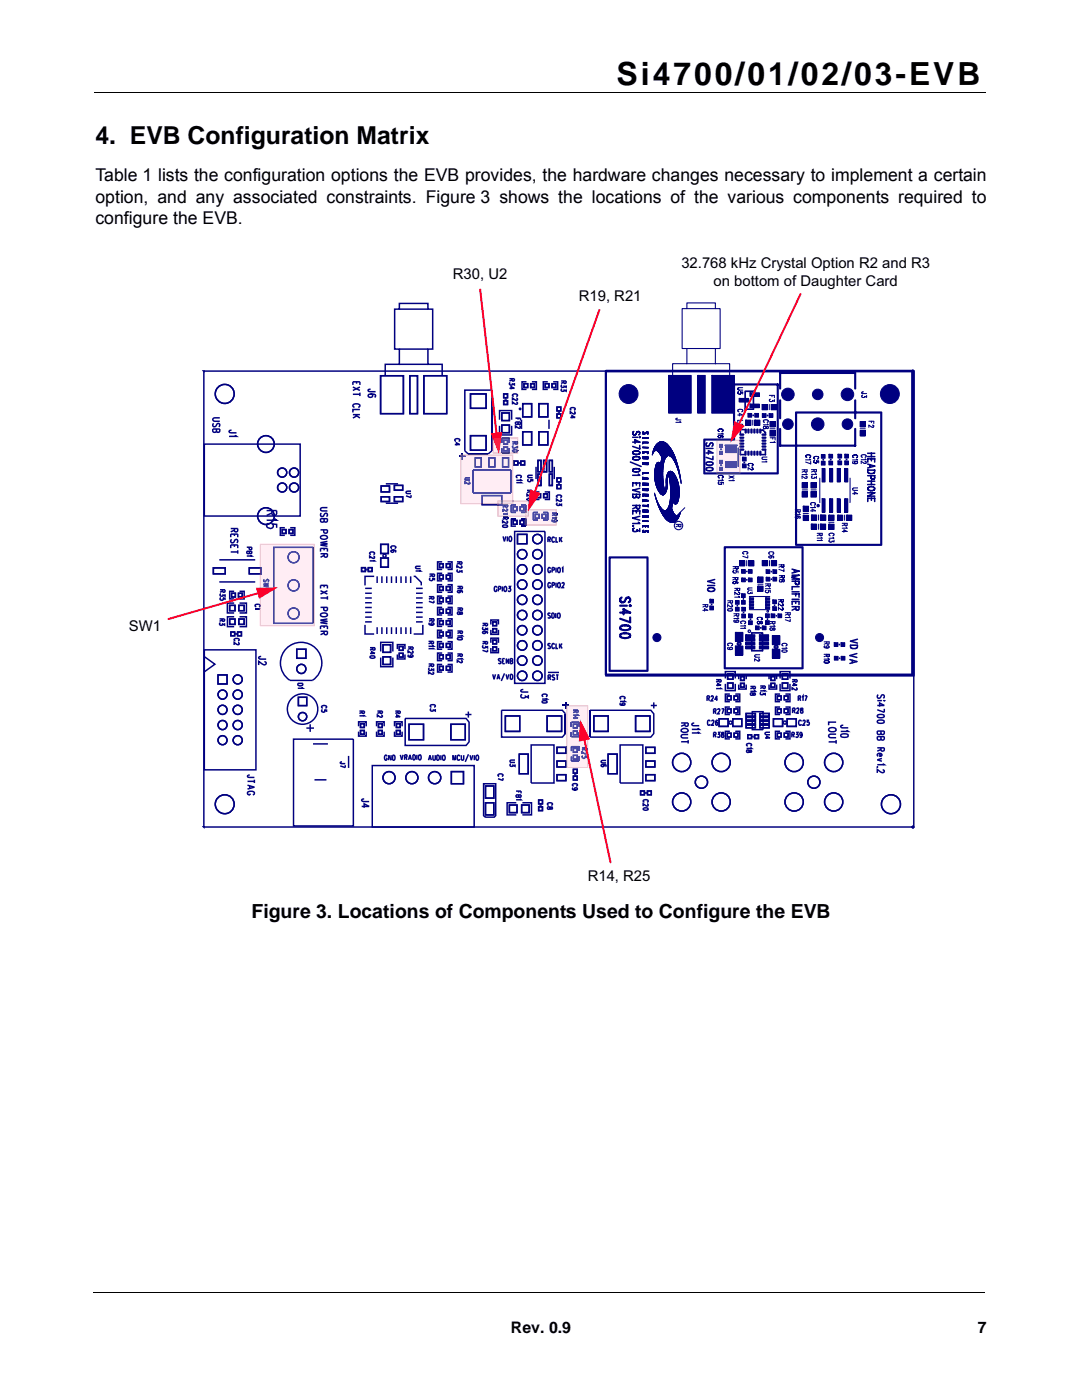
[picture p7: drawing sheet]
<svg xmlns="http://www.w3.org/2000/svg" width="216mm" height="279mm" viewBox="0 0 216 279" stroke-linecap="round" stroke-linejoin="round" font-family="sans-serif">
<defs><g id="words">
<text font-size="6.3" x="123" y="16.9">Si4700/01/02/03-EVB</text>
<text font-size="4.9" x="19" y="28.7">4. EVB Configuration Matrix</text>
<text font-size="3.9" x="50.2" y="183.2">Figure 3. Locations of Components Used to Configure the EVB</text>
<g font-size="3.5">
<text x="19" y="36.2">Table 1 lists the configuration options the EVB provides, the hardware changes necessary to implement a certain</text>
<text x="19.1" y="40.4">option, and any associated constraints. Figure 3 shows the locations of the various components required to</text>
<text x="19.1" y="44.7">configure the EVB.</text>
</g>
<g font-size="3.2">
<text x="102" y="266">Rev. 0.9</text>
<text x="195.1" y="266">7</text>
</g>
<g font-size="3">
<text x="136" y="53.4">32.768 kHz Crystal Option R2 and R3</text>
<text x="90.4" y="55.6">R30, U2</text>
<text x="142.4" y="57">on bottom of Daughter Card</text>
<text x="115.5" y="60.2">R19, R21</text>
<text x="25.7" y="126">SW1</text>
<text x="117.3" y="175.8">R14, R25</text>
</g>
</g></defs>
<path d="M18.8 18.4h177.8M18.6 257.9h177.8" fill="none" stroke="#000" stroke-width=".2"/>
<g fill="#fff">
<path d="M19.1 259.4h38.1v14.5h-38.1z"/>
<path d="M25.7 49.7h160v129.9h-160z"/>
</g>
<path d="M182 74h.3v.2h-.3zM72.1 113.3h.8v.7h-.8zM73.5 113.3h.8v.7h-.8zM46.1 126.1h.7v.8h-.7zM47.4 126.1h.8v.8h-.8zM114.4 154.9h.8v.8h-.8zM127.8 157.9h.8v.7h-.8zM129.2 157.9h.8v.7h-.8zM182 164.9h.3v.3h-.3z" fill="none" stroke="#000080" stroke-width=".3"/>
<path d="M114.3 153.4l.3 .1v.7h.4v-.5h-.6v-.2h.2h-.2v-.1h.9v1h-1z" fill="#000080"/>
<path d="M87.7 126.2h.7v.7h-.7zM89.1 126.2h.7v.7h-.7z" fill="none" stroke="#000080" stroke-width=".3"/>
<g fill="#000080">
<path d="M114.3 144.4l.3 .1v.6h.4v-.4h-.6v-.2h.2h-.2v-.1h.9v1h-1z"/>
<path d="M114.3 145.7l.3 .2v.6h.4v-.5h-.6v-.1h.2h-.2v-.2h.9v1.1h-1z"/>
</g>
<g fill="none" stroke="#000080" stroke-width=".3">
<path d="M100.5 78.6h.8v.8h-.8zM100.5 80h.8v.7h-.8zM103.9 92h.8v.8h-.8zM87.7 112.5h.7v.8h-.7zM87.7 114.8h.7v.7h-.7zM87.7 117.1h.7v.7h-.7zM87.7 119.3h.7v.8h-.7zM89.1 112.5h.7v.8h-.7zM89.1 114.8h.7v.7h-.7zM89.1 117.1h.7v.7h-.7zM89.1 119.3h.7v.8h-.7zM87.7 121.6h.7v.8h-.7z"/>
<path d="M87.7 123.9h.7v.7h-.7zM89.1 121.6h.7v.8h-.7zM89.1 123.9h.7v.7h-.7zM107.5 159.7h.7v.7h-.7zM107.5 161h.7v.8h-.7z"/>
</g>
<path d="M102.4 91.9l.3 .1v.6h.5v-.4h-.6v-.2h.1h-.1v-.1h.9v1h-1.1z" fill="#000080"/>
<g fill="none" stroke="#000080" stroke-width=".3">
<path d="M111.1 96.7h.8v.8h-.8zM111.1 95.4h.8v.8h-.8zM111.1 82.6h.8v.8h-.8zM111.1 81.3h.8v.7h-.8zM87.7 128.4h.7v.8h-.7zM87.7 130.7h.7v.8h-.7zM89.1 128.4h.7v.8h-.7zM89.1 130.7h.7v.8h-.7zM147.8 136.4h.7v.7h-.7zM147.8 135h.7v.8h-.7zM153.8 136.4h.8v.7h-.8zM153.8 135h.8v.8h-.8z"/>
<path d="M155.1 138.9h.8v.8h-.8zM156.5 138.9h.7v.8h-.7zM149.2 146.6h.8v.8h-.8zM150.6 146.6h.7v.8h-.7z"/>
</g>
<g fill="#000080">
<path d="M106.7 102.5l.3 .2v.6h.4v-.5h-.6v-.1h.2h-.2v-.2h.9v1.1h-1z"/>
<path d="M108 102.5l.3 .2v.6h.5v-.5h-.6v-.1h.1h-.1v-.2h.9v1.1h-1.1z"/>
</g>
<path d="M102.4 103.9h.8v.7h-.8z" fill="none" stroke="#000080" stroke-width=".3"/>
<g fill="#000080">
<path d="M103.6 103.7l.3 .2v.6h.5v-.5h-.6v-.1h.1h-.1v-.2h.9v1.1h-1.1z"/>
<path d="M103.6 101l.3 .1v.6h.5v-.4h-.6v-.2h.1h-.1v-.1h.9v1h-1.1z"/>
<path d="M102.3 101l.3 .1v.6h.4v-.4h-.6v-.2h.2h-.2v-.1h.9v1h-1z"/>
</g>
<path d="M145.1 138.9h.8v.8h-.8zM146.5 138.9h.7v.8h-.7z" fill="none" stroke="#000080" stroke-width=".3"/>
<g fill="#000080">
<path d="M114.3 150.6l.3 .1v.7h.4v-.5h-.6v-.2h.2h-.2v-.1h.9v1h-1z"/>
<path d="M114.3 149.2l.3 .2v.6h.4v-.5h-.6v-.1h.2h-.2v-.2h.9v1.1h-1z"/>
</g>
<path d="M107.1 98.6h.8v.7h-.8zM108.5 98.6h.7v.7h-.7zM79.7 129h.7v.8h-.7zM79.7 130.4h.7v.7h-.7zM87.7 133h.7v.7h-.7zM89.1 133h.7v.7h-.7zM145.1 141.5h.8v.7h-.8zM146.5 141.5h.7v.7h-.7zM155.1 141.5h.8v.7h-.8zM156.5 141.5h.7v.7h-.7z" fill="none" stroke="#000080" stroke-width=".3"/>
<g fill="#000080">
<path d="M100.4 89.1l.3 .1v.6h.4v-.4h-.6v-.2h.2h-.2v-.1h.9v1h-1z"/>
<path d="M100.4 87.7l.3 .2v.6h.4v-.5h-.6v-.1h.2h-.2v-.2h.9v1.1h-1z"/>
</g>
<g fill="none" stroke="#000080" stroke-width=".3">
<path d="M40.7 74.1h.1M104.5 76.6h.8v.7h-.8zM105.9 76.6h.8v.7h-.8zM108.8 76.6h.7v.7h-.7zM110.1 76.6h.8v.7h-.8zM46.2 118.4h.8v.8h-.8zM47.6 118.4h.7v.8h-.7zM56.3 105.7h.8v.8h-.8zM57.7 105.7h.8v.8h-.8zM98.3 124.1h.8v.8h-.8zM98.3 125.5h.8v.7h-.8zM98.3 129.1h.8v.8h-.8z"/>
<path d="M98.3 127.7h.8v.8h-.8zM71.9 144.4h.8v.8h-.8zM71.9 145.8h.8v.7h-.8zM75.5 144.4h.8v.8h-.8zM75.5 145.8h.8v.7h-.8zM79.1 144.4h.8v.8h-.8zM79.1 145.8h.8v.7h-.8zM145.1 146.3h.8v.8h-.8zM146.5 146.3h.7v.8h-.7zM155.1 146.3h.8v.8h-.8zM156.5 146.3h.7v.8h-.7zM40.7 165.1h.1"/>
<circle cx="44.8" cy="78.6" r="1.9"/>
<circle cx="56.3" cy="94.3" r=".91"/>
<circle cx="56.3" cy="97.3" r=".91"/>
<circle cx="58.7" cy="94.3" r=".91"/>
<circle cx="58.7" cy="97.3" r=".91"/>
<circle cx="44.4" cy="138.6" r=".91"/>
<circle cx="47.4" cy="138.6" r=".91"/>
<circle cx="47.4" cy="135.6" r=".91"/>
<circle cx="60.1" cy="133.5" r=".91"/>
<circle cx="44.4" cy="144.7" r=".91"/>
<circle cx="44.4" cy="141.7" r=".91"/>
<circle cx="44.4" cy="147.7" r=".9"/>
<circle cx="47.4" cy="144.7" r=".91"/>
<circle cx="47.4" cy="141.7" r=".91"/>
<circle cx="47.4" cy="147.7" r=".91"/>
<circle cx="77.6" cy="155.2" r="1.21"/>
<circle cx="82.2" cy="155.2" r="1.21"/>
<circle cx="86.7" cy="155.2" r="1.22"/>
<circle cx="136" cy="152.2" r="1.82"/>
<circle cx="140" cy="156.1" r="1.22"/>
<circle cx="143.9" cy="152.2" r="1.82"/>
<circle cx="158.5" cy="152.2" r="1.83"/>
<circle cx="162.4" cy="156.1" r="1.21"/>
<circle cx="166.4" cy="152.2" r="1.82"/>
<circle cx="44.8" cy="160.5" r="1.89"/>
<circle cx="136" cy="160.1" r="1.82"/>
<circle cx="143.9" cy="160.1" r="1.82"/>
<circle cx="158.5" cy="160" r="1.82"/>
<circle cx="166.4" cy="160.1" r="1.82"/>
<circle cx="177.8" cy="160.5" r="1.9"/>
</g>
<g fill="#000080">
<path d="M57.7 121.5a1.26 1.26 0 0 1 2 .5 1.26 1.26 0 0 1-1.1 1.7v-.3a.94 .94 0 0 0 .9-1 .96 .96 0 0 0-.9-.9 .96 .96 0 0 0-1 1 .96 .96 0 0 0 1 .9v.3a1.26 1.26 0 0 1-1.2-.8 1.26 1.26 0 0 1 .3-1.4z"/>
<path d="M57.7 121.5a1.26 1.26 0 0 1 2 .5 1.26 1.26 0 0 1-1.1 1.7v-.3a.96 .96 0 0 0 .9-1.3 .96 .96 0 0 0-1.6-.3 .96 .96 0 0 0 .3 1.5l.4 .1v.3a1.26 1.26 0 0 1-1.2-.8 1.26 1.26 0 0 1 .3-1.4z"/>
<path d="M57.7 115.9a1.26 1.26 0 0 1 2 .4 1.26 1.26 0 0 1-1.1 1.8v-.3a.97 .97 0 0 0 .9-1.3 .97 .97 0 0 0-1.6-.4 .97 .97 0 0 0 .3 1.6l.4 .1v.3a1.26 1.26 0 0 1-1.2-.8 1.26 1.26 0 0 1 .3-1.4z"/>
<path d="M57.7 110.3a1.26 1.26 0 0 1 2 .4 1.26 1.26 0 0 1-1.1 1.8v-.3a.96 .96 0 0 0 .9-1.4 .96 .96 0 0 0-1.6-.3 .96 .96 0 0 0 .3 1.6l.4 .1v.3a1.26 1.26 0 0 1-1.2-.8 1.26 1.26 0 0 1 .3-1.4z"/>
</g>
<g fill="none" stroke="#000080" stroke-width=".3">
<path d="M100.1 84.8h1.5v1.6h-1.5zM100.1 82.4h1.5v1.5h-1.5zM42.6 113.3h2.3v1.2h-2.3zM103.3 106.6h1.8v1.9h-1.8zM43.5 134.7h1.8v1.8h-1.8zM45.8 120.8h1.1v1.1h-1.1zM45.8 123.5h1.1v1.1h-1.1zM47.7 120.8h1v1.1h-1zM47.7 123.5h1v1.1h-1zM59.2 129.6h1.8v1.8h-1.8zM59.5 139.2h1.7v1.6h-1.7zM76.4 131.1h1.5v1.5h-1.5z"/>
<path d="M76.4 128.7h1.5v1.5h-1.5zM145.2 136.3h1.1v1.1h-1.1zM145.2 134.5h1.1v1.1h-1.1zM156.1 136.3h1.1v1.1h-1.1zM156.1 134.5h1.1v1.1h-1.1zM90.1 154h2.4v2.4h-2.4zM96.9 156.9h1.6v2.4h-1.6zM96.9 160.2h1.6v2.4h-1.6zM101.6 160.7h1.6v1.5h-1.6zM104.1 160.7h1.5v1.5h-1.5z"/>
<circle cx="53.1" cy="88.6" r="1.67"/>
<circle cx="53.1" cy="103" r="1.67"/>
<circle cx="104.2" cy="113.6" r=".95"/>
<circle cx="104.2" cy="110.6" r=".94"/>
<circle cx="104.2" cy="116.7" r=".94"/>
<circle cx="104.2" cy="119.7" r=".94"/>
<circle cx="107.2" cy="113.6" r=".95"/>
<circle cx="107.2" cy="110.6" r=".94"/>
<circle cx="107.2" cy="119.7" r=".94"/>
<circle cx="107.2" cy="116.7" r=".94"/>
<circle cx="107.2" cy="107.6" r=".94"/>
<circle cx="104.2" cy="128.8" r=".95"/>
<circle cx="104.2" cy="134.9" r=".94"/>
<circle cx="104.2" cy="125.8" r=".94"/>
<circle cx="104.2" cy="131.8" r=".94"/>
<circle cx="104.2" cy="122.7" r=".94"/>
<circle cx="107.2" cy="128.8" r=".95"/>
<circle cx="107.2" cy="122.7" r=".94"/>
<circle cx="107.2" cy="131.8" r=".94"/>
<circle cx="107.2" cy="134.9" r=".94"/>
<circle cx="107.2" cy="125.8" r=".94"/>
<circle cx="60.4" cy="143" r=".83"/>
</g>
<path d="M49.6 113.2l.3 .1v1.1h2.1v-.9h-2.3v-.2h.2h-.2v-.1h2.6v1.5h-2.7z" fill="#000080"/>
<g fill="none" stroke="#000080" stroke-width=".3">
<path d="M75.9 75h4.6v7.6h-4.6zM81.8 75h1.5v7.6h-1.5zM84.6 75h4.5v7.6h-4.5zM93.9 78.6h3.1v2.9h-3.1zM76.1 97h1.6v1.2h-1.6zM76.1 99.1h1.6v1h-1.6zM78.7 99.1h1.7v1h-1.7zM78.7 96.9h1.7v.9h-1.7zM93.9 86.9h3.1v2.9h-3.1zM104.3 80.6h1.8v2.6h-1.8zM104.3 86.2h1.8v2.6h-1.8zM107.3 91.9h.7v2.3h-.7z"/>
<path d="M107.3 94.6h.7v2.3h-.7zM107.5 86.2h1.8v2.6h-1.8zM107.5 80.6h1.8v2.6h-1.8zM108.5 91.9h.6v2.3h-.6zM109.6 91.9h.6v2.3h-.6zM109.6 94.6h.6v2.3h-.6zM72.9 117.4h1.3M72.9 118.4h1.3M72.9 119.3h1.3M75.3 115v1.4M76 108.6h1.5v1.9h-1.5zM76 111.4h1.5v1.8h-1.5z"/>
<path d="M76.2 115v1.4M77.2 115v1.4M78.1 115v1.4M79.1 115v1.4M80 115v1.4M81 115v1.4M81.9 115v1.4M83 117.4h1.3M83 118.4h1.3M83 119.3h1.3M72.9 120.3h1.3M72.9 121.2h1.3"/>
<path d="M72.9 122.2h1.3M72.9 123.2h1.3M72.9 124.1h1.3M75.3 125.2v1.3M76.2 125.2v1.3M77.2 125.2v1.3M78.1 125.2v1.3M79.1 125.2v1.3M80 125.2v1.3M81 125.2v1.3M81.9 125.2v1.3M83 120.3h1.3"/>
<path d="M83 121.2h1.3M83 122.2h1.3M83 123.2h1.3M83 124.1h1.3M81.6 144.5h2.9v3.1h-2.9zM90 144.5h2.8v3.1h-2.8zM100.8 142.9h2.9v3.1h-2.9zM109.2 142.9h2.9v3.1h-2.9zM118.5 142.9h2.9v3.1h-2.9zM126.8 142.9h2.9v3.1h-2.9zM143.5 143.5h1.8v1.5h-1.8zM146.2 143.5h1.8v1.5h-1.8z"/>
<path d="M148.9 142.4h1.8v.5h-1.8zM148.9 143.2h1.8v.5h-1.8zM148.9 144h1.8v.5h-1.8zM148.9 144.7h1.8v.6h-1.8zM151.6 144.7h1.9v.6h-1.9zM151.6 144h1.9v.5h-1.9zM151.6 143.2h1.9v.5h-1.9zM151.6 142.4h1.9v.5h-1.9zM154.3 143.5h1.9v1.5h-1.9zM157.1 143.5h1.8v1.5h-1.8z"/>
</g>
<g fill="#000080">
<path d="M100.1 91.2l.3 .2v1.6h.9v-1.5h-1v-.1h.1h-.1v-.2h1.3v2.1h-1.5z"/>
<path d="M97.4 91.2l.3 .2v1.6h.9v-1.5h-1v-.1h.1h-.1v-.2h1.3v2.1h-1.5z"/>
<path d="M94.7 91.2l.3 .2v1.6h.9v-1.5h-1.1v-.1h.2h-.2v-.2h1.4v2.1h-1.5z"/>
<path d="M96.1 98.8l.3 .1v1.7h3.6v-1.5h-3.8v-.2h.2h-.2v-.1h4.1v2.1h-4.2z"/>
</g>
<path d="M111.1 154.6h1.8v1.2h-1.8z" fill="none" stroke="#000080" stroke-width=".3"/>
<g fill="#000080">
<path d="M111 151.7l.3 .2v1h1.5v-.9h-1.7v-.1h.2h-.2v-.2h2v1.5h-2.1z"/>
<path d="M111 149l.3 .1v1.1h1.5v-.9h-1.7v-.2h.2h-.2v-.1h2v1.5h-2.1z"/>
</g>
<g fill="none" stroke="#000080" stroke-width=".3">
<path d="M40.7 74.1h141.6v90.9h-141.6zM100.8 79.6l.1 .1zM182.1 74.1h-61.2v60.8h61.4v-60.7M77 96.6h2.4M94.4 93.8h7.6v4.5h-7.6zM103.6 92.4h.1zM103.7 81.5h.2v.2h-.2zM107 93.2v2.4M110.6 93.2v2.4M111.5 96.4l.1 .1zM111.5 82.3l.1 .1zM53.2 101.9h2l-.1 .8-.3 .2-.5-.2v-.8"/>
<path d="M53.6 104.5a.45 .45 0 0 0-.4 .4 .45 .45 0 0 0 .3 .4 .59 .59 0 0 0 .8 .1 .59 .59 0 0 0 .1-.7l-.1-.1 .9 .1v.6M54.3 102.4l-1.1 .5M54.8 103.5l.4 .3h-2M73.2 113.6l.1 .1zM74 110.7a.27 .27 0 0 1-.2-.4 .27 .27 0 0 1 .3-.1l.6 .1v.3l-.2 .1M74.5 111l.2 .2-.1 .2-.8-.4v.5M74.6 111.8l.1 .1h-.9M74.7 115h-1.9v1.8M77 100.4h2.4M82.5 115h.3l1.3 1.2v.6M102.7 106.1h6v30.3h-6zM40.8 129.7h10.3v23.9h-10.3z"/>
<path d="M40.8 131l2.1 1.6-2.1 1.5M47 127.9a.26 .26 0 0 1-.3-.3 .26 .26 0 0 1 .4-.2l.6 .1v.2l-.2 .2M47.1 126.5l.1 .1zM47.5 128.3a.22 .22 0 0 1 .2 .3 .22 .22 0 0 1-.4 0l-.6-.4v.5M57.8 135.8a4.1 4.1 0 0 1-.8-6.2 4.1 4.1 0 0 1 6.2 0 4.1 4.1 0 0 1-.8 6.2M57.9 135.8h4.5M72.8 124.7v1.8h1.9M84.4 124.7v1.8h-1.9M61.1 145.3h1.6M61.9 144.5v1.6M62.5 148.5h2.9M62.7 155.6h2.4"/>
<path d="M69.6 150.9v2.4M103.6 150.5h1.8v3.9h-1.8zM106 148.7h4.5v7.6h-4.5zM114.4 157.2l-.1 .1a.49 .49 0 0 0 .4 .5 .49 .49 0 0 0 .5-.3 .26 .26 0 0 0-.3-.3 .26 .26 0 0 0-.2 .4l.2 .1M114.5 156.9a.27 .27 0 0 1-.3-.3 .27 .27 0 0 1 .4-.2h.2a.27 .27 0 0 1 .4 .2 .27 .27 0 0 1-.2 .3M114.7 154.5l.1 .1zM121.3 150.5h1.8v3.9h-1.8zM123.7 148.7h4.6v7.6h-4.6zM128.8 158.2l.1 .1zM128.9 154.6h1.8v1.2h-1.8zM128.9 151.9h1.8v1.2h-1.8zM128.9 149.1h1.8v1.2h-1.8z"/>
<path d="M150.2 147l.1 .1zM107.8 160.7l.1 .1zM128.4 161.3l.4-.1 .5 .1a.49 .49 0 0 1-.4 .5 .49 .49 0 0 1-.6-.3zM128.6 160.1a.27 .27 0 0 1-.2-.3 .27 .27 0 0 1 .3-.2h.3a.27 .27 0 0 1 .3 .2 .27 .27 0 0 1-.2 .3M129.1 160.4l.2 .2-.1 .3-.9-.5v.5"/>
<circle cx="76.7" cy="110.9" r=".31"/>
<circle cx="60.4" cy="141.5" r="3"/>
<circle cx="145.8" cy="144.2" r=".31"/>
<circle cx="156.6" cy="144.2" r=".31"/>
</g>
<g fill="#000080">
<path d="M51.6 121l.2-.1 .1 .2-.2 .1z"/>
<path d="M51.8 120.8h.2v.3z"/>
<path d="M51.7 120.8l.3-.1z"/>
<path d="M51.7 120.5l.2 .1-.1 .2h-.2z"/>
</g>
<path d="M51.7 120.6h-.4a.26 .26 0 0 0-.4 .2 .26 .26 0 0 0 .2 .3" fill="none" stroke="#000080" stroke-width=".3"/>
<g fill="#000080">
<path d="M51.6 121.5l.3-.1z"/>
<path d="M51.9 121.4l.1 .1-.2 .2-.1-.1z"/>
<path d="M50.9 121.4h1v.3h-1z"/>
</g>
<g fill="none" stroke="#000080" stroke-width=".3">
<path d="M102.9 83.5h1v.4M103.4 84.2l-.1 .4-.3 .1-.1-.2v-.3h1l-.1 .4-.2 .1-.2-.2M103.4 83.5v.2M103.6 85l.3 .2-.2 .3-.8-.5v.5M91.3 125.9h1l-.1 .5-.4-.1v-.4M91.3 127.3l.8-.1 .2 .2a.6 .6 0 0 1-1 0zM91.8 126.2l-.5 .2M92.1 126.7l.2 .2h-1M99.6 155l-.2-.2a.49 .49 0 0 1 .5-.4 .49 .49 0 0 1 .4 .4l-.2 .2M100.4 155.3v.4l-1-.3M103 157.9h1v.4M103.5 158.6l-.1 .5h-.3l-.1-.1v-.4h1l-.1 .5h-.3l-.1-.1"/>
<path d="M103.5 157.9v.3M103.8 159.4l.2 .2h-1"/>
</g>
<g fill="#000080">
<path d="M114.4 141.6h1v.3h-1z"/>
<path d="M115.2 141.7h.3l-.1 .5-.2-.1z"/>
<path d="M115.2 142.1l.2 .2z"/>
<path d="M115.1 142.1l.2 .2z"/>
<path d="M115 142.1h.2v.3l-.3-.1z"/>
<path d="M115 142l-.1 .3z"/>
<path d="M114.8 142.1l.2-.1 .1 .1-.3 .1z"/>
<path d="M114.7 141.7h.3v.4h-.3z"/>
<path d="M114.3 142.1l.5-.3 .1 .3-.5 .3z"/>
<path d="M114.4 142.6h1l-.1 .2-.3-.2 .3-.2 .5 .5h-1.4z"/>
<path d="M114.8 142.9l.6 .3-.1 .3-.7-.3z"/>
<path d="M114.5 143h.3v.5h-.3z"/>
<path d="M114.4 143.2h1v.3h-1z"/>
</g>
<g fill="none" stroke="#000080" stroke-width=".3">
<path d="M102.5 79.1a.27 .27 0 0 1-.2-.3 .27 .27 0 0 1 .3-.2h.3a.27 .27 0 0 1 .4 .2 .27 .27 0 0 1-.3 .3M103 79.5l.3 .1-.2 .3-.8-.5v.5M90.8 88.7h.9l-.6-.3v.5M91 88.1a.27 .27 0 0 1-.2-.4 .27 .27 0 0 1 .3-.2h.3a.27 .27 0 0 1 .3 .2 .27 .27 0 0 1-.2 .4M103 80.3h.2a.23 .23 0 0 1 0 .3 .23 .23 0 0 1-.3 .1l-.6-.5v.5M103.3 95.3a.26 .26 0 0 1-.3-.3 .26 .26 0 0 1 .4-.2h.2a.26 .26 0 0 1 .4 .2 .26 .26 0 0 1-.2 .3M103.8 95.7l.2 .1h-1M103.8 96.2l.2 .1h-1M111.8 99.6l.2 .2-.2 .2-.8-.4v.5M111.8 99.3a.27 .27 0 0 0 .2-.3 .27 .27 0 0 0-.3-.2h-.3a.27 .27 0 0 0-.4 .2 .27 .27 0 0 0 .3 .3M113.8 83.3h1l-.7-.3v.5M114 81.9a.27 .27 0 0 1-.2-.4 .27 .27 0 0 1 .4-.2h.2a.27 .27 0 0 1 .4 .2 .27 .27 0 0 1-.3 .4"/>
<path d="M114.5 82.2l.2 .1v.3h-.2l-.7-.4v.5M49.2 109.2h1v.4h-.4l-.1-.4M49.8 110l-.1 .5h-.4l-.1-.2v-.3h1l-.1 .5h-.2l-.1-.2M50.1 110.8l.1 .2h-1M85.6 119.1h1l-.1 .4h-.4v-.4M85.7 114.6h1l-.1 .4h-.3l-.1-.4M85.9 115.4h-.1a.28 .28 0 0 0 .2 .5 .29 .29 0 0 0 .3-.5l.4 .1v.3M86.1 119.3l-.5 .3M86.2 114.8l-.5 .3M86.6 119.9v.4l-1-.3M91.2 112.1h1l-.1 .5-.4-.1v-.4M91.3 117h1l-.1 .5h-.4v-.5"/>
<path d="M91.4 113.7l-.2 .1a.3 .3 0 0 0 .2 .4 .3 .3 0 0 0 .4-.2l.4 .1v-.3M91.6 117.8l.2 .1a.27 .27 0 0 1-.2 .4 .27 .27 0 0 1-.3-.4h.8l.2 .2-.2 .2M91.7 112.4l-.5 .2M91.8 117.3l-.5 .2M91.9 112.9l.3 .2-.2 .3-.8-.5v.5M111.3 100.4h-.2a.29 .29 0 0 0 .2 .5 .29 .29 0 0 0 .4-.3l.3 .3v-.4M43.8 123.5h1l-.1 .5-.3-.1-.1-.4M44 124.3h-.1a.29 .29 0 0 0 .1 .5 .29 .29 0 0 0 .4-.3l.4 .3v-.4M44.3 123.8l-.5 .2M85.5 128h1v.4h-.4l-.1-.4M85.6 123.5h1v.4h-.4l-.1-.4M85.7 124.3l-.1 .1a.49 .49 0 0 0 .5 .4 .49 .49 0 0 0 .5-.3 .26 .26 0 0 0-.3-.2 .26 .26 0 0 0-.2 .4l.2 .1"/>
<path d="M86 128.3l-.5 .2M86.1 123.8l-.5 .2M86.3 128.8l.2 .2h-1M86.3 129.3l.2 .2h-1M91.2 130.5h1v.5l-.4-.1v-.4M91.3 121.3h1l-.1 .5-.4-.1v-.4M91.3 122.2a.41 .41 0 0 1 .6 .3 .21 .21 0 0 0 .3 0 .21 .21 0 0 0 0-.3 .21 .21 0 0 0-.3 .1 .31 .31 0 0 1-.3 .3 .31 .31 0 0 1-.3-.4zM91.8 130.8l-.6 .2M91.8 121.6l-.5 .2M92 131.8l.2 .2-.1 .3-.9-.5v.5M92.1 131.3l.1 .2h-1M108.2 139.9l.5-.1 .5 .2a.6 .6 0 0 1-1 0z"/>
<path d="M108.4 139a.27 .27 0 0 1-.2-.3 .27 .27 0 0 1 .4-.2h.2a.27 .27 0 0 1 .4 .2 .27 .27 0 0 1-.3 .3M109 139.3l.2 .2h-1M124 139.5a.27 .27 0 0 1-.3-.3 .27 .27 0 0 1 .4-.2h.2a.27 .27 0 0 1 .4 .2 .27 .27 0 0 1-.2 .3M124.5 139.8l.2 .2h-1M149.7 137h1l-.1 .4h-.3l-.1-.4M149.8 138.3a.54 .54 0 0 1 .7 .4h.2v-.3h-.3a.32 .32 0 0 1-.3 .4 .32 .32 0 0 1-.3-.4zM150.2 137.2l-.5 .3M150.5 137.8l.2 .2h-1M151.7 136.9h1l-.1 .4h-.3l-.1-.4M151.9 138.2h-.1a.3 .3 0 0 0 .1 .5 .3 .3 0 0 0 .4-.3l.4 .2v-.3M152.2 137.1l-.5 .3M152.5 137.7l.2 .2h-1"/>
<path d="M159.3 139.3h.4v-.4h-.4v1M159.5 139.3l.3 .6M160.1 139.1l.1-.2v1M160.5 138.9h.5l-.3 1M86.1 141.4l-.1 .1a.29 .29 0 0 0 .1 .4 .29 .29 0 0 0 .4-.2l.4 .2v-.4M86.1 141.1a.26 .26 0 0 1-.2-.3 .26 .26 0 0 1 .3-.2h.3a.26 .26 0 0 1 .4 .2 .26 .26 0 0 1-.3 .3M123.9 140.3l-.2 .2a.62 .62 0 0 0 1 0 .29 .29 0 0 0-.3-.2 .29 .29 0 0 0-.3 .4h.3M149 149.7a.41 .41 0 0 1 .6 .4l.4-.1-.1-.3h-.2a.54 .54 0 0 1-.7 .4zM149.2 148.9a.27 .27 0 0 1-.2-.4 .27 .27 0 0 1 .3-.1h.3a.27 .27 0 0 1 .4 .1 .27 .27 0 0 1-.3 .4M149.8 149.2l.2 .2h-1M152.6 147.3h1l-.6-.4v.6M153.6 146.1h-.7l-.3 .2 .3 .3h.7"/>
<path d="M109.3 161.1a.4 .4 0 0 1 .6 .3l.3-.1v-.2h-.2a.54 .54 0 0 1-.7 .3zM109.5 160.7a.26 .26 0 0 1-.3-.3 .26 .26 0 0 1 .4-.2h.3a.26 .26 0 0 1 .3 .2 .26 .26 0 0 1-.2 .3"/>
</g>
<g fill="#000080">
<path d="M110.1 102.3h1v.3h-1z"/>
<path d="M111 102.4h.3v.3h-.3z"/>
<path d="M111 102.7l.3 .1-.1 .2h-.1l-.1-.3 .1 .1h-.1z"/>
<path d="M110.8 102.7h.2l.1 .3h-.4z"/>
<path d="M110.5 102.8l.3-.1v.1h-.1l.1-.1-.1 .3z"/>
<path d="M110.5 102.4h.3v.3h-.3z"/>
<path d="M110.1 102.8l.5-.3 .1 .3-.5 .2z"/>
<path d="M110.8 103.3l.3-.1z"/>
<path d="M111.1 103.2l.1 .1-.2 .2-.1-.1z"/>
<path d="M110.1 103.2h1v.3h-1z"/>
<path d="M110.7 104h.2l-.1 .3-.2-.1z"/>
<path d="M110.4 104l.3-.1 .1 .1-.2 .2z"/>
<path d="M110.4 103.9h.3z"/>
<path d="M110.4 103.7l.3 .2v.1l-.3-.1z"/>
<path d="M110.5 103.7l.1-.1 .2 .2-.1 .1z"/>
<path d="M110.6 103.6h.4v.3h-.3z"/>
<path d="M111.1 103.6l.1 .1-.2 .2-.1-.1z"/>
<path d="M111 103.9l.2-.2 .1 .2-.3 .1z"/>
<path d="M111 103.9h.3z"/>
<path d="M111 103.9l.3 .1-.2 .2-.2-.2z"/>
<path d="M110.4 104h.6v.2l-.7 .1z"/>
<path d="M110 104l.3-.1 .1 .1-.1 .2z"/>
<path d="M110 103.9h.3z"/>
<path d="M110.1 103.7l.1-.1 .1 .3-.3-.1z"/>
<path d="M100.3 103h1v.3h-1z"/>
<path d="M101.1 103.2h.3v.3h-.3z"/>
<path d="M101.2 103.4l.2 .2-.1 .1-.2-.2z"/>
</g>
<path d="M100.9 103.6h.3" fill="none" stroke="#000080" stroke-width=".3"/>
<g fill="#000080">
<path d="M100.7 103.6l.2-.2 .1 .1-.2 .2z"/>
<path d="M100.7 103.2h.3v.3h-.3z"/>
<path d="M100.2 103.5l.6-.2 .1 .3-.5 .2z"/>
</g>
<path d="M100.3 104.9l.8-.1 .2 .2a.57 .57 0 0 1-1 0zM101.1 104a.22 .22 0 0 1 .2 .3 .22 .22 0 0 1-.4 .1l-.6-.4v.5" fill="none" stroke="#000080" stroke-width=".3"/>
<g fill="#000080">
<path d="M100.3 100.6h1v.3h-1z"/>
<path d="M101.1 100.8h.3v.3h-.3z"/>
<path d="M101.2 101l.2 .1-.1 .2-.2-.2z"/>
<path d="M100.9 101.1h.3v.3h-.3z"/>
<path d="M100.7 101.1l.2-.1 .1 .1-.2 .2z"/>
<path d="M100.7 100.8h.3v.3h-.3z"/>
<path d="M100.2 101.1l.6-.2 .1 .2-.5 .3z"/>
<path d="M101.1 101.4v.3z"/>
<path d="M101.1 101.4l.1 .4z"/>
<path d="M101.1 101.7l.2-.2 .1 .1-.2 .2z"/>
<path d="M101.1 101.7h.3v.2h-.3z"/>
<path d="M101.2 101.8l.2 .1-.1 .2-.2-.2z"/>
<path d="M100.9 101.8h.3v.3h-.3z"/>
<path d="M100.8 101.8h.2l-.2 .3-.1-.1z"/>
<path d="M100.4 101.4l.5 .4-.2 .2-.5-.3z"/>
<path d="M100.1 101.5h.3v.5h-.3z"/>
<path d="M101.2 102.2l-.2 .3z"/>
<path d="M101.2 102.3l.2 .1-.2 .2-.1-.1z"/>
<path d="M100.3 102.4h1v.3h-1z"/>
</g>
<path d="M141.1 139.3h.4v-.4h-.4v1M141.3 139.3l.3 .6M141.9 139.1v-.1a.22 .22 0 0 1 .4-.1 .22 .22 0 0 1 0 .4l-.4 .6h.5M143.2 139.5h-.5l.3-.6v1" fill="none" stroke="#000080" stroke-width=".3"/>
<g fill="#000080">
<path d="M116.1 149.1h1v.3h-1z"/>
<path d="M117 149.2h.3v.4h-.3z"/>
<path d="M117 149.5l.3 .1-.1 .1z"/>
<path d="M117 149.5l.1 .3z"/>
<path d="M116.8 149.6h.2l.1 .2-.3 .1z"/>
<path d="M116.8 149.6v.3z"/>
<path d="M116.8 149.5l-.2 .3z"/>
<path d="M116.5 149.2h.3v.4l-.2 .1z"/>
<path d="M116.1 149.6l.5-.3 .1 .3-.5 .3z"/>
<path d="M116.9 149.9v.3z"/>
<path d="M117 149.9l.2 .1-.2 .3z"/>
<path d="M116.9 150.2l.3-.1z"/>
<path d="M117 150.2h.3v.1h-.3z"/>
<path d="M117 150.3l.2 .2z"/>
<path d="M117 150.3l.1 .3z"/>
<path d="M116.8 150.3h.2l.1 .3h-.3z"/>
<path d="M116.8 150.3v.3z"/>
<path d="M116.7 150.3h.1l-.1 .3-.2-.1z"/>
<path d="M116.2 149.9l.5 .4-.2 .2-.5-.4z"/>
<path d="M116 150h.3v.5h-.3z"/>
<path d="M117 150.9h.3v.4h-.3z"/>
<path d="M116.7 150.8h.4v.3h-.4z"/>
<path d="M116.8 150.8l-.1 .3z"/>
<path d="M116.6 151l.3-.1v.4l-.3-.1z"/>
<path d="M116.3 151.1h.3l.2 .3-.3 .1-.3-.1z"/>
<path d="M116.3 151.1l.1 .1-.2 .2-.1-.1z"/>
<path d="M116 151.2l.3-.2v.2l-.3 .1z"/>
<path d="M116 151l.3 .1z"/>
<path d="M116 150.8l.3 .2v.1l-.3-.2z"/>
<path d="M116.1 150.8l.2 .2z"/>
<path d="M116.2 150.7l.1 .3z"/>
</g>
<path d="M105.2 97.9h1l-.1 .4h-.4v-.4M105.7 98.1l-.5 .2M105.9 98.7a.22 .22 0 0 1 .2 .3 .22 .22 0 0 1-.3 .1l-.6-.5v.5M106 99.5l.2 .1-.2 .3" fill="none" stroke="#000080" stroke-width=".3"/>
<g fill="#000080">
<path d="M105.3 99.3h.7l-.1 .3h-.6z"/>
<path d="M105.1 99.5l.1-.1 .2 .2-.1 .1-.3-.1z"/>
<path d="M105 99.6l.3 .1z"/>
<path d="M105 99.8l.3-.2v.1z"/>
<path d="M105.3 99.7h.1l-.2 .3-.1-.1z"/>
<path d="M105.3 99.7l.2 .2-.1-.1 .2-.1 .1 .3h-.4z"/>
<path d="M105.5 99.7h.1l.2 .2-.1 .1z"/>
</g>
<path d="M105.6 99.5l.1 .3" fill="none" stroke="#000080" stroke-width=".3"/>
<path d="M105.5 99.3h.2l-.1 .3h-.1z" fill="#000080"/>
<g fill="none" stroke="#000080" stroke-width=".3">
<path d="M82 98l-.8 .1-.2 .1 .2 .3h.8M82 98.8v.5l-1-.3M78.2 109.5l-.2-.2a.49 .49 0 0 1 .5-.4 .49 .49 0 0 1 .4 .5l-.2 .1M78.3 109.8l.3 .1a.27 .27 0 0 1-.3 .3 .27 .27 0 0 1-.2-.4l.8 .1-.1 .3M83.7 113.8l.2 .2h-1M83.9 113h-.8l-.2 .2 .2 .3h.8M81.4 129.1h1l-.1 .5-.3-.1-.1-.4M81.6 130.7l-.2 .2a.62 .62 0 0 0 1 0 .29 .29 0 0 0-.3-.2 .29 .29 0 0 0-.2 .3l.2 .1M81.9 129.4l-.5 .2M82.2 129.9l.1 .1a.23 .23 0 0 1 .1 .3 .23 .23 0 0 1-.4 0l-.6-.4v.5M85.5 132.5h1v.4h-.4v-.4M85.7 133.3h-.1a.3 .3 0 0 0 .1 .5 .3 .3 0 0 0 .4-.2l.4 .2v-.4"/>
<path d="M86.1 132.8l-.6 .2M86.3 134.2h.1a.23 .23 0 0 1 .1 .3 .23 .23 0 0 1-.4 0l-.6-.4v.5M64.4 141.6l-.1 .1a.28 .28 0 0 0 .2 .4 .28 .28 0 0 0 .2-.4h.5v.4M64.4 141.3a.27 .27 0 0 1-.2-.3 .27 .27 0 0 1 .4-.2h.2a.27 .27 0 0 1 .4 .2 .27 .27 0 0 1-.3 .3M142.4 141.9h.4v-.3l-.4-.1v1M142.6 141.9l.3 .6M143.2 141.7v-.1a.23 .23 0 0 1 .4-.1 .23 .23 0 0 1 0 .3l-.4 .7h.5M144 141.5h.5l-.4 1M158.2 141.8l.4-.1v-.3l-.4-.1v1M158.4 141.8l.2 .5M159 141.6l.1-.3 .3 .2-.4 .8h.4M159.8 141.4v.2a.5 .5 0 0 1 .3 .7 .3 .3 0 0 1-.4-.3 .3 .3 0 0 1 .4-.3v-.3z"/>
</g>
<g fill="#000080">
<path d="M102.3 88h1v.3h-1z"/>
<path d="M103.1 88.2h.3v.3h-.3z"/>
<path d="M103.1 88.4l.3 .2-.1 .1h-.1z"/>
<path d="M102.9 88.5h.2l.1 .2h-.4z"/>
<path d="M102.7 88.6l.2-.1-.1 .2z"/>
<path d="M102.6 88.2h.3v.3h-.3z"/>
<path d="M102.2 88.5l.5-.2 .1 .3-.5 .2z"/>
<path d="M103.1 89h.3v.4h-.3z"/>
<path d="M103 89.1l.3 .2-.1 .2-.4-.2z"/>
<path d="M102.7 89.2l.3 .1z"/>
<path d="M102.8 89.2l.2 .2z"/>
<path d="M102.7 89.3l.2 .2z"/>
<path d="M102.6 89.3h.2v.3h-.1z"/>
<path d="M102.4 89.3h.2v.3h-.2z"/>
<path d="M102.1 89.3l.3-.1 .1 .1-.2 .2z"/>
<path d="M102.1 89.1l.3 .1z"/>
<path d="M102.2 88.9l.3 .2-.1 .1-.3-.1z"/>
<path d="M102.3 88.8l.2 .3z"/>
<path d="M103.1 89.9l.2-.1 .1 .1-.3 .1z"/>
<path d="M102.9 89.6l.4 .1-.2 .3-.3-.1z"/>
<path d="M102.7 89.6h.1v.3h-.1z"/>
<path d="M102.2 89.7l.5-.1v.3l-.3 .1z"/>
<path d="M102.2 89.8l.2 .1v.1z"/>
<path d="M102.1 90h.3z"/>
<path d="M102.1 90.1l.3-.1v.1l-.2 .1z"/>
<path d="M102.4 90l.3 .1v.3l-.5-.1z"/>
<path d="M102.7 90.1h.1v.3h-.1z"/>
<path d="M102.8 90.1l.3-.1 .2 .3-.4 .1z"/>
<path d="M103.1 90l.3 .1-.1 .1-.2-.1z"/>
<path d="M103.1 90h.3z"/>
</g>
<g fill="none" stroke="#000080" stroke-width=".3">
<path d="M101.6 75.6h1l-.1 .4h-.3v-.4M101.6 77.5h1l-.6-.3v.5M101.8 76.4h-.1a.29 .29 0 0 0 .2 .5 .29 .29 0 0 0 .4-.3l.3 .2v-.4M102.2 75.8l-.6 .3M112 76h1l-.1 .5h-.4v-.5M112.2 76.8l-.1 .1a.3 .3 0 0 0 .1 .4 .3 .3 0 0 0 .4-.2l.4 .2v-.4M112.2 77.6l-.1 .1a.29 .29 0 0 0 .1 .4 .29 .29 0 0 0 .4-.2l.4 .2v-.4M112.5 76.3l-.5 .2M105.5 95.6l-.1 .1a.28 .28 0 0 0 .2 .4 .28 .28 0 0 0 .3-.4h.4v.4M106.3 94.8l-.9 .1-.1 .1v.2l.3 .1h.7M43.9 117.7h1v.4h-.4l-.1-.4M44.1 118.5h-.1a.3 .3 0 0 0 .1 .5 .3 .3 0 0 0 .4-.3l.4 .3v-.4"/>
<path d="M44.1 119.3h-.1a.28 .28 0 0 0 .2 .5 .28 .28 0 0 0 .3-.4h.4v.3M44.4 117.9l-.5 .3M59.4 136.4h1a.5 .5 0 0 1-.5 .5 .5 .5 0 0 1-.5-.5zM60.2 137.2l.2 .2h-1M73.8 129.3h1v.4h-.4v-.4M73.8 130.4h1l-.6-.3v.5M73.9 131l.4-.1 .5 .1a.49 .49 0 0 1-.4 .5 .49 .49 0 0 1-.6-.3zM74.4 129.5l-.6 .2M96.3 124.4h1l-.1 .4h-.4v-.4M96.3 128.1h1l-.1 .4h-.4v-.4M96.5 125.2h-.1a.3 .3 0 0 0 .1 .5 .3 .3 0 0 0 .4-.3l.4 .3v-.4M96.5 128.8l-.1 .1a.29 .29 0 0 0 .1 .4 .29 .29 0 0 0 .4-.2l.4 .2v-.4"/>
<path d="M96.6 126l.2 .1a.25 .25 0 0 1-.2 .3 .25 .25 0 0 1-.2-.4l.8 .1-.1 .3M96.8 124.7l-.5 .2M96.8 128.3l-.5 .2M97.3 129.6v.5l-1-.3M142.9 135.6h1l-.1 .4h-.3l-.1-.4M142.9 136.8h1l-.7-.4v.6M143.4 135.9l-.5 .2M143.7 137.3l.2 .1h-1M158.1 135.6h1l-.1 .4h-.4v-.4M158.1 136.8h1l-.7-.4v.6M158.6 135.9l-.5 .2M158.8 137.3l.3 .1-.2 .3-.8-.4v.4"/>
<path d="M141.7 144a.26 .26 0 0 0-.4-.3 .26 .26 0 0 0-.1 .4v.3a.26 .26 0 0 0 .1 .3 .26 .26 0 0 0 .4-.2M142 144a.22 .22 0 0 1 .3-.3 .22 .22 0 0 1 .1 .4l-.4 .6h.5M142.4 146.6h.4v-.3l-.4-.1v1M142.6 146.6l.3 .6M143.2 143.9l-.1-.2a.62 .62 0 0 0-.1 1 .29 .29 0 0 0 .2-.3 .29 .29 0 0 0-.3-.2l-.1 .2M143.2 146.2h.4l-.2 .3a.29 .29 0 0 1 .3 .5 .28 .28 0 0 1-.5 0M144 146.2v.2a.54 .54 0 0 1 .4 .7 .33 .33 0 0 1-.5-.3 .33 .33 0 0 1 .5-.3v-.3zM158 146.6h.4l.1-.3-.5-.1v1M158.2 146.6l.3 .6M158.9 146.2h.3l-.2 .3a.29 .29 0 0 1 .3 .5 .28 .28 0 0 1-.5 0M159.9 144a.27 .27 0 0 0-.4-.3 .27 .27 0 0 0-.1 .4v.3a.27 .27 0 0 0 .1 .3 .27 .27 0 0 0 .4-.2M160 146.5l-.1 .2a.25 .25 0 0 1-.3-.2 .25 .25 0 0 1 .4-.2l-.1 .8-.3-.1"/>
<path d="M160.2 144a.22 .22 0 0 1 .3-.3 .22 .22 0 0 1 .1 .4l-.4 .6h.5M161.4 143.7h-.3v.5a.27 .27 0 0 1 .3 0 .27 .27 0 0 1 0 .4 .27 .27 0 0 1-.4-.1"/>
</g>
<g fill="#000080">
<path d="M93.1 95.2h.7v.3h-.7z"/>
<path d="M92.7 95.3l.3-.1 .1 .3-.2 .1z"/>
<path d="M92.7 95.4l.2 .1v.1l-.3-.1z"/>
<path d="M92.6 95.6h.3z"/>
<path d="M92.6 95.7l.3-.1v.1l-.2 .1z"/>
<path d="M92.9 95.6l.2 .1-.1 .3-.3-.2z"/>
<path d="M93.1 95.7h.7v.3h-.7z"/>
<path d="M93.5 96l.1 .3z"/>
<path d="M93.6 96l.1 .1-.1 .3-.1-.1z"/>
<path d="M93.7 96.1v.3z"/>
<path d="M93.6 96.3l.3-.1z"/>
<path d="M93.6 96.3h.3l-.1 .3z"/>
<path d="M93.5 96.5l.2-.1 .1 .3h-.2z"/>
<path d="M93.5 96.5l.1 .3z"/>
<path d="M93.3 96.4l.2 .1-.1 .2-.2-.1z"/>
<path d="M92.6 95.9l.7 .5-.1 .2-.3-.2v.2h-.3z"/>
</g>
<g fill="none" stroke="#000080" stroke-width=".3">
<path d="M71.7 141.9h1v.4h-.4l-.1-.4M72.2 142.1l-.5 .3M72.5 142.7l.2 .2h-1M75.3 141.9h1l-.1 .4h-.3l-.1-.4M75.8 142.1l-.5 .3M76.1 142.7l.1 .1a.22 .22 0 0 1 0 .3 .22 .22 0 0 1-.3 0l-.6-.4v.5M78.9 141.9h1l-.1 .4h-.4v-.4M78.9 143.1h1l-.7-.4v.5M79.4 142.1l-.5 .3M102 152.5h-.1a.3 .3 0 0 0 .1 .5 .3 .3 0 0 0 .4-.3l.4 .2v-.4M102.8 151.7h-.9l-.1 .2 .1 .2 .9 .1M120.3 152.6l.2 .1a.27 .27 0 0 1-.2 .3 .27 .27 0 0 1-.3-.3l.7-.1 .2 .2-.1 .2"/>
<path d="M120.9 151.8h-.7l-.3 .2 .3 .3h.7"/>
</g>
<g fill="#000080">
<path d="M53.4 116h.3l-.2 .2z"/>
<path d="M53.4 115.8h.3v.1h-.3z"/>
<path d="M53.4 115.7l.3 .1z"/>
<path d="M53.6 115.5l.1 .1-.2 .2h-.1z"/>
<path d="M53.4 115.5l.1 .3z"/>
<path d="M53.2 115.5l.2 .3z"/>
<path d="M53.1 115.7l.1-.1 .2 .2-.1 .1z"/>
<path d="M53.1 115.7l.2 .1-.1 .2-.3-.1z"/>
<path d="M52.9 115.9l.3 .2z"/>
<path d="M52.9 115.9l.2 .3z"/>
<path d="M52.8 116l.1-.1 .2 .3-.3 .1z"/>
<path d="M52.5 116l.2-.1 .1 .1-.1 .2z"/>
<path d="M52.5 115.8h.3v.1h-.3z"/>
<path d="M52.5 115.6l.2 .3-.2-.2z"/>
<path d="M52.6 115.6l.1-.1 .1 .3h-.1z"/>
<path d="M52.6 116.4l1-.1v.3l-1 .1z"/>
<path d="M52.6 116.4l1 .2v.3l-1-.2z"/>
<path d="M52.6 116.8l1-.2v.3l-1 .2z"/>
<path d="M52.6 116.8l1 .2v.3l-1-.2z"/>
<path d="M53.3 117.5l.2-.2 .2 .2-.2 .2z"/>
<path d="M52.6 117.4l1 .1v.3l-1-.1z"/>
</g>
<g fill="none" stroke="#000080" stroke-width=".3">
<path d="M99.7 85v1.8h2.4v-1.8M99.7 83.8v-1.9h2.4v1.9M99.1 117.3a.26 .26 0 0 0-.3-.3 .26 .26 0 0 0-.2 .4v.3a.27 .27 0 0 0 .3 .3 .27 .27 0 0 0 .2-.3h-.1M99.4 117.6l.5-.1v-.4l-.5-.1v1M100.2 117v1M100.4 107l.2 1 .3-1M100.7 117.1l.1-.1a.49 .49 0 0 1 .3 .5 .49 .49 0 0 1-.4 .5l-.1-.3zM101.2 107v1M101.5 117h.4l-.3 .4a.28 .28 0 0 1 .3 .4 .28 .28 0 0 1-.5 0M101.7 107.1l.1-.1a.53 .53 0 0 1 .3 .5 .53 .53 0 0 1-.3 .5 .69 .69 0 0 1-.1-.9zM109.3 107.7l.4-.1 .1-.3-.5-.1v1M109.6 107.7l.2 .5"/>
<path d="M109.9 116.5a.27 .27 0 0 0-.4-.2 .27 .27 0 0 0-.2 .4v.2a.28 .28 0 0 0 .3 .4 .28 .28 0 0 0 .3-.4h-.2M109.9 113.5a.27 .27 0 0 0-.4-.2 .27 .27 0 0 0-.2 .3v.3a.28 .28 0 0 0 .3 .4 .28 .28 0 0 0 .3-.4h-.2M110.2 116.8h.4v-.5h-.4v1M110.2 113.8l.4-.1v-.4h-.4v1M110.6 107.4a.27 .27 0 0 0-.3-.2 .27 .27 0 0 0-.2 .4l.2 .5 .2 .1 .1-.2M110.9 116.3v1M110.9 113.3v1M110.9 107.2v1h.5M111.4 116.3h.1a.49 .49 0 0 1 .3 .5 .49 .49 0 0 1-.4 .4l-.1-.3zM111.4 113.3h.1a.49 .49 0 0 1 .3 .5 .49 .49 0 0 1-.4 .4l-.1-.3zM111.7 107.2v1M111.8 107.6l.4 .6"/>
<path d="M112.1 113.5l.2-.2v1M112.2 116.5a.22 .22 0 0 1 .3-.2 .22 .22 0 0 1 0 .4l-.4 .6h.5M112.2 107.2l-.5 .7M46.7 120.4h-1.3v1.9h1.3M47.8 120.4h1.4v1.9h-1.4M88.2 125.8h-.9v1.5h.9M89.3 125.8h.9v1.5h-.9M98.3 134.6l.3 1 .3-1M99.2 135.6l.3-1 .2 1M99.3 135.2h.3M100 131.6a.25 .25 0 0 0-.4-.1 .25 .25 0 0 0 0 .4l.2 .1a.26 .26 0 0 1 .1 .4 .26 .26 0 0 1-.4-.1M100.3 131.9h.2"/>
<path d="M100.7 134.4l-.7 1.5M100.7 131.4h-.4v1h.4M101 134.6l.2 1 .3-1M101.5 131.4v1l-.5-1v1M101.8 134.6a.5 .5 0 0 1 .5 .5 .5 .5 0 0 1-.5 .5zM102.1 131.9l.2-.1v-.3l-.5-.1v1h.3l.2-.1v-.3l-.5-.1M109.4 135.2l.4-.1v-.4h-.4v1M109.6 135.2l.3 .5M109.8 128.6l-.2-.2-.2 .1a.42 .42 0 0 0 .4 .5l-.1 .4h-.2l-.2-.1M109.8 122.5l-.3-.1-.1 .3a.43 .43 0 0 1 .3 .6l-.2 .1-.2-.2M110.1 122.4a.5 .5 0 0 1 .5 .5 .5 .5 0 0 1-.5 .5zM110.6 128.7a.27 .27 0 0 0-.3-.3 .27 .27 0 0 0-.2 .4v.2a.27 .27 0 0 0 .2 .4 .27 .27 0 0 0 .3-.2"/>
<path d="M110.7 134.8l-.2-.1-.3 .1v.2l.3 .2a.26 .26 0 0 1 .1 .4 .26 .26 0 0 1-.4 0M110.9 122.4v1M110.9 128.4v1h.5M111 134.7h.4M111.2 134.7v1M111.4 122.4a.52 .52 0 0 1 .4 .5 .52 .52 0 0 1-.4 .5 .77 .77 0 0 1 0-1zM111.7 128.4v1M111.8 128.9l.4 .5M112.2 128.4l-.5 .7M68.2 152l-.3 .1v.2l1 .1M68.9 152.7v.5l-1-.3M77.2 151a.27 .27 0 0 0-.3-.3 .27 .27 0 0 0-.2 .4v.2a.28 .28 0 0 0 .3 .4 .28 .28 0 0 0 .2-.4h-.1"/>
<path d="M78 150.7v1l-.4-1v1M78.3 150.7a.5 .5 0 0 1 .5 .5 .5 .5 0 0 1-.5 .5zM79.9 150.6l.2 1 .3-1M80.7 151.1h.5v-.4l-.5-.1v1M81 151.1l.2 .5M81.5 151.6l.3-1 .3 1M81.6 151.3h.4M82.4 150.6a.5 .5 0 0 1 .5 .5 .5 .5 0 0 1-.5 .5zM83.2 150.6v1M83.6 150.7l.1-.1a.53 .53 0 0 1 .3 .5 .53 .53 0 0 1-.3 .5 .69 .69 0 0 1-.1-.9zM85.5 151.7l.3-1 .3 1M85.6 151.4h.4"/>
<path d="M86.4 150.7v.9l.2 .1 .2-.1 .1-.9M87.2 150.7a.5 .5 0 0 1 .5 .5 .5 .5 0 0 1-.5 .5zM88 150.7v1M88.4 150.8l.1-.1a.52 .52 0 0 1 .3 .5 .52 .52 0 0 1-.3 .5 .77 .77 0 0 1-.1-.9zM90.4 151.7v-1l.3 1 .2-1v1M91.7 151a.27 .27 0 0 0-.3-.3 .27 .27 0 0 0-.2 .4v.2a.27 .27 0 0 0 .2 .4 .27 .27 0 0 0 .3-.2M92.1 150.7v.9l.2 .1 .2-.1v-.9M93.5 150.5l-.7 1.5M93.8 150.7l.2 1 .3-1M94.6 150.7v1M95.1 150.8l.1-.1a.53 .53 0 0 1 .3 .5 .53 .53 0 0 1-.3 .5 .69 .69 0 0 1-.1-.9zM96.5 156.4h2.4v6.4l-.3 .3h-1.8l-.3-.3z"/>
<path d="M103 160.2h-1.8v2.4h1.8M104.2 160.2h1.9v2.4h-1.9"/>
</g>
<g fill="#000080">
<path d="M115.4 144.1h.3v.9h-.3z"/>
<path d="M114 144h1.6v.3h-1.6z"/>
<path d="M113.9 144.1h.3v.9h-.3z"/>
<path d="M115.4 146.1h.3v.9h-.3z"/>
<path d="M114 146.9h1.6v.3h-1.6z"/>
<path d="M113.9 146.1h.3v.9h-.3z"/>
</g>
<g fill="none" stroke="#000080" stroke-width=".3">
<path d="M98.1 77.9v12.1M40.8 88.6h19.1v14.4h-19.1zM88.2 112.1h-.9v1.5h.9M88.2 114.4h-.9v1.5h.9M88.2 116.7h-.9v1.5h.9M88.2 119h-.9v1.5h.9M89.3 112.1h.9v1.5h-.9M89.3 114.4h.9v1.5h-.9M89.3 116.7h.9v1.5h-.9M89.3 119h.9v1.5h-.9M88.2 121.2h-.9v1.5h.9M88.2 123.5h-.9v1.5h.9"/>
<path d="M89.3 121.2h.9v1.5h-.9M89.3 123.5h.9v1.5h-.9M80.9 143.4h12.1l.6 .7v4l-.6 .7h-12.1zM100.1 141.7h12.1l.6 .8v3.9l-.6 .7h-12.1z"/>
</g>
<path d="M97.3 90.5l.7-.6 .2 .2-.7 .6z" fill="#000080"/>
<path d="M93.5 90.6h3.9" fill="none" stroke="#000080" stroke-width=".3"/>
<path d="M92.8 89.9l.8 .6-.2 .2-.8-.6z" fill="#000080"/>
<g fill="none" stroke="#000080" stroke-width=".3">
<path d="M98.1 77.9h-5.4v12.1M46.7 123.1h-1.3v2h1.3M47.8 123.1h1.4v2h-1.4M88.2 128.1h-.9v1.5h.9M88.2 130.3h-.9v1.5h.9M89.3 128.1h.9v1.5h-.9M89.3 130.3h.9v1.5h-.9M147.4 136.6v.9h1.5v-.9M147.4 135.6v-1h1.5v1M153.5 136.6v.9h1.5v-.9M153.5 135.6v-1h1.5v1M155.7 138.5h-1v1.5h1"/>
<path d="M156.7 138.5h.9v1.5h-.9M117.7 141.7h12.2l.6 .8v3.9l-.6 .7h-12.2z"/>
</g>
<g fill="#000080">
<path d="M106.4 102.1h.9v.3h-.9z"/>
<path d="M106.3 102.3h.3v1.5h-.3z"/>
<path d="M106.4 103.6h.9v.3h-.9z"/>
<path d="M108.4 102.1h.9v.3h-.9z"/>
<path d="M109.2 102.3h.3v1.5h-.3z"/>
<path d="M108.4 103.6h.9v.3h-.9z"/>
<path d="M102 103.3h.9v.3h-.9z"/>
</g>
<path d="M102 103.5v1.5h.9" fill="none" stroke="#000080" stroke-width=".3"/>
<g fill="#000080">
<path d="M104 103.3h.9v.3h-.9z"/>
<path d="M104.8 103.5h.3v1.5h-.3z"/>
<path d="M104 104.9h.9v.3h-.9z"/>
<path d="M104 102.1h.9v.3h-.9z"/>
<path d="M104.8 100.8h.3v1.5h-.3z"/>
<path d="M104 100.6h.9v.3h-.9z"/>
<path d="M102 102.1h.9v.3h-.9z"/>
<path d="M101.9 100.8h.3v1.5h-.3z"/>
<path d="M102 100.6h.9v.3h-.9z"/>
</g>
<path d="M145.6 138.5h-.9v1.5h.9M146.7 138.5h.9v1.5h-.9" fill="none" stroke="#000080" stroke-width=".3"/>
<g fill="#000080">
<path d="M113.9 151h.3v.9h-.3z"/>
<path d="M114 151.7h1.6v.3h-1.6z"/>
<path d="M115.4 151h.3v.9h-.3z"/>
<path d="M113.9 149h.3v.9h-.3z"/>
<path d="M114 148.9h1.6v.3h-1.6z"/>
<path d="M115.4 149h.3v.9h-.3z"/>
</g>
<g fill="none" stroke="#000080" stroke-width=".3">
<path d="M76.9 75v-2.3h2.8v-3h-1v-8h1v-1.1h5.7v1.1h.9v8h-.9v3h2.8v2.3M79.7 72.7h5.7M79.7 69.7h5.7M79.7 61.7h5.7M107.6 98.2h-.9v1.5h.9M108.7 98.2h.9v1.5h-.9M79.3 129.5v-.9h1.5v.9M79.3 130.6v.9h1.5v-.9M88.2 132.6h-.9v1.5h.9M89.3 132.6h.9v1.5h-.9M145.6 141.1h-.9v1.5h.9M146.7 141.1h.9v1.5h-.9"/>
<path d="M155.7 141.1h-1v1.5h1M156.7 141.1h.9v1.5h-.9"/>
</g>
<g fill="#000080">
<path d="M100 89.5h.3v.9h-.3z"/>
<path d="M100.1 90.2h1.5v.3h-1.5z"/>
<path d="M101.5 89.5h.3v.9h-.3z"/>
<path d="M100 87.5h.3v.9h-.3z"/>
<path d="M100.1 87.3h1.5v.3h-1.5z"/>
<path d="M101.5 87.5h.3v.9h-.3z"/>
</g>
<g fill="none" stroke="#000080" stroke-width=".3">
<path d="M105.1 76.2h-.9v1.5h.9M106.1 76.2h.9v1.5h-.9M109.3 76.2h-.9v1.5h.9M110.4 76.2h.9v1.5h-.9M104.1 83.8v1.8M109.5 83.8v1.8M46.7 118h-.9v1.5h.9M47.8 118h.9v1.5h-.9M62.5 109.2v15.2M76 131.2v1.9h2.4v-1.9M76 130v-1.8h2.4v1.8M97.9 124.6v-.9h1.6v.9"/>
<path d="M97.9 125.7v.9h1.6v-.9M97.9 129.3v1h1.6v-1M97.9 128.3v-.9h1.6v.9M144.7 136.5v1.3h2v-1.3M144.7 135.4v-1.4h2v1.4M155.7 136.5v1.3h1.9v-1.3M155.7 135.4v-1.4h1.9v1.4M71.6 144.9v-.9h1.5v.9M71.6 146v.9h1.5v-.9M74.3 152.8h20.3v12.3h-20.3zM75.1 144.9v-.9h1.6v.9M75.1 146v.9h1.6v-.9"/>
<path d="M78.7 144.9v-.9h1.5v.9M78.7 146v.9h1.5v-.9M145.6 145.9h-.9v1.6h.9M146.7 145.9h.9v1.6h-.9M155.7 145.9h-1v1.6h1M156.7 145.9h.9v1.6h-.9"/>
</g>
<path d="M54.5 109.1h8v.3h-7.7v14.8h7.7v.3h-8z" fill="#000080"/>
<g fill="none" stroke="#000080" stroke-width=".3">
<path d="M70.4 77.2l1.4 .7M70.4 78.7h1.4M70.4 76.8v-.6h1.4v.6M71.1 76.2v.4M71.8 78.4v.6M71.8 77.2l-1.4 .7M73.9 77.7l-.4 .1v.3l1.4 .1M73.9 78.6l.4 .2a.41 .41 0 0 1-.4 .5 .41 .41 0 0 1-.4-.5l.4-.2a.73 .73 0 0 1 1 .4l-.2 .3M42.6 84.5l-.1 .2 .1 .5 .4-.1 .3-.5a.34 .34 0 0 1 .5 .1 .34 .34 0 0 1-.2 .5M43.2 85.6l-.2 .6-.3 .1-.2-.3v-.4h1.4l-.2 .6h-.4l-.1-.2M43.9 83.4h-1l-.4 .3 .1 .3 1.3 .1M46.2 85.9h-.4l-.1 .2 .1 .2 1.4 .1"/>
<path d="M46.9 86.9l.3 .2h-1.5M70.4 82.7h1.4M70.7 81.3a.37 .37 0 0 1-.3-.5 .37 .37 0 0 1 .5-.2l.8 .2 .1 .3-.3 .2M70.9 82.7l.9 .7M71.2 83l-.8 .4M71.8 81.7h-1.4v.6M43.8 111.7h7.1M43.8 116.1h7.1M46 110.2h1.4M46 109.4v-.6h1.4v.6M46 107.2v-.6h1.4v.6M46 105.5h1.4v.6h-.6v-.6"/>
<path d="M46.2 107.6a.37 .37 0 0 0-.1 .6 .37 .37 0 0 0 .6-.1l.2-.4a.35 .35 0 0 1 .5 .1 .35 .35 0 0 1-.2 .5M46.8 108.8v.3M46.8 105.8l-.8 .3M46.8 106.6v.4M47.4 109.8v.7M56.8 105.3h-.9v1.5h.9M57.9 105.3h.9v1.5h-.9M64 117.9l1.3 .7M64 119.3h1.3M64 117.4v-.6h1.3v.6M64 110.5h1.3l-.1 .7-.5-.1v-.6M64 110.1v-.7h1.3v.7"/>
<path d="M64 105.7h1.3v.6h-.6l-.1-.6M64 107a.82 .82 0 0 1 1.3 .3 .94 .94 0 0 1-1.3 0zM64.1 102.4a.36 .36 0 0 0-.1 .6 .36 .36 0 0 0 .6-.1l.2-.4 .3-.1 .2 .3-.2 .4M64.7 116.8v.4M64.7 110.8l-.7 .4M64.7 103.5l-.2 .7h-.3l-.2-.2v-.5h1.3l-.1 .7h-.4l-.1-.2M64.7 109.4v.4M65.3 119v.7M65.3 117.9l-1.3 .7M65.3 101.3h-1l-.3 .3 .1 .3 1.2 .1M65.3 108l-1.3 .3 1.3 .2-1.3 .3 1.3 .2M52.1 131l-.4 .1-.1 .2 .2 .2h1.3"/>
<path d="M52.8 132.1h.2a.34 .34 0 0 1 0 .5 .34 .34 0 0 1-.5 0l-.9-.6v.7M64 126h1.3l-.1 .6h-.5v-.6M64 125.6v-.7h1.3v.7M64 121.2h1.3v.6h-.6l-.1-.6M64 122.5a.82 .82 0 0 1 1.3 .3 .94 .94 0 0 1-1.3 0zM64.7 126.3l-.7 .4M64.7 124.9v.4M65.3 123.5l-1.3 .3 1.3 .2-1.3 .3 1.3 .2M104.2 138.6h-.1a.44 .44 0 0 0 .1 .7 .44 .44 0 0 0 .6-.4l.6 .4v-.6M104.4 137.6l-.4 .1v.3l1.4 .1M175 139.8h1M175.3 138.7a.37 .37 0 0 0-.3 .3 .37 .37 0 0 0 .3 .3h.3l.3-.5 .3-.1a.37 .37 0 0 1 .3 .3 .37 .37 0 0 1-.3 .3"/>
<path d="M176.4 139.8h.1zM49.4 155.9h1.4M49.4 156.7l1.4 .4-1.4 .4M49.8 156.8v.5M49.8 154.7l-.4 .1v.3l1.4 .1M49.9 158.4v.2a.39 .39 0 0 1-.5-.3 .39 .39 0 0 1 .5-.4l.8 .2v.4l-.2 .1M50.8 155.6v.7M58.6 147.5h11.9v17.3h-11.9zM72.7 159.4l-.5 .1v.4l1.5 .1M135.9 144.3h1.4l-.1 .6h-.5l-.1-.6M135.9 148h1.4M136 145.6a.8 .8 0 0 1 1.3 .3 .82 .82 0 0 1-1.4-.2z"/>
<path d="M136.6 144.6l-.7 .3M137.3 146.6h-1l-.4 .3 .2 .3 1.2 .1M137.3 147.7v.7M138.5 144.3l-.4 .1v.3l1.4 .1M139.3 145.3l.2 .3h-1.4M139.3 146l.2 .3h-1.4M165.3 148.1h1.5M165.4 145.4a.87 .87 0 0 1 1.4 .3 .86 .86 0 0 1-1.5-.2zM166.8 144.1h-1.5v.6M166.8 146.5h-1l-.5 .3 .3 .4h1.2M166.8 147.7v.7M167.8 146.6l.6-.2a.65 .65 0 0 1 .9 .4 1.05 1.05 0 0 1-1.5 0z"/>
<path d="M168.3 144.7l-.5 .1v.2l.1 .2 1.4 .1M169 145.7l.3 .3h-1.5M175 153.1h.2zM175 140.8h1.4l-.9-.5v.7M175.1 142.7l1.1-.1 .2 .4-.2 .2h-.9l-.3-.2zM175.1 143.8l1.1-.1 .2 .4-.2 .2h-.9l-.3-.2zM175.6 150.3v.6l.3-.1a.4 .4 0 0 0-.4-.5 .4 .4 0 0 0-.4 .5l.2 .1M175.8 149.6l-.8 .3M175.8 149.2l.1 .7 .5-.1v-.6h-1.4M175.8 145.9l-.2 .6-.3 .1-.3-.3v-.4h1.4v.6l-.4 .1-.2-.3M175.8 147l-.2 .7h-.3l-.3-.3v-.4h1.4l-.1 .7h-.4l-.1-.3M176 151.4l-1 .2 1 .3"/>
<path d="M176.1 153.6l.2 .1a.31 .31 0 0 1 .1 .4 .31 .31 0 0 1-.5 .1l-.9-.6v.7M176.2 152.4l.2 .2h-1.4M176.4 141.5v.6l-1.4-.4M72.2 160.9h1.5l-1-.5v.8"/>
</g>
<g fill="#000080">
<path d="M92.1 90.4h.3v1.2h-.3z"/>
<path d="M91.7 90.9h1.2v.3h-1.2z"/>
<path d="M112.3 140.6h1.2v.3h-1.2z"/>
<path d="M112.7 140.2h.3v1.2h-.3z"/>
</g>
<path d="M109.3 134.2h2.2M92.9 142.6h1.2M93.5 142v1.2M129.9 140.8h1.2M130.5 140.2v1.2M150.1 142h2.2v3.6h-2.2z" fill="none" stroke="#000080" stroke-width=".3"/>
<path d="M182.1 73.9h-61.2v60.9h61.4v-60.7" fill="none" stroke="#000080" stroke-width=".31"/>
<path d="M148.1 92.6h.8v.8h-.8z" fill="#000080"/>
<path d="M148.1 92.6h.8v.8h-.8zM148.1 92.6h.1" fill="none" stroke="#000080" stroke-width=".2"/>
<path d="M148.1 91.2h.8v.8h-.8z" fill="#000080"/>
<path d="M148.1 91.2h.8v.8h-.8zM148.1 91.2h.1" fill="none" stroke="#000080" stroke-width=".2"/>
<path d="M150.7 124.9h.8v.8h-.8z" fill="#000080"/>
<path d="M150.7 124.9h.8v.8h-.8zM150.7 124.9h.1" fill="none" stroke="#000080" stroke-width=".2"/>
<path d="M152.1 124.9h.8v.8h-.8z" fill="#000080"/>
<path d="M152.1 124.9h.8v.8h-.8zM152.1 124.9h.1" fill="none" stroke="#000080" stroke-width=".2"/>
<path d="M167.8 131h.8v.7h-.8z" fill="#000080"/>
<path d="M167.8 131h.1M167.8 131h.8v.7h-.8z" fill="none" stroke="#000080" stroke-width=".2"/>
<path d="M166.5 131h.7v.7h-.7z" fill="#000080"/>
<path d="M166.5 131h.1M166.5 131h.7v.7h-.7z" fill="none" stroke="#000080" stroke-width=".2"/>
<path d="M148 113.7h.7v.7h-.7z" fill="#000080"/>
<path d="M148 113.7h.1M148 113.7h.7v.7h-.7z" fill="none" stroke="#000080" stroke-width=".2"/>
<path d="M149.3 113.7h.8v.7h-.8z" fill="#000080"/>
<path d="M149.3 113.7h.8v.7h-.8zM149.3 113.7h.1" fill="none" stroke="#000080" stroke-width=".2"/>
<path d="M149.3 115.4h.8v.7h-.8z" fill="#000080"/>
<path d="M149.3 115.4h.8v.7h-.8zM149.3 115.4h.1" fill="none" stroke="#000080" stroke-width=".2"/>
<path d="M148 115.4h.7v.7h-.7z" fill="#000080"/>
<path d="M148 115.4h.1M148 115.4h.7v.7h-.7z" fill="none" stroke="#000080" stroke-width=".2"/>
<path d="M154.2 113.7h.8v.8h-.8z" fill="#000080"/>
<path d="M154.2 113.7h.1M154.2 113.7h.8v.8h-.8z" fill="none" stroke="#000080" stroke-width=".2"/>
<path d="M152.9 113.7h.7v.8h-.7z" fill="#000080"/>
<path d="M152.9 113.7h.1M152.9 113.7h.7v.8h-.7z" fill="none" stroke="#000080" stroke-width=".2"/>
<path d="M152.9 115.2h.7v.8h-.7z" fill="#000080"/>
<path d="M152.9 115.2h.1M152.9 115.2h.7v.8h-.7z" fill="none" stroke="#000080" stroke-width=".2"/>
<path d="M154.2 115.2h.8v.8h-.8z" fill="#000080"/>
<path d="M154.2 115.2h.1M154.2 115.2h.8v.8h-.8z" fill="none" stroke="#000080" stroke-width=".2"/>
<path d="M167.8 128.3h.8v.7h-.8z" fill="#000080"/>
<path d="M167.8 128.3h.1M167.8 128.3h.8v.7h-.8z" fill="none" stroke="#000080" stroke-width=".2"/>
<path d="M166.4 128.3h.8v.7h-.8z" fill="#000080"/>
<path d="M166.4 128.3h.1M166.4 128.3h.8v.7h-.8z" fill="none" stroke="#000080" stroke-width=".2"/>
<path d="M149.2 82.5h.8v.8h-.8z" fill="#000080"/>
<path d="M149.2 82.5h.8v.8h-.8zM149.2 82.5h.1" fill="none" stroke="#000080" stroke-width=".2"/>
<path d="M150.6 82.5h.8v.8h-.8z" fill="#000080"/>
<path d="M150.6 82.5h.8v.8h-.8zM150.6 82.5h.1" fill="none" stroke="#000080" stroke-width=".2"/>
<path d="M141.6 119.6h.8v.8h-.8z" fill="#000080"/>
<path d="M141.6 119.6h.1M141.6 119.6h.8v.8h-.8z" fill="none" stroke="#000080" stroke-width=".2"/>
<path d="M141.6 121h.8v.7h-.8z" fill="#000080"/>
<path d="M141.6 121h.1M141.6 121h.8v.7h-.8z" fill="none" stroke="#000080" stroke-width=".2"/>
<path d="M149.4 123.9h.7v.8h-.7z" fill="#000080"/>
<path d="M149.4 123.9h.7v.8h-.7zM149.4 123.9h.1" fill="none" stroke="#000080" stroke-width=".2"/>
<path d="M149.4 122.5h.7v.8h-.7z" fill="#000080"/>
<path d="M149.4 122.5h.7v.8h-.7zM149.4 122.5h.1" fill="none" stroke="#000080" stroke-width=".2"/>
<path d="M155.2 122.5h.8v.8h-.8z" fill="#000080"/>
<path d="M155.2 122.5h.8v.8h-.8zM155.2 122.5h.1" fill="none" stroke="#000080" stroke-width=".2"/>
<path d="M153.9 122.5h.7v.8h-.7z" fill="#000080"/>
<path d="M153.9 122.5h.7v.8h-.7zM153.9 122.5h.1" fill="none" stroke="#000080" stroke-width=".2"/>
<path d="M152.8 122.5h.7v.8h-.7z" fill="#000080"/>
<path d="M152.8 122.5h.7v.8h-.7zM152.8 122.5h.1" fill="none" stroke="#000080" stroke-width=".2"/>
<path d="M152.8 123.9h.7v.7h-.7z" fill="#000080"/>
<path d="M152.8 123.9h.7v.7h-.7zM152.8 123.9h.1" fill="none" stroke="#000080" stroke-width=".2"/>
<path d="M148 121.2h.7v.8h-.7z" fill="#000080"/>
<path d="M148 121.2h.7v.8h-.7zM148 121.2h.1" fill="none" stroke="#000080" stroke-width=".2"/>
<path d="M148 122.6h.7v.7h-.7z" fill="#000080"/>
<path d="M148 122.6h.7v.7h-.7zM148 122.6h.1" fill="none" stroke="#000080" stroke-width=".2"/>
<path d="M146.7 119.8h.8v.8h-.8z" fill="#000080"/>
<path d="M146.7 119.8h.8v.8h-.8zM146.7 119.8h.1" fill="none" stroke="#000080" stroke-width=".2"/>
<path d="M146.7 121.2h.8v.8h-.8z" fill="#000080"/>
<path d="M146.7 121.2h.8v.8h-.8zM146.7 121.2h.1" fill="none" stroke="#000080" stroke-width=".2"/>
<path d="M152.1 82.5h.8v.8h-.8z" fill="#000080"/>
<path d="M152.1 82.5h.8v.8h-.8zM152.1 82.5h.1" fill="none" stroke="#000080" stroke-width=".2"/>
<path d="M153.5 82.5h.7v.8h-.7z" fill="#000080"/>
<path d="M153.5 82.5h.1M153.5 82.5h.7v.8h-.7z" fill="none" stroke="#000080" stroke-width=".2"/>
<path d="M168.5 90.7h.8v.7h-.8z" fill="#000080"/>
<path d="M168.5 90.7h.8v.7h-.8zM168.5 90.7h.1" fill="none" stroke="#000080" stroke-width=".2"/>
<path d="M168.5 92h.8v.8h-.8z" fill="#000080"/>
<path d="M168.5 92h.8v.8h-.8zM168.5 92h.1" fill="none" stroke="#000080" stroke-width=".2"/>
<g fill="#000080">
<path d="M143.5 91.8h.7v.7h-.7z"/>
<path d="M143.5 91.8v.7h.7v-.7h-.7h.7v.7h-.7z"/>
<path d="M143.5 93.1h.7v.8h-.7z"/>
<path d="M143.5 93.1v.8h.7v-.8h-.7h.7v.8h-.7z"/>
<path d="M143.5 90h.7v.7h-.7z"/>
<path d="M143.5 89.9v.8h.7v-.7l-.7-.1h.7v.8h-.7z"/>
<path d="M143.5 88.6h.7v.7h-.7z"/>
<path d="M143.5 88.6v.7h.7v-.7h-.7h.7v.8h-.7z"/>
<path d="M148 118.5h.7v.7h-.7z"/>
</g>
<path d="M148 118.5h.7v.7h-.7zM148 118.5h.1" fill="none" stroke="#000080" stroke-width=".2"/>
<path d="M148 119.8h.7v.8h-.7z" fill="#000080"/>
<path d="M148 119.8h.7v.8h-.7zM148 119.8h.1" fill="none" stroke="#000080" stroke-width=".2"/>
<path d="M154.2 119.7h.7v.8h-.7z" fill="#000080"/>
<path d="M154.2 119.7h.7v.8h-.7zM154.2 119.7h.1" fill="none" stroke="#000080" stroke-width=".2"/>
<path d="M154.2 121.1h.7v.7h-.7z" fill="#000080"/>
<path d="M154.2 121.1h.7v.7h-.7zM154.2 121.1h.1" fill="none" stroke="#000080" stroke-width=".2"/>
<path d="M163.9 90.7h.7v.8h-.7z" fill="#000080"/>
<path d="M163.9 90.7h.1M163.9 90.7h.7v.8h-.7z" fill="none" stroke="#000080" stroke-width=".2"/>
<path d="M163.9 92.1h.7v.7h-.7z" fill="#000080"/>
<path d="M163.9 92.1h.1M163.9 92.1h.7v.7h-.7z" fill="none" stroke="#000080" stroke-width=".2"/>
<path d="M165.4 90.7h.7v.7h-.7z" fill="#000080"/>
<path d="M165.4 90.7h.1M165.4 90.7h.7v.7h-.7z" fill="none" stroke="#000080" stroke-width=".2"/>
<path d="M165.4 92h.7v.8h-.7z" fill="#000080"/>
<path d="M165.4 92h.1M165.4 92h.7v.8h-.7z" fill="none" stroke="#000080" stroke-width=".2"/>
<path d="M167.2 90.7h.7v.7h-.7z" fill="#000080"/>
<path d="M167.2 90.7h.7v.7h-.7zM167.2 90.7h.1" fill="none" stroke="#000080" stroke-width=".2"/>
<path d="M167.2 92h.7v.8h-.7z" fill="#000080"/>
<path d="M167.2 92h.7v.8h-.7zM167.2 92h.1" fill="none" stroke="#000080" stroke-width=".2"/>
<circle cx="125.4" cy="78.6" r="1.89" fill="#000080"/>
<circle cx="125.4" cy="78.6" r="1.89" fill="none" stroke="#000080" stroke-width=".2"/>
<circle cx="177.6" cy="78.6" r="1.89" fill="#000080"/>
<circle cx="177.6" cy="78.6" r="1.89" fill="none" stroke="#000080" stroke-width=".2"/>
<circle cx="163.5" cy="127.2" r=".81" fill="#000080"/>
<circle cx="163.5" cy="127.2" r=".81" fill="none" stroke="#000080" stroke-width=".2"/>
<circle cx="131.1" cy="127.2" r=".81" fill="#000080"/>
<circle cx="131.1" cy="127.2" r=".81" fill="none" stroke="#000080" stroke-width=".2"/>
<circle cx="163.2" cy="78.7" r="1.05" fill="#000080"/>
<circle cx="163.2" cy="78.7" r="1.05" fill="none" stroke="#000080" stroke-width=".2"/>
<circle cx="169.1" cy="84.6" r="1.06" fill="#000080"/>
<circle cx="169.1" cy="84.6" r="1.06" fill="none" stroke="#000080" stroke-width=".2"/>
<circle cx="157.2" cy="84.6" r="1.06" fill="#000080"/>
<circle cx="157.2" cy="84.6" r="1.06" fill="none" stroke="#000080" stroke-width=".2"/>
<path d="M152.1 111.9h1.1v1h-1.1z" fill="#000080"/>
<path d="M152.1 111.9h1.1v1h-1.1zM152.1 111.9h.1" fill="none" stroke="#000080" stroke-width=".2"/>
<path d="M153.9 111.9h1.1v1h-1.1z" fill="#000080"/>
<path d="M153.9 111.9h1.1v1h-1.1zM153.9 111.9h.1" fill="none" stroke="#000080" stroke-width=".2"/>
<path d="M149.4 111.9h1v1h-1z" fill="#000080"/>
<path d="M149.4 111.9h1v1h-1zM149.4 111.9h.1" fill="none" stroke="#000080" stroke-width=".2"/>
<path d="M147.6 111.9h1v1h-1z" fill="#000080"/>
<path d="M147.6 111.9h1v1h-1zM147.6 111.9h.1" fill="none" stroke="#000080" stroke-width=".2"/>
<path d="M150.6 83.8h1v1.1h-1z" fill="#000080"/>
<path d="M150.6 83.8h1v1.1h-1zM150.6 83.8h.1" fill="none" stroke="#000080" stroke-width=".2"/>
<path d="M148.8 83.8h1v1.1h-1z" fill="#000080"/>
<path d="M148.8 83.8h1v1.1h-1zM148.8 83.8h.1" fill="none" stroke="#000080" stroke-width=".2"/>
<path d="M160.3 101h1v1.1h-1z" fill="#000080"/>
<path d="M160.3 101h1v1.1h-1zM160.3 101h.1" fill="none" stroke="#000080" stroke-width=".2"/>
<path d="M160.3 102.8h1v1.1h-1z" fill="#000080"/>
<path d="M160.3 102.8h1v1.1h-1zM160.3 102.8h.1" fill="none" stroke="#000080" stroke-width=".2"/>
<path d="M161.9 104.6h1v1h-1z" fill="#000080"/>
<path d="M161.9 104.6h1v1h-1zM161.9 104.6h.1" fill="none" stroke="#000080" stroke-width=".2"/>
<path d="M163.7 104.6h1v1h-1z" fill="#000080"/>
<path d="M163.7 104.6h1v1h-1zM163.7 104.6h.1" fill="none" stroke="#000080" stroke-width=".2"/>
<path d="M160.1 98.1h1v1.1h-1z" fill="#000080"/>
<path d="M160.1 98.1h1v1.1h-1zM160.1 98.1h.1" fill="none" stroke="#000080" stroke-width=".2"/>
<path d="M160.1 96.3h1v1.1h-1z" fill="#000080"/>
<path d="M160.1 96.3h1v1.1h-1zM160.1 96.3h.1" fill="none" stroke="#000080" stroke-width=".2"/>
<path d="M161.8 98.1h1.1v1.1h-1.1z" fill="#000080"/>
<path d="M161.8 98.1h1.1v1.1h-1.1zM161.8 98.1h.1" fill="none" stroke="#000080" stroke-width=".2"/>
<path d="M161.8 96.3h1.1v1.1h-1.1z" fill="#000080"/>
<path d="M161.8 96.3h1.1v1.1h-1.1zM161.8 96.3h.1" fill="none" stroke="#000080" stroke-width=".2"/>
<path d="M168.9 102.8h1.1v1.1h-1.1z" fill="#000080"/>
<path d="M168.9 102.8h1.1v1.1h-1.1zM168.9 102.8h.1" fill="none" stroke="#000080" stroke-width=".2"/>
<path d="M167.1 102.8h1.1v1.1h-1.1z" fill="#000080"/>
<path d="M167.1 102.8h.1M167.1 102.8h1.1v1.1h-1.1z" fill="none" stroke="#000080" stroke-width=".2"/>
<path d="M165.4 102.8h1v1.1h-1z" fill="#000080"/>
<path d="M165.4 102.8h1v1.1h-1zM165.4 102.8h.1" fill="none" stroke="#000080" stroke-width=".2"/>
<path d="M165.4 104.6h1v1.1h-1z" fill="#000080"/>
<path d="M165.4 104.6h1v1.1h-1zM165.4 104.6h.1" fill="none" stroke="#000080" stroke-width=".2"/>
<path d="M163.7 102.8h1.1v1h-1.1z" fill="#000080"/>
<path d="M163.7 102.8h.1M163.7 102.8h1.1v1h-1.1z" fill="none" stroke="#000080" stroke-width=".2"/>
<path d="M161.9 102.8h1.1v1h-1.1z" fill="#000080"/>
<path d="M161.9 102.8h1.1v1h-1.1zM161.9 102.8h.1" fill="none" stroke="#000080" stroke-width=".2"/>
<path d="M151.2 115.1h1.1v1.1h-1.1z" fill="#000080"/>
<path d="M151.2 115.1h1.1v1.1h-1.1zM151.2 115.1h.1" fill="none" stroke="#000080" stroke-width=".2"/>
<path d="M151.2 117h1.1v1h-1.1z" fill="#000080"/>
<path d="M151.2 117h1.1v1h-1.1zM151.2 117h.1" fill="none" stroke="#000080" stroke-width=".2"/>
<path d="M153.6 84.2h1.1v1h-1.1z" fill="#000080"/>
<path d="M153.6 84.2h.1M153.6 84.2h1.1v1h-1.1z" fill="none" stroke="#000080" stroke-width=".2"/>
<path d="M153.6 86h1.1v1h-1.1z" fill="#000080"/>
<path d="M153.6 86h.1M153.6 86h1.1v1h-1.1z" fill="none" stroke="#000080" stroke-width=".2"/>
<path d="M171.6 84.2h1.1v1h-1.1z" fill="#000080"/>
<path d="M171.6 84.2h.1M171.6 84.2h1.1v1h-1.1z" fill="none" stroke="#000080" stroke-width=".2"/>
<path d="M171.6 86h1.1v1h-1.1z" fill="#000080"/>
<path d="M171.6 86h.1M171.6 86h1.1v1h-1.1z" fill="none" stroke="#000080" stroke-width=".2"/>
<path d="M153.9 80.7h1v1.1h-1z" fill="#000080"/>
<path d="M153.9 80.7h1v1.1h-1zM153.9 80.7h.1" fill="none" stroke="#000080" stroke-width=".2"/>
<path d="M152.1 80.7h1v1.1h-1z" fill="#000080"/>
<path d="M152.1 80.7h1v1.1h-1zM152.1 80.7h.1" fill="none" stroke="#000080" stroke-width=".2"/>
<circle cx="169.1" cy="78.7" r="1.25" fill="#000080"/>
<circle cx="169.1" cy="78.7" r="1.25" fill="none" stroke="#000080" stroke-width=".2"/>
<circle cx="163.2" cy="84.7" r="1.25" fill="#000080"/>
<circle cx="163.2" cy="84.7" r="1.25" fill="none" stroke="#000080" stroke-width=".2"/>
<circle cx="157.2" cy="78.7" r="1.25" fill="#000080"/>
<circle cx="157.2" cy="78.7" r="1.25" fill="none" stroke="#000080" stroke-width=".2"/>
<path d="M139.2 74.9h1.5v7.6h-1.5z" fill="#000080"/>
<path d="M139.2 74.9h1.5v7.6h-1.5zM139.2 74.9h.1" fill="none" stroke="#000080" stroke-width=".2"/>
<path d="M133.4 74.9h4.5v7.6h-4.5z" fill="#000080"/>
<path d="M133.4 74.9h4.5v7.6h-4.5zM133.4 74.9h.1" fill="none" stroke="#000080" stroke-width=".2"/>
<path d="M142 74.9h4.5v7.6h-4.5z" fill="#000080"/>
<path d="M142 74.9h4.5v7.6h-4.5zM142 74.9h.1" fill="none" stroke="#000080" stroke-width=".2"/>
<path d="M148.8 126.7h1.8v.5h-1.8z" fill="#000080"/>
<path d="M148.8 126.7h1.8v.5h-1.8zM148.8 126.7h.1" fill="none" stroke="#000080" stroke-width=".2"/>
<path d="M148.8 127.4h1.8v.6h-1.8z" fill="#000080"/>
<path d="M148.8 127.4h1.8v.6h-1.8zM148.8 127.4h.1" fill="none" stroke="#000080" stroke-width=".2"/>
<path d="M148.8 128.2h1.8v.5h-1.8z" fill="#000080"/>
<path d="M148.8 128.2h1.8v.5h-1.8zM148.8 128.2h.1" fill="none" stroke="#000080" stroke-width=".2"/>
<path d="M148.8 129h1.8v.5h-1.8z" fill="#000080"/>
<path d="M148.8 129h1.8v.5h-1.8zM148.8 129h.1" fill="none" stroke="#000080" stroke-width=".2"/>
<path d="M151.5 129h1.9v.5h-1.9z" fill="#000080"/>
<path d="M151.5 129h1.9v.5h-1.9zM151.5 129h.1" fill="none" stroke="#000080" stroke-width=".2"/>
<path d="M151.5 128.2h1.9v.5h-1.9z" fill="#000080"/>
<path d="M151.5 128.2h1.9v.5h-1.9zM151.5 128.2h.1" fill="none" stroke="#000080" stroke-width=".2"/>
<path d="M151.5 127.4h1.9v.6h-1.9z" fill="#000080"/>
<path d="M151.5 127.4h1.9v.6h-1.9zM151.5 127.4h.1" fill="none" stroke="#000080" stroke-width=".2"/>
<path d="M151.5 126.7h1.9v.5h-1.9z" fill="#000080"/>
<path d="M151.5 126.7h1.9v.5h-1.9zM151.5 126.7h.1" fill="none" stroke="#000080" stroke-width=".2"/>
<g fill="#000080">
<path d="M144.8 89.1h2.2v1.3h-2.2z"/>
<path d="M144.8 89.1v1.3h2.2v-1.3h-2.2h2.2v1.3h-2.2z"/>
<path d="M144.8 92.1h2.2v1.3h-2.2z"/>
<path d="M144.8 92.1v1.3h2.2v-1.3h-2.2h2.2v1.3h-2.2z"/>
<path d="M149.6 80.6h1.9v.8h-1.9z"/>
<path d="M152 86.6l.7-.1 .3 .2-.3 .3h-.5l-.2-.1zM152 87.2l.7-.1 .3 .2-.3 .3h-.5l-.2-.1zM152 87.8l.7-.1 .3 .2-.3 .3h-.5l-.2-.1zM152 88.4l.7-.1 .3 .2-.3 .3h-.5l-.3-.3zM152 89l.7-.1 .3 .2-.3 .3h-.5l-.3-.3zM152 89.6l.7-.1 .3 .2-.3 .3h-.5l-.2-.1zM147.6 89.6l.7-.1 .2 .2-.2 .3h-.6l-.1-.1zM147.6 89l.7-.1 .2 .2-.2 .3h-.6l-.1-.1zM147.6 88.4l.7-.1 .2 .2-.2 .3h-.6l-.1-.1zM147.6 87.8l.7-.1 .2 .2-.2 .3h-.6l-.1-.1zM147.6 87.2l.7-.1 .2 .2-.2 .3h-.6l-.1-.1zM147.6 86.6l.7-.1 .2 .2-.2 .3h-.6l-.1-.1zM151.5 90h.4l.1 .2v.5l-.3 .3-.2-.3zM151 90h.3l.1 .2v.5l-.3 .3-.2-.3zM150.4 90h.3l.1 .2v.5l-.3 .3-.2-.3zM149.8 90h.3l.1 .2v.5l-.3 .3-.2-.3zM149.2 90h.3l.1 .2v.5l-.3 .3-.2-.3zM148.6 90h.3l.1 .2v.5l-.3 .3-.2-.3zM148.6 85.6h.4v.1v.6l-.2 .2-.2-.2zM149.2 85.6h.3l.1 .1v.6l-.3 .2-.2-.2zM149.8 85.6h.3l.1 .1v.6l-.3 .2-.2-.2zM150.4 85.6h.3l.1 .1v.6l-.3 .2-.2-.2zM151 85.6h.3l.1 .1v.6l-.3 .2-.2-.2zM151.5 85.6h.4l.1 .1v.6l-.3 .2-.2-.2z"/>
</g>
<path d="M149.6 80.6h1.9v.8h-1.9zM149.6 80.6h.1" fill="none" stroke="#000080" stroke-width=".2"/>
<path d="M149.6 78.4h1.9v.7h-1.9z" fill="#000080"/>
<path d="M149.6 78.4h1.9v.7h-1.9zM149.6 78.4h.1" fill="none" stroke="#000080" stroke-width=".2"/>
<path d="M147.5 79.5h1.9v.7h-1.9z" fill="#000080"/>
<path d="M147.5 79.5h.1M147.5 79.5h1.9v.7h-1.9z" fill="none" stroke="#000080" stroke-width=".2"/>
<path d="M154.1 126.8h1.5v1.9h-1.5z" fill="#000080"/>
<path d="M154.1 126.8h1.5v1.9h-1.5zM154.1 126.8h.1" fill="none" stroke="#000080" stroke-width=".2"/>
<path d="M154.1 129.6h1.5v1.8h-1.5z" fill="#000080"/>
<path d="M154.1 129.6h1.5v1.8h-1.5zM154.1 129.6h.1" fill="none" stroke="#000080" stroke-width=".2"/>
<path d="M146.7 126.2h1.5v1.8h-1.5z" fill="#000080"/>
<path d="M146.7 126.2h.1M146.7 126.2h1.5v1.8h-1.5z" fill="none" stroke="#000080" stroke-width=".2"/>
<path d="M146.7 128.9h1.5v1.8h-1.5z" fill="#000080"/>
<path d="M146.7 128.9h.1M146.7 128.9h1.5v1.8h-1.5z" fill="none" stroke="#000080" stroke-width=".2"/>
<path d="M164 99.5h.6v2.7h-.6z" fill="#000080"/>
<path d="M164 99.5h.6v2.7h-.6zM164 99.5h.1" fill="none" stroke="#000080" stroke-width=".2"/>
<path d="M165.5 99.5h.7v2.7h-.7z" fill="#000080"/>
<path d="M165.5 99.5h.1M165.5 99.5h.7v2.7h-.7z" fill="none" stroke="#000080" stroke-width=".2"/>
<path d="M167.1 99.5h.6v2.7h-.6z" fill="#000080"/>
<path d="M167.1 99.5h.1M167.1 99.5h.6v2.7h-.6z" fill="none" stroke="#000080" stroke-width=".2"/>
<path d="M168.6 99.5h.6v2.7h-.6z" fill="#000080"/>
<path d="M168.6 99.5h.1M168.6 99.5h.6v2.7h-.6z" fill="none" stroke="#000080" stroke-width=".2"/>
<path d="M168.6 93.5h.6v2.7h-.6z" fill="#000080"/>
<path d="M168.6 93.5h.1M168.6 93.5h.6v2.7h-.6z" fill="none" stroke="#000080" stroke-width=".2"/>
<path d="M167.1 93.5h.6v2.7h-.6z" fill="#000080"/>
<path d="M167.1 93.5h.1M167.1 93.5h.6v2.7h-.6z" fill="none" stroke="#000080" stroke-width=".2"/>
<path d="M165.5 93.5h.7v2.7h-.7z" fill="#000080"/>
<path d="M165.5 93.5h.1M165.5 93.5h.7v2.7h-.7z" fill="none" stroke="#000080" stroke-width=".2"/>
<path d="M164 93.5h.6v2.7h-.6z" fill="#000080"/>
<path d="M164 93.5h.6v2.7h-.6zM164 93.5h.1" fill="none" stroke="#000080" stroke-width=".2"/>
<path d="M152.7 121.1h.9v.3h-.9z" fill="#000080"/>
<path d="M152.7 121.1h.1M152.7 121.1h.9v.3h-.9z" fill="none" stroke="#000080" stroke-width=".2"/>
<path d="M152.7 120.5h.9v.3h-.9z" fill="#000080"/>
<path d="M152.7 120.5h.1M152.7 120.5h.9v.3h-.9z" fill="none" stroke="#000080" stroke-width=".2"/>
<path d="M152.7 119.9h.9v.3h-.9z" fill="#000080"/>
<path d="M152.7 119.9h.1M152.7 119.9h.9v.3h-.9z" fill="none" stroke="#000080" stroke-width=".2"/>
<path d="M152.7 119.3h.9v.3h-.9z" fill="#000080"/>
<path d="M152.7 119.3h.1M152.7 119.3h.9v.3h-.9z" fill="none" stroke="#000080" stroke-width=".2"/>
<path d="M149.5 119.3h.9v.3h-.9z" fill="#000080"/>
<path d="M149.5 119.3h.9v.3h-.9zM149.5 119.3h.1" fill="none" stroke="#000080" stroke-width=".2"/>
<path d="M149.5 119.9h.9v.3h-.9z" fill="#000080"/>
<path d="M149.5 119.9h.9v.3h-.9zM149.5 119.9h.1" fill="none" stroke="#000080" stroke-width=".2"/>
<path d="M149.5 120.5h.9v.3h-.9z" fill="#000080"/>
<path d="M149.5 120.5h.9v.3h-.9zM149.5 120.5h.1" fill="none" stroke="#000080" stroke-width=".2"/>
<path d="M149.5 121.1h.9v.3h-.9z" fill="#000080"/>
<path d="M149.5 121.1h.9v.3h-.9zM149.5 121.1h.1" fill="none" stroke="#000080" stroke-width=".2"/>
<g fill="#000080">
<path d="M146.3 76.6v10.9l-5.9 .1-.1 7 .2 .1h14.8l.1-.2v-17.8l-.2-.2-.2 .2v17.6h-14.2v-6.4h5.7l.2-.1v-10.9h8.5l.2-.2-.2-.2zM144.5 109.1l-.1 .1h.2v.2h15.3v23.8h-15.1v-24h-.2v.2v-.2h-.2v24.3l.2 .1h15.6l.2-.2-.1-24.3-.2-.1zM158.7 82.2l-.1 .1h.2v.2h16.8v26h-16.5v-26.2h-.3v.2v-.2h-.2v26.5l.2 .2 17.1-.1 .2-.2-.1-26.5-.2-.1zM121.5 111.1l-.1 .1h.2v.3h7.4v22.2h-7.1v-22.5h-.3v.3v-.3h-.2v22.8l.2 .1h7.7l.1-.2v-22.7l-.2-.2zM120.7 74v.1h.2v.2h60.9v60.1h-60.7v-60.3h-.2v.2v-.2h-.2v60.7h61.5v-60.8zM125.6 126.6l-.2 .6 .1 .1a.4 .4 0 0 0 .4-.3 .4 .4 0 0 0-.2-.4zM124.7 127.2v.2l.2 .2 .5-.1 .4-.3-.1-.3zM124.5 127.2v.3l.1 .1 .4-.1 .1-.2-.2-.2zM123.7 127l.1 .3 .3 .2 .5 .1 .2-.2-.2-.3-.6-.2zM123.7 126.5a.5 .5 0 0 0 .2 .8l.2-.8-.3-.1zM123.8 126.4l-.2 .1 .2 .3 .8-.2 .2-.3-.2-.1zM124.5 126.2v.3l.1 .1 .4-.1 .1-.1-.2-.2zM124.8 126.2l-.1 .1 .2 .3 .6 .2 .3-.1-.1-.3-.2-.2zM125.5 126.4l-.1 .1 .1 .4 .3 .1 .1-.1-.1-.4zM125.5 125.2a.25 .25 0 0 0 .5 0 .25 .25 0 0 0-.5 0zM125.5 125.3l-.1 .3 .3 .2 .2-.5-.1-.2zM123.7 125.5l.1 .2a2.23 2.23 0 0 0 1.6 .2l.4-.3-.1-.2-.8 .2-1-.2zM123.7 125.1l-.1 .2 .1 .3 .2 .1 .2-.1-.2-.3zM123.7 124.9l-.2 .4 .3 .3 .5-.7-.1-.2zM124 124.7v.3l.2 .1 .4-.1 .2-.2-.2-.2zM124.5 124.6v.4h.1h.4l.1-.2-.2-.2zM124.8 124.6l-.1 .2 .2 .2 .4 .1 .3-.2-.2-.2zM125.2 124.8v.1l.5 .5 .2-.1-.2-.5-.2-.1zM125.6 123.1l-.1 1.1 .2 .2 .3-.2v-1l-.1-.1zM123.7 123.3l-.1 .1 .1 .3 2 .7 .2-.2-.1-.2zM123.6 122.1v.3l.2 .1h1.9l.3-.2-.3-.3zM124.3 121.4l-.1 1.2 .2 .2 .2-.2v-1v-.2zM124.2 121.5l.1 .3 1.3 .6h.3l-.1-.3-1.3-.7zM123.6 120.7v.3l.2 .1h1.3l.2-.2-.2-.2zM125.5 120.8a.25 .25 0 0 0 .5 0 .25 .25 0 0 0-.5 0zM125.5 120.7a.26 .26 0 0 0 0 .4 .26 .26 0 0 0 .4-.1 .26 .26 0 0 0 0-.3l-.3 .1 .1 .2 .2-.2-.1-.1-.2 .2 .2 .2 .1-.4zM123.7 119.2l-.1 .5 .2 .1 .4-.5v-.2l-.1-.1zM123.6 119.4l-.1 .4 .3 .3 .1-.1 .1-.4-.2-.2zM123.7 119.7l-.1 .1 .1 .4 .2 .1 .2-.2-.2-.3zM123.7 119.9v.3l.4 .2 .1-.1v-.3l-.4-.1zM123.9 120l-.1 .2 .2 .2 .5-.1v-.1l-.2-.2zM124.1 120.1a.33 .33 0 0 0 .4 .2 .33 .33 0 0 0 .3-.4h-.3zM124.4 120a.25 .25 0 0 0 .5 0 .25 .25 0 0 0-.5 0zM124.7 119.4l-.2 .6 .3 .1 .3-.7-.3-.1zM124.8 119.2l-.1 .3a.31 .31 0 0 0 .4 0 .31 .31 0 0 0 0-.4zM124.9 119.2l.1 .3h.2l.4-.1 .1-.2-.2-.2zM125.3 119.1l-.1 .2 .3 .4 .3 .1a.44 .44 0 0 0 0-.6 .44 .44 0 0 0-.5-.1zM125.6 119.4l-.1 .4 .2 .3 .2-.1 .1-.4-.3-.2zM125.5 119.8l-.1 .3 .3 .2 .2-.5-.2-.2zM125.3 120l-.1 .2 .2 .2 .4-.3-.1-.2zM155.5 79.8v3.7l.2 .2 .2-.2v-3.6l-.2-.2zM170.5 79.8l-.1 3.7 .2 .2 .3-.2v-3.6l-.3-.2zM155.5 85.5v3.4l.2 .3 .2-.3v-3.3l-.2-.2zM155.5 88.8v.3l.2 .1h14.9l.3-.3-.3-.2zM170.5 85.5l-.1 3.4 .2 .3 .3-.3v-3.3l-.3-.2zM155.5 74.3v.3h.2h14.7v2.9l.2 .2 .3-.2v-3.1l-.2-.2zM155.5 74.3v3.2l.2 .2 .2-.2v-3.1l-.2-.2zM163 100.7l-.1 .4 .4 .2v-.5v.2l-.1-.1 .1-.1v.5a.35 .35 0 0 0 .3-.5 .35 .35 0 0 0-.6-.1zM147.1 128.1a.51 .51 0 0 0-.1 .6 .51 .51 0 0 0 .5 .3v-.6v.6a.51 .51 0 0 0 .5-.7 .51 .51 0 0 0-.9-.2zM154.5 128.7a.51 .51 0 0 0-.1 .6 .51 .51 0 0 0 .5 .3v-.6v.6a.51 .51 0 0 0 .4-.7 .51 .51 0 0 0-.8-.2z"/>
<path d="M155.9 116l.2-.1v.2l-.2 .1zM156.1 115.7a.23 .23 0 0 1 .1 .3 .23 .23 0 0 1-.2 .1zM156 115.8a.15 .15 0 0 1 .3 0 .15 .15 0 0 1-.3 0zM156.1 115.7a.13 .13 0 0 1 .2 0 .13 .13 0 0 1-.2 0zM156.2 115.6l.4 .1a.19 .19 0 0 1-.2 .1 .19 .19 0 0 1-.2-.2zM156.4 115.6l.2 .1v.2l-.2-.1zM155.5 115.3l.6-.2-.5 .4-.2-.1zM156 114.8l.1 .1-.1 .4zM156 115.1l.3 .2a.2 .2 0 0 1-.3 .1 .2 .2 0 0 1 0-.3zM156.1 115.4a.15 .15 0 0 1 .3 0 .15 .15 0 0 1-.3 0zM156.2 115.4a.15 .15 0 0 1 .3 0 .15 .15 0 0 1-.3 0zM156.4 114.8h.2v.4l-.2 .2zM155.4 114.8h1.1l.1 .1-1.1 .1zM156.3 113.4l.2 .1-.1 .6zM155.4 113.5l1.1 .4v.1l-1.1-.3zM155.4 113.1l.7-.2-.6 .4-.2-.1zM155.9 112.6l.2 .1-.1 .4zM155.9 113h.2l-.1 .2zM155.9 113.1a.12 .12 0 0 1 .2 0 .12 .12 0 0 1-.2 0zM155.9 113.2a.15 .15 0 0 1 .3 0 .15 .15 0 0 1-.3 0zM156 113.2a.15 .15 0 0 1 .3 0 .15 .15 0 0 1-.3 0zM156.1 113.1l.3-.1 .1 .1-.2 .2zM156.3 113h.2l-.1 .2h-.1zM156.3 112.6l.2 .1-.1 .4zM155.4 112.6h1l.1 .1-1.1 .1zM146.5 116l.3 .1-.3 .1zM146.6 116a.23 .23 0 0 1 .3 .1 .23 .23 0 0 1 0 .3zM146.7 116.3a.15 .15 0 0 1 .3 0 .15 .15 0 0 1-.3 0zM146.8 116.2l.1 .1-.1 .2-.1-.1zM146.6 116.4l.2-.1 .1 .1-.2 .2zM146.5 116.4h.3l-.2 .2zM146.4 116.5a.15 .15 0 0 1 .3 0 .15 .15 0 0 1-.3 0zM146.3 116.4l.3 .1-.3 .1zM146.2 116.3l.2 .1 .1 .1h-.2zM146.2 116.2l.2 .1-.1 .2-.1-.1zM146.1 116.3a.11 .11 0 0 1 .2 0 .11 .11 0 0 1-.2 0zM146.2 116.1l.3-.1a.19 .19 0 0 1-.1 .3 .19 .19 0 0 1-.3-.1zM146.3 116h.4l-.3 .2zM146.5 116h.4l-.3 .2zM146.7 116h.5l.1 .3-.5-.1zM147.1 116.3a.12 .12 0 0 1 .2 0 .12 .12 0 0 1-.2 0zM147.1 116.3h.2l-.1 .2h-.1zM147 116.4a.15 .15 0 0 1 .3 0 .15 .15 0 0 1-.3 0zM146.2 115.6l.6-.2-.5 .4h-.2zM146.7 115.2l.2 .1-.2 .4zM146.7 115.5h.1v.3l-.1-.2zM146.7 115.7a.12 .12 0 0 1 .2 0 .12 .12 0 0 1-.2 0zM146.7 115.7a.15 .15 0 0 1 .3 0 .15 .15 0 0 1-.3 0zM146.8 115.7a.15 .15 0 0 1 .3 0 .15 .15 0 0 1-.3 0zM146.9 115.7a.15 .15 0 0 1 .3 0 .15 .15 0 0 1-.3 0zM147 115.7a.15 .15 0 0 1 .3 0 .15 .15 0 0 1-.3 0zM147.1 115.5h.2l-.1 .3-.1-.1zM147.1 115.2l.2 .1-.1 .4zM146.1 115.2l1.2 .1-1.1 .1zM146.3 113.9a.15 .15 0 0 1 .3 0 .15 .15 0 0 1-.3 0zM146.2 113.9a.15 .15 0 0 1 .3 0 .15 .15 0 0 1-.3 0zM146.3 113.8l.1 .2-.1 .2zM146.2 114.1a.13 .13 0 0 1 .2 0 .13 .13 0 0 1-.2 0zM146.2 114.2a.13 .13 0 0 1 .2 0 .13 .13 0 0 1-.2 0zM146.2 114.2h.3v.2h-.1zM146.4 114.2l.2 .1a.18 .18 0 0 0 .2-.1 .18 .18 0 0 0-.1-.3h.3a.4 .4 0 0 1-.1 .5 .4 .4 0 0 1-.6 0zM146.8 113.8l.6 .1-.1 .5h-.1v-.3l-.4-.1zM146.2 113.5l.7-.2-.6 .4-.1-.1zM146.7 113l.2 .1-.1 .4zM146.8 113.3l.1 .1v.2l-.1-.1zM146.7 113.5a.15 .15 0 0 1 .3 0 .15 .15 0 0 1-.3 0zM146.9 113.6a.12 .12 0 0 1 .2 0 .12 .12 0 0 1-.2 0zM147 113.5l.3-.1a.17 .17 0 0 1-.1 .2 .17 .17 0 0 1-.2-.1zM147.2 113.3l.2 .1-.1 .2-.2-.1zM147.2 113l.2 .1-.1 .4zM146.2 113h1.1l.1 .1-1.1 .1zM165.3 132.1a.15 .15 0 0 1 .3 0 .15 .15 0 0 1-.3 0zM165.4 132.1h.2l-.2 .2h-.1zM165.2 132.2l.2-.1 .1 .2-.3 .1zM164.9 132.3h.5l-.4 .1zM164.8 132.3h.3l-.2 .1zM164.6 132.2l.4 .2h-.4zM164.4 132.2h.3v.2l-.3-.1zM164.4 132l.2 .2-.1 .1h-.1zM164.3 132.1a.15 .15 0 0 1 .3 0 .15 .15 0 0 1-.3 0zM164.4 131.9l.3-.1v.1l-.2 .2zM164.6 131.8h.4l-.3 .2zM164.8 131.8h.3l-.2 .2zM165 131.8l.4 .1-.4 .1zM165.2 131.8l.3 .1v.1h-.3zM165.4 131.9l.1 .1v.2l-.2-.2zM164.4 131.5l1-.1 .2 .2-1.2 .1zM165.2 131.4h.2l.1 .2h-.1zM165.2 131.4a.12 .12 0 0 1 .2 0 .12 .12 0 0 1-.2 0zM164.4 131l.7-.2-.6 .4-.1-.1zM164.9 130.5l.2 .1-.1 .4zM164.9 130.8h.2v.3l-.2-.1zM164.9 131a.15 .15 0 0 1 .3 0 .15 .15 0 0 1-.3 0zM165 131.1a.15 .15 0 0 1 .3 0 .15 .15 0 0 1-.3 0zM165.2 131l.3-.1a.17 .17 0 0 1-.1 .2 .17 .17 0 0 1-.2-.1zM165.4 130.8l.2 .1-.2 .2-.1-.1zM165.4 130.5l.2 .1-.2 .4zM164.4 130.5h1l.2 .1-1.2 .1zM152 124.1a.21 .21 0 0 1 .2 .2 .21 .21 0 0 1-.2 .2zM151.9 124.4a.15 .15 0 0 1 .3 0 .15 .15 0 0 1-.3 0zM151.8 124.5a.15 .15 0 0 1 .3 0 .15 .15 0 0 1-.3 0zM151.7 124.3a.18 .18 0 0 1 .2 0 .18 .18 0 0 1-.1 .3l-.2-.2zM151.6 124.2h.2v.3zM151.4 124a.21 .21 0 0 1 .3 .1 .21 .21 0 0 1 0 .2zM151.4 124.1a.13 .13 0 0 1 .2 0 .13 .13 0 0 1-.2 0zM151.2 124h.3l-.2 .1zM151.1 124a.15 .15 0 0 1 .3 0 .15 .15 0 0 1-.3 0zM151.1 124.1a.12 .12 0 0 1 .2 0 .12 .12 0 0 1-.2 0zM151.1 124l.2 .1-.2 .2-.1-.1zM151 124.1l.2 .1v.3l-.2-.1zM151 124.4a.15 .15 0 0 1 .3 0 .15 .15 0 0 1-.3 0zM151.1 124.5a.15 .15 0 0 1 .3 0 .15 .15 0 0 1-.3 0zM151.2 124.4l.3 .1-.2 .1zM151.3 124.5a.15 .15 0 0 1 .3 0 .15 .15 0 0 1-.3 0zM151.6 124.2h.1a.21 .21 0 0 1 0 .3 .21 .21 0 0 1-.3 0zM151.7 124.1l.1 .1-.2 .2zM151.6 124.1a.15 .15 0 0 1 .3 0 .15 .15 0 0 1-.3 0zM151.7 124h.3a.19 .19 0 0 1-.1 .2 .19 .19 0 0 1-.2-.2zM151.9 124.1a.13 .13 0 0 1 .2 0 .13 .13 0 0 1-.2 0zM152 124l.2 .1-.1 .2-.2-.2zM151.1 123.7a.18 .18 0 0 1 .3 0 .18 .18 0 0 1-.3 0zM151 123.6a.15 .15 0 0 1 .3 0 .15 .15 0 0 1-.3 0zM151 123.3l.2 .1-.1 .2zM151 123.4a.12 .12 0 0 1 .2 0 .12 .12 0 0 1-.2 0zM151.1 123.3l.3-.2a.16 .16 0 0 1-.1 .3 .15 .15 0 0 1-.2-.1zM151.2 123.2l.5-.1 .3 .1-.6 .1zM151.8 123.2l.1-.1 .2 .2h-.3zM151.8 123.3a.15 .15 0 0 1 .3 0 .15 .15 0 0 1-.3 0zM151.9 123.4a.15 .15 0 0 1 .3 0 .15 .15 0 0 1-.3 0zM152 123.3l.2 .1-.1 .2zM152 123.6a.12 .12 0 0 1 .2 0 .12 .12 0 0 1-.2 0zM151.9 123.6l.1-.1 .1 .1-.1 .2zM151.8 123.7a.15 .15 0 0 1 .3 0 .15 .15 0 0 1-.3 0zM149.2 93.3l.1-.1 .5 .5-.4-.2-.1 .4h-.1zM149.7 93.6h.1l.2 .2h-.3zM149.8 93.7a.13 .13 0 0 1 .2 0 .13 .13 0 0 1-.2 0zM149.9 93.8a.13 .13 0 0 1 .2 0 .13 .13 0 0 1-.2 0zM150 93.7a.13 .13 0 0 1 .2 0 .13 .13 0 0 1-.2 0zM150.1 93.7a.11 .11 0 0 1 .2 0 .11 .11 0 0 1-.2 0zM150.1 93.7a.12 .12 0 0 1 .2 0 .12 .12 0 0 1-.2 0zM150.2 93.3a.2 .2 0 0 1 .2 .2 .2 .2 0 0 1-.2 .2zM150 93.3h.3a.15 .15 0 0 1-.2 .2 .15 .15 0 0 1-.1-.2zM150 93.3a.11 .11 0 0 1 .2 0 .11 .11 0 0 1-.2 0zM149.4 93a.13 .13 0 0 1 .2 0 .13 .13 0 0 1-.2 0zM149.2 92.8h.2l.1 .2-.1 .1zM149.2 92.6h.1l.1 .4-.2-.1zM149.2 92.7a.12 .12 0 0 1 .2 0 .12 .12 0 0 1-.2 0zM149.3 92.5l.2-.1a.15 .15 0 0 1 0 .3 .15 .15 0 0 1-.2-.2zM149.4 92.5h.4l-.3 .1zM149.6 92.4l.4 .1-.4 .1zM149.8 92.4l.3 .2h-.2zM149.9 92.5a.15 .15 0 0 1 .3 0 .15 .15 0 0 1-.3 0zM150 92.6a.15 .15 0 0 1 .3 0 .15 .15 0 0 1-.3 0zM150.1 92.6a.12 .12 0 0 1 .2 0 .12 .12 0 0 1-.2 0zM150.2 92.6l.2 .1-.2 .3-.1-.1zM150.1 92.9a.13 .13 0 0 1 .2 0 .13 .13 0 0 1-.2 0zM150 93a.13 .13 0 0 1 .2 0 .13 .13 0 0 1-.2 0zM153.4 80.7h.2l-.1 1.1zM171.6 85.5h1l.2 .1-1.2 .1zM153.6 85.5h1l.2 .1-1.2 .1zM167.4 91.6a.19 .19 0 0 1 .3 0 .19 .19 0 0 1-.1 .3v-.2v.2l-.2-.1zM165.6 91.6a.19 .19 0 0 1 .3 .1 .19 .19 0 0 1-.1 .2v-.2v.2l-.2-.1zM164.1 91.6a.19 .19 0 0 1 .3 .1 .19 .19 0 0 1-.1 .3v-.3v.3l-.2-.2zM154.4 120.7l.3-.1v.3l-.1 .1v-.3v.3l-.2-.1zM148.2 119.4h.2l.1 .3h-.2v-.2v.2h-.1zM143.7 89.5a.19 .19 0 0 1 .3 .1 .19 .19 0 0 1-.1 .2v-.2v.2l-.2-.1zM143.7 92.7a.19 .19 0 0 1 .3 .1 .19 .19 0 0 1-.1 .2v-.2v.2l-.2-.1zM151.2 116.5l1.1 .1-1.1 .1zM168.8 91.6a.19 .19 0 0 1 .3 0 .19 .19 0 0 1-.2 .3v-.2v.2l-.2-.1zM153 82.8a.19 .19 0 0 1 .3 .1 .19 .19 0 0 1-.1 .2v-.2v.2l-.2-.1zM147 120.8h.2l.1 .2-.2 .1v-.2v.2l-.1-.1zM148.3 122.1h.2v.3h-.1v-.2v.2h-.1zM153 123.4h.3v.3h-.2v-.2v.2h-.1zM154.8 122.8h.2v.2l-.1 .1v-.2v.2l-.1-.1zM153 121.8a.27 .27 0 0 1 .4 .1 .27 .27 0 0 1-.2 .4v-.3v.3l-.3-.2zM149.5 119l4.1-.1 .1 .1-.1 .2h-4.1zM149.5 121.6h4.1l.1 .1-.1 .1h-4.1zM169.5 95.4h.2v4.9l-.1 .1-.1-.1zM163.5 95.4h.2v4.9l-.1 .1-.1-.1zM163.3 102.7l.1 .1-.1 1.1zM165.3 104.2l1.1-.1 .1 .1-1.1 .1zM149.6 123.4a.19 .19 0 0 1 .3 .1 .19 .19 0 0 1-.2 .3l.1-.2-.1 .2-.1-.2zM141.9 120.5h.2v.3h-.1v-.2v.2h-.1zM168.5 102.7l.1 .1-.1 1.1-.1-.1zM161.8 97.7h1.1l.1 .1-1.1 .1zM160 97.7h1.1l.1 .1-1.1 .1zM163.2 104.5l.2 .1-.1 1.1zM160.2 102.4h1.1l.1 .1-1.1 .1zM150.1 83.8l.2 .1-.1 1zM150.2 82.8a.19 .19 0 0 1 .3 0 .19 .19 0 0 1-.2 .3v-.2v.2l-.2-.1zM148.9 111.8l.2 .1-.1 1.1-.1-.1zM153.5 111.8l.1 .1-.1 1.1-.1-.1zM167.4 128.5h.2v.2l-.1 .1v-.2v.2h-.1zM153.8 115.5l.2-.1 .1 .3-.2 .1v-.3v.3l-.1-.1zM153.8 113.9h.2l.1 .3-.2 .1v-.3v.3l-.1-.1zM148.9 115.6h.2l.1 .2-.2 .1v-.2v.2h-.1zM148.9 113.9h.2l.1 .3h-.2v-.2v.2h-.1zM167.4 131.2h.2l.1 .3h-.2v-.2v.2h-.1zM151.7 125.2a.19 .19 0 0 1 .3 0 .19 .19 0 0 1-.2 .3v-.2v.2l-.2-.1zM148.4 92.2a.19 .19 0 0 1 .3 0 .19 .19 0 0 1-.2 .3v-.2v.2l-.2-.1z"/>
</g>
<g fill="none" stroke="#000080" stroke-width=".21">
<path d="M148.2 77.4h-.8M172.1 78.9h-.1a.29 .29 0 0 0 .2 .4 .29 .29 0 0 0 .3-.2l.4 .2v-.4M172.3 78.2l-.3 .1v.2h.9M135.2 83.5h-.3v.2l1 .1M135.7 84.1l.2 .2h-1M147.2 82.8h1l-.7-.3v.5M148 82.2a.27 .27 0 0 0 .2-.4 .27 .27 0 0 0-.4-.1h-.2a.27 .27 0 0 0-.4 .1 .27 .27 0 0 0 .3 .4M148 84.6l.2 .2h-1M148.2 83.9h-1v.4M152.4 85.1a.58 .58 0 0 1 .7 .4h.2v-.2l-.2-.2a.53 .53 0 0 1-.7 .4zM152.6 84.3a.27 .27 0 0 1-.3-.4 .27 .27 0 0 1 .4-.1h.2a.27 .27 0 0 1 .4 .1 .27 .27 0 0 1-.2 .4M153.1 84.6l.2 .2h-1"/>
<path d="M160.6 93.8v.4h.4v-.4h-1M160.6 94l-.6 .2M160.8 95.1h.1a.22 .22 0 0 1 .1 .3 .22 .22 0 0 1-.3 0l-.7-.4v.5M160.8 94.5l.2 .2h-1M161.9 93.7h1v.4h-.4l-.1-.4M162.1 95l-.1 .1a.3 .3 0 0 0 .1 .4 .3 .3 0 0 0 .4-.3l.4 .2v-.3M162.4 94l-.5 .2M162.7 94.5l.2 .2h-1M170.1 98.5h1l-.6-.3v.5M171.1 97.4h-.7l-.3 .2 .2 .2 .8 .1M172.1 91.3a.27 .27 0 0 1-.3-.4 .27 .27 0 0 1 .4-.2h.3a.27 .27 0 0 1 .3 .2 .27 .27 0 0 1-.2 .4M172.6 92.1l.2 .3-.2 .1-.8-.4v.4"/>
<path d="M172.6 91.6l.2 .1h-1M145.7 119.9v.4h.4l.1-.4h-1M149 110.6a.27 .27 0 0 0 .2-.4 .27 .27 0 0 0-.4-.1h-.2a.27 .27 0 0 0-.4 .1 .27 .27 0 0 0 .3 .4M149.2 110.9v.5l-1-.4M149.4 118a.26 .26 0 0 0 0 .5 .26 .26 0 0 0 .3-.2l.4 .2v-.4M150.1 117.3h-.7l-.2 .2 .2 .3h.7M152.9 117.8h-.1a.28 .28 0 0 0 .2 .5 .28 .28 0 0 0 .3-.4h.4v.3M153.2 116.5l.1 .5 .4-.1v-.4h-1M153.2 116.8l-.5 .2M153.5 117.3l.2 .2h-1M153.6 110.6a.27 .27 0 0 1-.2-.3 .27 .27 0 0 1 .4-.2h.2a.27 .27 0 0 1 .4 .2 .27 .27 0 0 1-.2 .3M153.7 110.9l.6 .1v.3"/>
<path d="M156.5 115.9v.2h-.2a.53 .53 0 0 0-.7-.4v.4h.3M159 103l.6 .1-.1 .3M159.2 102l-.5 .2M159.2 101.7l.1 .4h.3l.1-.4h-1M159.5 102.5l.2 .2h-1M161.7 102h1l-.6-.4v.5M162 100.8a.27 .27 0 0 1-.3-.3 .27 .27 0 0 1 .4-.2h.3a.27 .27 0 0 1 .3 .2 .27 .27 0 0 1-.2 .3M162.5 101.1l.2 .2h-1M163.1 106.4h1l-.1 .5h-.4v-.5M163.6 106.7l-.5 .2M163.9 107.7l.2 .2h-1M163.9 107.2l.2 .2h-1"/>
<path d="M165.6 107.7l-.1 .1a.29 .29 0 0 0 .1 .4 .29 .29 0 0 0 .4-.2l.4 .2v-.4M166.2 106.9a.27 .27 0 0 0 .2-.3 .27 .27 0 0 0-.4-.2h-.2a.27 .27 0 0 0-.4 .2 .27 .27 0 0 0 .2 .3M166.2 107.2l.2 .2h-1M168.1 106.1h.9l-.6-.4v.5M168.6 104.7l-.5 .2M168.6 104.4v.5h.3l.1-.5h-.9M168.9 105.2l.1 .2h-.9M140.2 121.8h1l-.6-.3v.5M140.8 120.7v.4h.3l.1-.4h-1M140.8 120.9l-.6 .2M145.2 121.6l.5-.1 .5 .2a.59 .59 0 0 1-1 0zM145.3 129.2l-.1 .3 .6 .1"/>
<path d="M145.4 128.9a.27 .27 0 0 1-.2-.4 .27 .27 0 0 1 .4-.1h.2a.27 .27 0 0 1 .4 .1 .27 .27 0 0 1-.3 .4M145.6 129.4l.2 .2M145.6 129.4h.1M145.7 120.1l-.5 .3M145.9 120.7l.2 .1a.26 .26 0 0 1-.1 .3 .26 .26 0 0 1-.3-.1l-.5-.3v.5M146.2 129.4l-.4-.2-.2 .2M146.2 129.4l-.4 .2M146.2 129.4h.1M146.6 123.8l-.2 .1a.58 .58 0 0 0 1 0 .3 .3 0 0 0-.3-.1 .3 .3 0 0 0-.3 .3l.3 .1M146.9 122.7l-.5 .3M146.9 122.5l.1 .4h.4v-.4h-1M147.2 123.3l.2 .1h-1"/>
<path d="M148.5 124.4a.27 .27 0 0 0 .3-.3 .27 .27 0 0 0-.4-.2h-.2a.27 .27 0 0 0-.4 .2 .27 .27 0 0 0 .2 .3M148.6 125.2l.2 .2h-1M148.6 124.8l.2 .1h-1M151.3 131.5h.2a.22 .22 0 0 1 0 .4 .22 .22 0 0 1-.3 0l-.6-.4v.4M151.6 130.7h-.9l-.1 .2 .3 .3h.7M153.7 125.4a.4 .4 0 0 1 .6 .3l.3-.1v-.2l-.2-.1a.5 .5 0 0 1-.7 .4zM154.2 124v.5h.4v-.5h-1M154.2 124.3l-.6 .2M154.4 124.8l.2 .2h-1M156.1 129.8l.5-.1 .4 .2a.57 .57 0 0 1-1 0zM156.8 128.9a.27 .27 0 0 0 .2-.3 .27 .27 0 0 0-.4-.2h-.2a.27 .27 0 0 0-.4 .2 .27 .27 0 0 0 .3 .3M156.8 129.2l.2 .2h-1"/>
<path d="M157.2 122.3l.1 .4h.3l.1-.4h-1M157.2 122.5l-.5 .3M157.5 123.1l.2 .1h-1M157.7 123.6v.4l-1-.3M164.6 128.9l-.1 .3 .6 .1M164.9 129a.29 .29 0 0 1 .3-.1 .29 .29 0 0 1 .2 .3l-.4 .1zM165 128.3l-.5 .3M165 128.1v.4h.4l.1-.4h-1"/>
<circle cx="153.7" cy="111.2" r=".27"/>
<circle cx="159" cy="103.3" r=".27"/>
</g>
<path d="M171 92.1l.2 .1v.2l-.2-.1zM170.9 92.1l.1-.1 .2 .3-.3-.1zM170.8 92l.3 .2h-.3zM170.6 92.1l.2-.1 .1 .1-.2 .1zM170.5 92.1l.2-.1 .1 .2-.3 .1zM170.5 92.2h.1l-.1 .2-.1-.1zM170.4 92.3a.11 .11 0 0 1 .2 0 .11 .11 0 0 1-.2 0zM170.5 92.2l.1 .2v.1l-.2-.1zM170.5 92.4h.2v.2h-.1zM170.6 92.4l.3 .2h-.3zM170 91.7h1.1v.2l-.2-.2 .1-.1 .2 .2-1.1 .1zM170.8 91.7a.15 .15 0 0 1 .3 0 .15 .15 0 0 1-.3 0zM170.2 91.3a.15 .15 0 0 1 .3 0 .15 .15 0 0 1-.3 0zM170.1 91.1l.2 .1 .1 .1-.2 .1zM169.9 91.1a.2 .2 0 0 1 .4 0 .2 .2 0 0 1-.4 0zM170 91a.15 .15 0 0 1 .3 0 .15 .15 0 0 1-.3 0zM170.1 90.8l.3-.1a.2 .2 0 0 1-.1 .3 .2 .2 0 0 1-.2-.1zM170.3 90.8h.3l-.2 .1zM170.4 90.7l.5 .1-.4 .1zM170.7 90.7l.3 .1-.3 .1zM170.8 90.8a.13 .13 0 0 1 .2 0 .13 .13 0 0 1-.2 0zM170.9 90.8h.1l.2 .2h-.2zM171 90.9a.13 .13 0 0 1 .2 0 .13 .13 0 0 1-.2 0zM171 90.9l.2 .1-.1 .3-.1-.1zM170.9 91.2l.2-.1 .1 .1-.2 .2zM170.8 91.3a.15 .15 0 0 1 .3 0 .15 .15 0 0 1-.3 0zM162.4 91.9a.15 .15 0 0 1 .3 0 .15 .15 0 0 1-.3 0zM162.3 92a.15 .15 0 0 1 .3 0 .15 .15 0 0 1-.3 0zM162.3 91.9l.2 .1v.3a.23 .23 0 0 1-.2-.1 .23 .23 0 0 1 0-.3zM162.3 92.4a.2 .2 0 0 1 .4 0 .2 .2 0 0 1-.4 0zM162.5 92.4a.15 .15 0 0 1 .3 0 .15 .15 0 0 1-.3 0zM162.7 92.4h.3l-.2 .1zM162.8 92.4a.13 .13 0 0 1 .2 0 .13 .13 0 0 1-.2 0zM162.9 92.2h.2l-.1 .2h-.1zM162.9 92.2a.15 .15 0 0 1 .3 0 .15 .15 0 0 1-.3 0zM162.9 91.9l.2 .1v.2l-.2-.1zM162.9 92a.11 .11 0 0 1 .2 0 .11 .11 0 0 1-.2 0zM162.9 91.9l.6 .1-.6 .1zM163.3 91.9l.2 .1-.1 .5zM162.5 91.6a.13 .13 0 0 1 .2 0 .13 .13 0 0 1-.2 0zM162.3 91.4l.3 .1v.1l-.2 .1zM162.3 91.2h.1l.1 .4-.2-.1zM162.3 91.3a.12 .12 0 0 1 .2 0 .12 .12 0 0 1-.2 0zM162.3 91.2l.4-.2 .1 .1-.4 .2zM162.7 91l.4 .1-.4 .1zM162.9 91l.4 .2h-.3zM163.1 91.1l.3 .1v.1l-.2-.1zM163.2 91.2a.12 .12 0 0 1 .2 0 .12 .12 0 0 1-.2 0zM163.3 91.2l.2 .1-.1 .3-.2-.1zM163.2 91.5l.1-.1 .1 .1-.2 .2zM163.1 91.6a.13 .13 0 0 1 .2 0 .13 .13 0 0 1-.2 0zM161.7 92l.2 .1-.1 .6zM160.7 92.1l1.1 .4 .1 .1-1.2-.3zM160.7 91.7h1.1l-.1 .2-.2-.2 .1-.1 .3 .2-1.1 .1zM161.5 91.7a.13 .13 0 0 1 .2 0 .13 .13 0 0 1-.2 0zM160.8 91.2h.2l.1 .1-.1 .1zM160.7 91.1h.2l.1 .2h-.2zM160.7 90.9h.1l.1 .4-.2-.1zM160.6 91a.15 .15 0 0 1 .3 0 .15 .15 0 0 1-.3 0zM160.7 90.8l.2-.1 .1 .1-.2 .2zM160.8 90.8l.4-.1a.2 .2 0 0 1-.1 .2 .2 .2 0 0 1-.3-.1zM161.1 90.7l.4 .1-.4 .1zM161.3 90.7l.4 .2h-.3zM161.5 90.8h.3v.2l-.3-.1zM161.6 90.9a.12 .12 0 0 1 .2 0 .12 .12 0 0 1-.2 0zM161.7 90.9l.2 .1-.2 .3-.1-.1zM161.6 91.2l.1-.1 .1 .1-.2 .2zM161.5 91.3a.13 .13 0 0 1 .2 0 .13 .13 0 0 1-.2 0zM145.4 95.8l1.2 .1-1.1 .1zM146.2 95.7l.3 .3-.2-.1zM145.4 94.9h.1l1.1 .6h-.2zM145.4 95.3l1.2-.4-1.1 .6h-.1zM155.2 121.2l.2 .1-.1 .6zM155.2 121.2l.7 .3v.2h-.2zM155.7 121.5l.3 .1v.1h-.3zM155.8 121.7a.15 .15 0 0 1 .3 0 .15 .15 0 0 1-.3 0zM155.9 121.7a.15 .15 0 0 1 .3 0 .15 .15 0 0 1-.3 0zM156 121.7a.15 .15 0 0 1 .3 0 .15 .15 0 0 1-.3 0zM156.2 121.5h.1a.16 .16 0 0 1 .1 .2 .16 .16 0 0 1-.3 0zM156.2 121.4h.2l-.1 .3zM156.2 121.4a.13 .13 0 0 1 .2 0 .13 .13 0 0 1-.2 0zM156 121.3a.15 .15 0 0 1 .3 0 .15 .15 0 0 1-.3 0zM155.2 120.4l.2 .1-.1 .6zM155.2 120.4h.2l.5 .5h-.2zM155.7 120.8l.2-.1 .1 .3-.3-.1zM155.9 120.8h.3v.2a.22 .22 0 0 1-.2 0 .22 .22 0 0 1-.1-.2zM156.1 120.9a.12 .12 0 0 1 .2 0 .12 .12 0 0 1-.2 0zM156.1 120.8a.15 .15 0 0 1 .3 0 .15 .15 0 0 1-.3 0zM156.2 120.6l.2 .1-.1 .2zM156.2 120.6a.12 .12 0 0 1 .2 0 .12 .12 0 0 1-.2 0zM156.1 120.6a.15 .15 0 0 1 .3 0 .15 .15 0 0 1-.3 0zM156 120.5a.15 .15 0 0 1 .3 0 .15 .15 0 0 1-.3 0zM155.3 120.1l.6-.2-.5 .4-.2-.1zM155.8 119.6l.1 .1-.1 .4zM155.8 119.9l.2 .1-.1 .2-.1-.1zM155.8 120.1a.12 .12 0 0 1 .2 0 .12 .12 0 0 1-.2 0zM155.9 120h.3a.19 .19 0 0 1-.1 .3 .19 .19 0 0 1-.2-.3zM156.1 120.1a.12 .12 0 0 1 .2 0 .12 .12 0 0 1-.2 0zM156.2 119.9l.2 .1-.1 .2-.1-.1zM156.2 119.6l.2 .1-.1 .4zM155.2 119.6h1.1l.1 .1-1.1 .1zM146.5 119.1h1.1l-.1 .2-.2-.2 .1-.1 .3 .2-1.1 .1zM147.3 119a.15 .15 0 0 1 .3 0 .15 .15 0 0 1-.3 0zM146.5 118.1l.2 .1-.1 .6zM146.5 118.1h.2l.5 .5-.6-.3zM147 118.5h.1l.3 .2h-.2zM147.2 118.7a.15 .15 0 0 1 .3 0 .15 .15 0 0 1-.3 0zM147.3 118.6l.3-.1a.17 .17 0 0 1-.1 .2 .17 .17 0 0 1-.2-.1zM147.5 118.3l.2 .1-.1 .3-.2-.1zM147.5 118.4a.12 .12 0 0 1 .2 0 .12 .12 0 0 1-.2 0zM147.4 118.3a.15 .15 0 0 1 .3 0 .15 .15 0 0 1-.3 0zM147.3 118.3a.15 .15 0 0 1 .3 0 .15 .15 0 0 1-.3 0zM147.3 118.2a.11 .11 0 0 1 .2 0 .11 .11 0 0 1-.2 0zM146.6 117.8l.6-.2-.5 .4-.2-.1zM147.1 117.3l.1 .1-.1 .4zM147.1 117.6l.2 .2-.1 .1h-.1zM147.1 117.8a.16 .16 0 0 1 .2 0 .16 .16 0 0 1 0 .2zM147.2 117.9a.15 .15 0 0 1 .3 0 .15 .15 0 0 1-.3 0zM147.3 117.9l.3-.1a.17 .17 0 0 1-.1 .2 .17 .17 0 0 1-.2-.1zM147.5 117.7h.2l-.1 .2h-.1zM147.5 117.3l.2 .1-.1 .4zM146.5 117.3l1.2 .1-1.1 .1zM143.6 86.8l.3 .2h-.3zM143.7 86.9h.2v.2l-.2-.1zM143.8 86.9l.2 .2-.1 .1h-.1zM143.8 87.1a.11 .11 0 0 1 .2 0 .11 .11 0 0 1-.2 0zM143.8 87.1h.1a.2 .2 0 0 1 0 .2 .2 .2 0 0 1-.3 0zM143.5 87.3h.4l-.3 .2zM143.4 87.2l.3 .1v.1h-.3zM143.2 87.1l.3 .2a.2 .2 0 0 1-.2 0 .2 .2 0 0 1-.1-.2zM143.2 87.1a.11 .11 0 0 1 .2 0 .11 .11 0 0 1-.2 0zM143.2 87h.2l-.1 .2h-.1zM143.3 86.9l.1-.1 .1 .1-.2 .2zM143.3 86.9h.4l-.3 .1zM143.5 86.8l.7 .1a.39 .39 0 0 1-.7-.1zM144 86.9l.2-.1 .1 .3-.3-.1zM144.2 86.9l.1 .1v.2l-.2-.1zM144.2 87.1a.12 .12 0 0 1 .2 0 .12 .12 0 0 1-.2 0zM144.2 87.1h.1a.21 .21 0 0 1 0 .3 .21 .21 0 0 1-.3 0zM143.2 86.5l1.2 .1-1.1 .1zM144 86.4h.2l.2 .3h-.2zM144 86.5a.12 .12 0 0 1 .2 0 .12 .12 0 0 1-.2 0zM143.4 86.1a.13 .13 0 0 1 .2 0 .13 .13 0 0 1-.2 0zM143.3 86.1a.13 .13 0 0 1 .2 0 .13 .13 0 0 1-.2 0zM143.2 86a.15 .15 0 0 1 .3 0 .15 .15 0 0 1-.3 0zM143.2 85.7l.2 .1-.1 .3zM143.3 85.7l.2-.2a.22 .22 0 0 1 0 .3 .22 .22 0 0 1-.3 .1zM143.4 85.6h.4l-.3 .1zM143.6 85.5l.4 .1-.3 .1zM143.8 85.5l.3 .2h-.2zM143.9 85.7a.15 .15 0 0 1 .3 0 .15 .15 0 0 1-.3 0zM144 85.6l.3 .1v.2zM144.2 85.7l.2 .1-.1 .3zM144.1 86a.15 .15 0 0 1 .3 0 .15 .15 0 0 1-.3 0zM144.1 86l.1-.1 .1 .1-.2 .2zM144 86.1a.13 .13 0 0 1 .2 0 .13 .13 0 0 1-.2 0zM143.3 96.2a.15 .15 0 0 1 .3 0 .15 .15 0 0 1-.3 0zM143.3 96.2a.12 .12 0 0 1 .2 0 .12 .12 0 0 1-.2 0zM143.3 96.2h.2v.4a.22 .22 0 0 1-.3-.1 .22 .22 0 0 1 .1-.3zM143.3 96.5l.4 .1a.21 .21 0 0 1-.3 .1 .21 .21 0 0 1-.1-.2zM143.5 96.7a.13 .13 0 0 1 .2 0 .13 .13 0 0 1-.2 0zM143.6 96.6h.3l-.2 .2zM143.8 96.6l.2-.1v.1l-.2 .2zM143.8 96.6a.15 .15 0 0 1 .3 0 .15 .15 0 0 1-.3 0zM143.9 96.3l.2 .1-.1 .2zM143.8 96.4a.15 .15 0 0 1 .3 0 .15 .15 0 0 1-.3 0zM143.8 96.3a.12 .12 0 0 1 .2 0 .12 .12 0 0 1-.2 0zM143.8 96.2l.6 .1-.5 .1zM144.2 96.2l.2 .1-.1 .4zM143.2 95.8h1.1l-.1 .2-.2-.2 .1-.2 .3 .3-1.1 .1zM143.4 95.4a.15 .15 0 0 1 .3 0 .15 .15 0 0 1-.3 0zM143.3 95.2l.2 .1v.1h-.2zM143.2 95h.2v.4l-.2-.2zM143.2 95.1a.12 .12 0 0 1 .2 0 .12 .12 0 0 1-.2 0zM143.3 94.9l.3-.1a.2 .2 0 0 1-.1 .2 .2 .2 0 0 1-.2 0zM143.5 94.8h.3l-.2 .2zM143.6 94.8l.4 .1-.3 .1zM143.9 94.8l.3 .1-.3 .1zM144 94.9a.21 .21 0 0 1 .2 0 .21 .21 0 0 1 .1 .2zM144.1 95a.15 .15 0 0 1 .3 0 .15 .15 0 0 1-.3 0zM144.2 95l.2 .1-.1 .3-.1-.1zM144.1 95.3l.2-.1 .1 .1-.3 .2zM144 95.4a.15 .15 0 0 1 .3 0 .15 .15 0 0 1-.3 0zM147.2 78.2a.15 .15 0 0 1 .3 0 .15 .15 0 0 1-.3 0zM147.2 78.2h.2l-.2 .2h-.1zM147.1 78.4a.13 .13 0 0 1 .2 0 .13 .13 0 0 1-.2 0zM147.2 78.3l.1 .1v.2h-.1zM147.2 78.5l.4 .2h-.3zM147.4 78.5l.4 .1v.1h-.3zM147.8 78.4a.19 .19 0 0 1 .1 .2 .19 .19 0 0 1-.3 .1zM147.7 78.4a.15 .15 0 0 1 .3 0 .15 .15 0 0 1-.3 0zM147.8 78.2l.2 .1-.1 .2-.2-.2zM147.7 78.3a.12 .12 0 0 1 .2 0 .12 .12 0 0 1-.2 0zM147.7 78.2l.6 .1h-.5zM148.1 78.2l.2 .1-.1 .4zM147.4 77.8l.9 .1-.8 .1zM147.2 77.7l.4 .1a.22 .22 0 0 1-.3 .1 .22 .22 0 0 1-.1-.2zM147.1 77.5h.1a.16 .16 0 0 1 .2 .2 .16 .16 0 0 1-.2 .1zM147.2 77.4h.2l-.2 .3-.1-.1zM147.2 77.4l.2-.1 .1 .1-.3 .2z" fill="#000080"/>
<g fill="none" stroke="#000080" stroke-width=".21">
<path d="M153.5 78.9h1v.5M153.7 79.7h-.1a.29 .29 0 0 0 .1 .5 .29 .29 0 0 0 .4-.3l.4 .2v-.4M154 78.9v.3M152.8 92l.2 .2h-1M153 91.2h-.8l-.2 .3 .3 .2h.7M153.7 87.4h1v.4M154.2 87.4v.2M154.5 88.1l.2 .2h-1M170.3 92.1l-.2 .2a.6 .6 0 0 0 1 0M173.4 84.1h.9v.4M173.9 84.1v.2M174.1 84.9l.2 .1-.1 .3-.8-.5v.5"/>
<path d="M135.4 104.7l.1 .4h.3l.1-.4h-1M135.4 104.9l-.5 .2"/>
<circle cx="135.4" cy="104.9" r=".84"/>
</g>
<path d="M158.7 118.4l.2 .1v.4l-.1 .2-.2-.2zM159.3 118.4l.3 .1v.7l-.2 .1-.1-.1zM157.9 118.4h1.5l.2 .1-.2 .2h-1.3zM157.9 118h1.5l.2 .1-.2 .2h-1.3zM157.9 117l1.5-.1 .2 .2-.2 .2h-1.2v.4l-.1 .1-.2-.1zM158.6 115.9l.3 .1v.4l-.2 .2-.1-.2zM158.7 116.3l.2 .2-.1 .2-.2-.2zM158.6 116.6a.2 .2 0 0 1 .4 0 .2 .2 0 0 1-.4 0zM158.8 116.5l.5 .1a.32 .32 0 0 1-.3 .2 .32 .32 0 0 1-.3-.1zM159 116.7a.2 .2 0 0 1 .4 0 .2 .2 0 0 1-.4 0zM159.1 116.6a.2 .2 0 0 1 .4 0 .2 .2 0 0 1-.4 0zM159.3 116.4h.3l-.2 .3-.2-.1zM159.3 115.9l.3 .1v.4l-.2 .2-.1-.2zM157.9 115.9l1.5-.1 .2 .2-.2 .2h-1.3zM157.9 115.5l1.5-.1 .2 .2-.2 .1h-1.3zM158 115l1.5 .4 .1 .2-.2 .1-1.4-.4zM157.9 115.1l1.5-.4 .2 .1-.1 .2-1.4 .3zM157.9 114.7l1.5-.1 .2 .2-.2 .2h-1.3zM158.4 113.6l.3 .1v.5l-.2 .2-.1-.2zM157.9 114.3l1.5-.5 .2 .1-.1 .2-1.4 .4zM158 113.5l1.5 .3 .1 .2-.2 .1-1.4-.4zM173 99.3l.3 .1v.7l-.1 .1-.2-.1zM173.8 99.3l.2 .1v.4l-.1 .2-.2-.2zM174.4 99.3l.3 .1v.7l-.2 .1-.1-.1zM173 99.3h1.5l.2 .1-.2 .2h-1.3zM173 98.9h1.5l.2 .1-.2 .2h-1.3zM173.1 98.9l1.4-.7 .2 .1-.1 .2-1.4 .7-.2-.1zM173 98.2h1.5l.2 .1-.2 .2h-1.3zM174.4 97.3l.3 .1-.2 .5-.2-.1zM174.2 97.7l.3-.1 .1 .1-.3 .3zM173.9 97.8l.4-.1 .2 .1a.32 .32 0 0 1-.3 .2 .32 .32 0 0 1-.3-.2zM173.6 97.8h.4l.2 .1-.2 .2h-.3zM173.3 97.7l.5 .1a.32 .32 0 0 1-.3 .2 .32 .32 0 0 1-.3-.2zM173.1 97.6l.3 .1 .1 .2h-.2zM173 97.3a.31 .31 0 0 1 .3 .2 .31 .31 0 0 1-.1 .4l-.2-.2zM173 97.4a.18 .18 0 0 1 .3 0 .18 .18 0 0 1-.3 0zM173.1 97.2l.3-.1 .1 .2-.3 .2zM173.2 97.2a.89 .89 0 0 1 1.3 .1l-1.2 .1zM174.2 97.2l.2-.1 .2 .3h-.4zM174.3 97.4a.2 .2 0 0 1 .4 0 .2 .2 0 0 1-.4 0zM173.8 95.9l.2 .1v.7l-.1 .2-.2-.2zM173 96.6h1.5l.2 .1-.2 .2h-1.3zM173 95.9h1.5l.2 .1-.2 .2h-1.3zM173.7 94.8l.3 .1v.5l-.2 .1-.1-.1zM173.7 95.2l.2 .1v.4l-.2-.3zM173.7 95.5a.2 .2 0 0 1 .4 0 .2 .2 0 0 1-.4 0zM173.9 95.4l.5 .1a.32 .32 0 0 1-.3 .3 .32 .32 0 0 1-.3-.2zM174.1 95.6a.2 .2 0 0 1 .4 0 .2 .2 0 0 1-.4 0zM174.2 95.6a.2 .2 0 0 1 .4 0 .2 .2 0 0 1-.4 0zM174.4 95.3h.3l-.2 .4-.2-.1zM174.4 94.8l.3 .1v.5l-.2 .1-.1-.1zM173 94.8h1.5l.2 .1-.2 .2h-1.3zM173 93.7l.3 .1v.7l-.3-.3zM173.1 94.2h.2l.2 .3h-.2zM173.3 94.3l1.2 .1a.79 .79 0 0 1-1.3 0zM174.2 94.3l.3-.1 .1 .1-.3 .3zM174.4 93.7l.3 .1-.2 .7-.2-.1zM173 93.7h1.5l.2 .1-.2 .2h-1.3zM173.5 92.7l.3 .1v.4l-.2 .2-.1-.2zM173 93.3l1.5-.4 .2 .1-.1 .2-1.4 .3zM173.1 92.5l1.5 .4 .1 .2-.2 .1-1.4-.4zM173 91.5l.3 .1v.6l-.1 .2-.2-.2zM173.8 91.5l.2 .1v.4l-.1 .1-.2-.1zM174.4 91.5l.3 .1v.6l-.2 .2-.1-.2zM173 91.5l1.5-.1 .2 .2-.2 .1h-1.3zM173.8 90.4l.2 .1v.6l-.1 .2-.2-.2zM173 91h1.5l.2 .1-.2 .2h-1.3zM173 90.4l1.5-.1 .2 .2-.2 .1h-1.3zM126.3 105.4a.2 .2 0 0 1 .4 0 .2 .2 0 0 1-.4 0zM126.2 105.5a.17 .17 0 0 1 .3 0 .17 .17 0 0 1-.3 0zM126.2 105.5l.1-.1a.29 .29 0 0 1 .1 .3 .29 .29 0 0 1-.2 .2zM126.1 105.9a.2 .2 0 0 1 .4 0 .2 .2 0 0 1-.4 0zM126.2 105.9l.2-.1 .2 .3-.2 .1zM126.4 105.9l.7 .1a.47 .47 0 0 1-.8 0zM126.8 106a.2 .2 0 0 1 .4 0 .2 .2 0 0 1-.4 0zM126.9 106a.2 .2 0 0 1 .4 0 .2 .2 0 0 1-.4 0zM126.9 105.9a.2 .2 0 0 1 .4 0 .2 .2 0 0 1-.4 0zM127 105.7l.2-.1 .3 .2v-.4h.3v.7l-.2 .1-.5-.3zM126.2 105a.17 .17 0 0 1 .3 0 .17 .17 0 0 1-.3 0zM126.2 104.8h.3l-.1 .2h-.1l.1-.1 .1 .2h-.3zM126.2 104.9a.17 .17 0 0 1 .3 0 .17 .17 0 0 1-.3 0zM126.2 104.4l1.5-.1-.1 .3-.3-.2 .1-.2 .4 .3-1.5 .1zM127.3 104.3a.18 .18 0 0 1 .3 0 .18 .18 0 0 1-.3 0zM126.2 103.3l1.5 .4 .1 .1-.2 .2-1.4-.4zM126.1 103.3l1.5-.4 .2 .1-.1 .2-1.4 .4zM126.2 101.9l.2 .1v.6l-.1 .1-.2-.1zM126.9 101.9l.2 .1v.4l-.1 .1-.2-.1zM127.5 101.9l.3 .1v.6l-.1 .1-.2-.1zM126.2 101.9l1.5-.1 .1 .2-.1 .1h-1.4zM126.2 101.4l.7-.3h.2l-.1 .2-.7 .4-.2-.1zM126.9 100.8l.2 .1v.4l-.1 .2-.2-.2zM126.9 101.2h.2v.4l-.3-.2zM126.9 101.5a.17 .17 0 0 1 .3 0 .17 .17 0 0 1-.3 0zM127 101.5a.19 .19 0 0 1 .3 0 .19 .19 0 0 1-.3 0zM127.1 101.5a.2 .2 0 0 1 .4 0 .2 .2 0 0 1-.4 0zM127.2 101.5a.2 .2 0 0 1 .4 0 .2 .2 0 0 1-.4 0zM127.4 101.5a.17 .17 0 0 1 .3 0 .17 .17 0 0 1-.3 0zM127.5 100.8l.3 .1-.2 .7-.2-.1zM126.2 100.8l1.5-.1 .1 .2-.1 .1h-1.4zM126.2 98.5l.2 .2v.7l-.3-.3zM126.2 99.2a.17 .17 0 0 1 .3 0 .17 .17 0 0 1-.3 0zM126.2 99.3a.2 .2 0 0 1 .4 0 .2 .2 0 0 1-.4 0zM126.4 99.2h.6a.34 .34 0 0 1-.3 .3 .34 .34 0 0 1-.3-.2zM126.7 99.3a.17 .17 0 0 1 .3 0 .17 .17 0 0 1-.3 0zM126.8 99h.3l-.1 .4-.2-.1zM126.9 98.5l.2 .2v.4l-.1 .1-.2-.1zM126.9 98.9l.3 .3-.1 .2-.3-.3zM126.9 99.2h.6a.29 .29 0 0 1-.3 .3 .29 .29 0 0 1-.3-.3zM127.2 99.3a.2 .2 0 0 1 .4 0 .2 .2 0 0 1-.4 0zM127.4 99.3a.17 .17 0 0 1 .3 0 .17 .17 0 0 1-.3 0zM127.5 98.5l.3 .2-.2 .7-.2-.1zM126.2 98.5h1.5l.1 .2-.1 .1h-1.4zM126.2 97.7l1.5 .4 .1 .2-.2 .1-1.4-.4zM126.1 97.8l1.5-.5 .2 .1-.1 .2-1.4 .4zM126.2 96.3l.2 .1v.6l-.1 .2-.2-.2zM126.9 96.3l.2 .1v.4l-.1 .1-.2-.1zM127.5 96.3l.3 .1v.6l-.1 .2-.2-.2zM126.2 96.3l1.5-.1 .1 .2-.1 .1h-1.4zM126.2 94.7h1.5l-.1 .3-.3-.2 .1-.2 .4 .3-1.5 .1zM127.3 94.7a.18 .18 0 0 1 .3 0 .18 .18 0 0 1-.3 0zM127.4 93.9a.25 .25 0 0 1 .5 0 .25 .25 0 0 1-.5 0zM127.3 94l.3-.1 .1 .2-.4 .2zM126.9 94.1l.5-.1 .1 .1-.1 .2h-.3zM126.7 94.1l.3-.1 .2 .2-.3 .1zM126.4 94h.5l.1 .2-.2 .1h-.3zM126.2 94l.2-.1 .3 .3-.2 .1zM126.2 93.6h.3v.5a.3 .3 0 0 1-.4-.1 .3 .3 0 0 1 .1-.4zM126.3 93.5l.3-.1 .1 .2-.4 .2zM126.4 93.5l.4-.1 .2 .1-.1 .2h-.4zM126.7 93.4h.3l.2 .1-.3 .2zM126.9 93.4h.5l.1 .2-.1 .1h-.4zM127.3 93.5l.2-.1 .2 .3-.2 .1zM127.5 93.5l.2 .1v.3h-.2zM125.7 92.1l2.3 .8 .1 .2-.2 .1-2.2-.8zM127.5 91.4a.17 .17 0 0 1 .3 0 .17 .17 0 0 1-.3 0zM127.5 91.4h.3l-.2 .4-.2-.1zM127.3 91.6l.3-.1 .1 .2-.4 .2zM126.9 91.7l.5-.1 .1 .1-.1 .2h-.3zM126.7 91.7l.3-.1 .2 .2-.3 .1zM126.4 91.6h.5l.1 .2-.2 .1h-.3zM126.2 91.6h.4l.1 .2-.2 .1zM126.2 91.4l.3 .2-.1 .2-.2-.1zM126.2 91.2a.23 .23 0 0 1 .3 .2 .23 .23 0 0 1-.2 .2l-.2-.1zM126.3 91.1l.3-.1 .1 .2-.4 .2zM126.4 91.1l.4-.1 .2 .1-.1 .2h-.4zM126.7 91h.3l.2 .1-.3 .2zM127 91h.4l.1 .2-.1 .1h-.4zM127.3 91.1h.4v.2l-.2 .1zM127.5 91.1l.2 .1v.4l-.2-.1zM127.5 90.3a.17 .17 0 0 1 .3 0 .17 .17 0 0 1-.3 0zM127.5 90.3h.3l-.2 .4-.2-.1zM127.3 90.5l.3-.1 .1 .2-.4 .2zM126.9 90.6l.5-.1 .1 .1-.1 .2h-.3zM126.7 90.6l.3-.1 .2 .2-.3 .1zM126.4 90.5h.5l.1 .2-.2 .1h-.3zM126.2 90.5l.2-.1 .3 .3-.2 .1zM126.2 90.3l.3 .2-.1 .2-.2-.1zM126.2 90.1a.23 .23 0 0 1 .3 .2 .23 .23 0 0 1-.3 .2zM126.3 90l.3-.1 .1 .2-.4 .2zM126.4 90l.4-.1 .2 .1-.1 .2h-.4zM126.7 89.9l.3-.1 .2 .2-.3 .2zM127 89.9h.4l.1 .2-.1 .1h-.4zM127.3 90h.4v.2l-.2 .1zM127.5 90l.2 .1v.3h-.2zM127.5 88.8l.3 .1v.7l-.1 .1-.2-.1zM126.2 89l1.5 .4 .1 .2-.2 .1-1.4-.5zM126.2 88.1h1.5l.1 .1-.1 .2h-1.4zM126.6 87.6l.3 .2v.7l-.2 .1-.1-.1zM126.6 87.7l.2-.1 .9 .5 .1 .2-.2 .1-.9-.5zM126.2 87.2l1-.1 .1 .2-.1 .1h-.9zM127.5 87.2a.17 .17 0 0 1 .3 0 .17 .17 0 0 1-.3 0zM127.5 87.3a.2 .2 0 0 1 .4 0 .2 .2 0 0 1-.4 0zM127.5 87.3a.17 .17 0 0 1 .3 0 .17 .17 0 0 1-.3 0zM127.4 87.3a.2 .2 0 0 1 .4 0 .2 .2 0 0 1-.4 0zM126.2 86.1l.3-.1 .1 .1-.3 .3zM126.2 86.2h.3l-.2 .3-.2-.1zM126.2 86.3a.32 .32 0 0 1 .2 .2 .32 .32 0 0 1-.1 .3l-.2-.2zM126.2 86.6h.2l.2 .3h-.2zM126.3 86.7l.4-.1 .1 .2-.3 .1zM126.5 86.8a.2 .2 0 0 1 .4 0 .2 .2 0 0 1-.4 0zM126.6 86.7a.2 .2 0 0 1 .4 0 .2 .2 0 0 1-.4 0zM126.7 86.7a.18 .18 0 0 1 .3 0 .18 .18 0 0 1-.3 0zM126.9 86.3h.3l-.2 .4-.2-.1zM126.9 86.3a.2 .2 0 0 1 .4 0 .2 .2 0 0 1-.4 0zM127 86.2a.17 .17 0 0 1 .3 0 .17 .17 0 0 1-.3 0zM127.1 86.1a.27 .27 0 0 1 .3-.1 .27 .27 0 0 1 .2 .2l-.5 .1zM127.3 86h.3l.1 .3h-.2zM127.5 86.1l.2 .1v.3l-.2-.1zM127.5 86.3a.31 .31 0 0 1 .3 .2 .31 .31 0 0 1-.2 .3l-.2-.1zM127.4 86.7l.2-.2 .1 .2-.3 .2zM147.6 89.8l.3 .1v.8l-.2 .2-.1-.2zM147.6 90.6h1l.1 .1-.1 .2h-.9zM147.6 85.6h1l.1 .1-.1 .2h-.7v.7l-.2 .1-.1-.1zM151.8 90.6h.9l.2 .1-.2 .2h-.8zM152.6 89.8l.3 .1v.8l-.2 .2-.1-.2zM151.8 85.7h.5l.1 .2-.1 .1h-.4zM152.1 85.7h.3l.4 .5v.2h-.2l-.5-.4zM152.6 86.2l.3 .1-.2 .4-.1-.1zM144.6 88.8l2.5-.1 .1 .2-.1 .1h-2.4zM147.2 89.4l.3 .1v3.5l-.2 .2-.1-.2z" fill="#000080"/>
<g fill="none" stroke="#000080" stroke-width=".31">
<path d="M140.9 90.4h1.4l-1-.5v.7M140.9 89.5h1.4M140.9 93.4l1.1-.1 .3 .4-.3 .2h-.9l-.2-.2zM140.9 92.3l1.1-.1 .3 .4-.3 .2h-.9l-.2-.2zM141.1 88.4a.36 .36 0 0 0-.1 .6 .36 .36 0 0 0 .5-.1l.3-.5a.28 .28 0 0 1 .5 .2l-.2 .5M142.3 91.1v.6l-1.4-.4M141.2 116.9h1.4M141.3 117.5a.82 .82 0 0 1 1.3 .3 .81 .81 0 0 1-1.4-.2zM142.6 115.7l-1.4 .3 1.4 .4M158.1 119.6h1.3M158.1 120.7v-.7h1.3v.7M158.1 121.1h1.3v.6h-.6v-.6"/>
<path d="M158.8 121.4l-.7 .4M158.8 120v.4M169.6 131.6l1.4 .4-1.4 .4M169.7 128.8h1.4a.74 .74 0 0 1-.5 .7 .74 .74 0 0 1-.8-.2zM170.1 131.8v.5M171 130.4l-1.4 .4 1.4 .4M171.1 127.6l-1.4 .4 1.4 .3"/>
</g>
<g fill="none" stroke="#000080" stroke-width=".2">
<path d="M128.2 87.4v.1M128.2 95.2v.2M128.2 99.7v.1M128.2 88.3v.3M128.2 86.3v.3M128.2 89.2v.1M128.2 90.2v.3M128.2 91.2v.3M128.2 92.3v.1M128.2 92.6v.1M128.2 94.3v.3M128.2 95.6v.1"/>
<path d="M128.2 96.4v.4M128.2 97.6v.3M128.2 98.6v.1M128.2 98.9v.1M128.2 89.2l.1 .2M128.2 92.3l.1 .1M128.2 92.6l.1 .1M128.2 94.3l.1 .3M128.2 95.2l.1 .2M128.2 95.6l.1 .1M128.2 96.4l.1 .4M128.2 98.6l.1 .1"/>
<path d="M128.2 98.9l.1 .1M128.2 99.7l.1 .1M128.3 91.2v.3M128.3 97.5v.4M128.3 86.2v.4M128.3 90.1v.4M128.3 88.3v.3M128.3 87.4v.1M128.3 89.3v.1M128.3 92.3v.1M128.3 92.6v.1M128.3 94.3v.3"/>
<path d="M128.3 95.3v.1M128.3 95.6v.1M128.3 96.4v.4M128.3 98.6v.1M128.3 98.9v.1M128.3 99.7v.1M128.3 88.3v.1M128.4 86.2l-.1 .1M128.4 86.5l-.1 .1M128.4 87.4l-.1 .1M128.4 89.3l-.1 .1M128.4 90.1l-.1 .2"/>
<path d="M128.4 90.4l-.1 .1M128.4 91.2l-.1 .1M128.4 91.4l-.1 .1M128.4 92.3l-.1 .1M128.4 92.6l-.1 .1M128.4 94.3l-.1 .1M128.4 95.3l-.1 .1M128.4 95.6l-.1 .1M128.4 96.4l-.1 .1M128.4 96.7l-.1 .1M128.4 97.5l-.1 .1M128.4 97.8l-.1 .1"/>
<path d="M128.4 98.6l-.1 .1M128.4 98.9l-.1 .1M128.4 88.3v.1M128.4 86.2v.1M128.4 86.5v.1M128.4 87.4v.1M128.4 89.3v.1M128.4 90.1v.2M128.4 90.4v.1M128.4 91.2v.1M128.4 91.4v.2M128.4 92.3v.1"/>
<path d="M128.4 92.6v.1M128.4 94.3v.1M128.4 95.3v.1M128.4 95.6v.1M128.4 96.4v.2M128.4 96.7v.1M128.4 97.5v.1M128.4 97.8v.1M128.4 98.6v.1M128.4 98.9v.1M128.4 99.7v.1M128.5 99.7l-.1 .1"/>
<path d="M128.5 86.2l-.1 .1M128.5 86.5l-.1 .1M128.5 87.4l-.1 .1M128.5 89.3l-.1 .1M128.5 90.1l-.1 .2M128.5 90.4l-.1 .1M128.5 91.2l-.1 .1M128.5 91.4l-.1 .1M128.5 92.3l-.1 .1M128.5 92.5l-.1 .2M128.5 94.3l-.1 .1M128.5 95.3l-.1 .1"/>
<path d="M128.5 95.6l-.1 .1M128.5 96.4l-.1 .1M128.5 96.7l-.1 .1M128.5 97.5l-.1 .1M128.5 97.8l-.1 .1M128.5 98.6l-.1 .1M128.5 98.9l-.1 .1M128.5 100l-.1 .1M128.5 86.2v.1M128.5 86.5v.1M128.5 87.4v.1M128.5 90.4v.1"/>
<path d="M128.5 96.4v.2M128.5 96.7v.1M128.5 97.5v.1M128.5 97.8v.1M128.5 98.6v.1M128.5 99.7v.4M128.5 88.3v.1M128.5 89.3v.1M128.5 90.1v.2M128.5 91.2v.1M128.5 91.4v.2M128.5 92.3v.1"/>
<path d="M128.5 94.3v.1M128.5 95.3v.4M128.5 92.5v.2M128.5 98.9v.1M128.5 98.9h.1M128.6 89.3l-.1 .1M128.6 90.1l-.1 .2M128.6 91.2l-.1 .1M128.6 91.4l-.1 .2M128.6 92.3l-.1 .1M128.6 92.5l-.1 .2M128.6 89.3v.1"/>
<path d="M128.6 90.1v.2M128.6 91.2v.1M128.6 91.4v.2M128.6 92.3v.1M128.6 92.5v.2M128.6 94.3v.1M128.6 95.3v.1M128.6 96.4v.2M128.6 96.7v.1M128.6 97.5v.1M128.6 97.8v.1M128.6 98.6v.1"/>
<path d="M128.6 98.8v.1M128.6 99.7v.1M128.6 100v.1M128.6 86.5v.1M128.6 87.4v.1M128.6 88.3v.1M128.6 95.6v.1M128.6 90.2v.1M128.7 92.5l-.1 .2M128.7 94.3l-.1 .1M128.7 95.3l-.1 .1M128.7 95.6h-.1"/>
<path d="M128.7 96.4l-.1 .2M128.7 96.7l-.1 .1M128.7 97.5l-.1 .1M128.7 97.8l-.1 .1M128.7 98.6l-.1 .1M128.7 98.9h-.1M128.7 100l-.1 .1M128.7 87.4v.1M128.7 88.3v.1M128.7 89.3v.1M128.7 90.1v.2M128.7 91.2v.1"/>
<path d="M128.7 91.4v.2M128.7 92.3v.1M128.7 92.5v.2M128.7 94.3v.1M128.7 95.3v.1M128.7 95.5v.1M128.7 96.4v.2M128.7 96.7v.1M128.7 97.5v.1M128.7 97.8v.1M128.7 98.6v.1M128.7 98.8v.1"/>
<path d="M128.7 99.8h.1M128.7 100v.1M128.7 86.4v.2M128.7 99.8v.1M128.8 96.4l-.1 .4M128.8 97.5l-.1 .1M128.8 97.8l-.1 .1M128.8 98.6v.4M128.8 100l-.1 .1M128.8 86.4l-.1 .2M128.8 87.4v.1M128.8 88.3v.1"/>
<path d="M128.8 96.4v.4M128.8 97.5v.1M128.8 97.8v.1M128.8 99.8v.1M128.8 89.3v.1M128.8 90.2v.1M128.8 91.2v.1M128.8 91.4v.2M128.8 92.3v.4M128.8 94.3v.1M128.8 95.3v.1M128.8 95.5v.1"/>
<path d="M128.8 100v.1M128.8 86.4v.1M128.8 99.8l.1 .1M128.9 89.3v.1M128.9 90.1v.2M128.9 91.2v.1M128.9 91.4v.2M128.9 92.3v.4M128.9 94.3v.1M128.9 95.4h.1M128.9 95.5l-.1 .1M128.9 96.4v.4"/>
<path d="M128.9 97.5v.1M128.9 97.8v.1M128.9 98.6v.4M128.9 100h.1M128.9 86.3l-.1 .2M128.9 88.3v.1M128.9 87.4v.1M128.9 95.4v.2M128.9 90.2v.1M128.9 96.4v.2M128.9 96.7v.1M128.9 98.6v.1"/>
<path d="M128.9 98.9v.1M128.9 99.8v.2M128.9 86.3v.1M128.9 99.8l.1 .2M129 98.9v.1M129 89.3l-.1 .1M129 90.2l-.1 .1M129 91.2l-.1 .1M129 91.4l-.1 .2M129 92.3l-.1 .2M129 92.6l-.1 .1M129 94.3l-.1 .1"/>
<path d="M129 95.4l-.1 .2M129 96.4l-.1 .2M129 96.7l-.1 .1M129 97.5l-.1 .1M129 97.8l-.1 .1M129 98.6l-.1 .1M129 86.2l-.1 .2M129 88.3v.1M129 96.5v.1M129 96.7v.1M129 97.6h.1M129 97.8v.1"/>
<path d="M129 98.6v.1M129 99.8v.2M129 86.2v.1M129 87.4v.1M129 89.3v.1M129 90.2v.1M129 91.2v.1M129 91.5v.1M129 92.4v.1M129 92.6v.1M129 94.3v.1M129 95.4v.2"/>
<path d="M129.1 99.8l-.1 .2M129.1 89.3l-.1 .1M129.1 90.2l-.1 .1M129.1 91.2l-.1 .1M129.1 91.5l-.1 .1M129.1 92.4l-.1 .1M129.1 92.6l-.1 .1M129.1 94.3l-.1 .1M129.1 95.4l-.1 .2M129.1 96.5l-.1 .1M129.1 96.7l-.1 .1M129.1 97.5l-.1 .1"/>
<path d="M129.1 97.8l-.1 .1M129.1 98.6l-.1 .1M129.1 98.9l-.1 .1M129.1 88.3v.1M129.1 89.3v.1M129.1 90.2v.1M129.1 91.2v.1M129.1 91.5v.1M129.1 92.4v.1M129.1 92.6v.1M129.1 94.3v.1M129.1 95.4v.2"/>
<path d="M129.1 96.5v.1M129.1 96.7v.1M129.1 97.5v.2M129.1 97.8v.1M129.1 98.6v.2M129.1 98.9v.1M129.1 99.8v.2M129.1 86.2v.1M129.1 87.4v.1M129.2 99.8l-.1 .2M129.2 89.3l-.1 .1M129.2 90.2l-.1 .1"/>
<path d="M129.2 90.4v.1M129.2 91.2l-.1 .1M129.2 91.5l-.1 .1M129.2 92.4l-.1 .1M129.2 92.6l-.1 .1M129.2 94.3l-.1 .1M129.2 95.4l-.1 .2M129.2 96.5l-.1 .1M129.2 96.7l-.1 .1M129.2 97.6l-.1 .1M129.2 97.8l-.1 .1M129.2 98.7h-.1"/>
<path d="M129.2 98.9l-.1 .1M129.2 86.2l-.1 .1M129.2 86.5v.1M129.2 87.4l-.1 .1M129.2 88.3v.1M129.2 89.3v.1M129.2 90.2v.1M129.2 91.2v.1M129.2 91.5v.1M129.2 92.4v.1M129.2 92.6v.1M129.2 94.3v.1"/>
<path d="M129.2 95.4v.2M129.2 96.5v.1M129.2 96.7v.1M129.2 97.6v.1M129.2 97.8v.1M129.2 98.6v.1M129.2 98.9v.1M129.2 99.8v.2M129.2 86.2v.1M129.2 87.4v.1M129.3 89.3l-.1 .1M129.3 90.2l-.1 .1"/>
<path d="M129.3 90.4l-.1 .1M129.3 91.2l-.1 .1M129.3 91.5l-.1 .1M129.3 92.4l-.1 .1M129.3 92.6l-.1 .1M129.3 94.3l-.1 .1M129.3 95.4l-.1 .2M129.3 96.5l-.1 .1M129.3 96.7l-.1 .1M129.3 97.6l-.1 .1M129.3 97.8l-.1 .1M129.3 98.7l-.1 .1"/>
<path d="M129.3 98.9l-.1 .1M129.3 99.9l-.1 .1M129.3 86.2l-.1 .1M129.3 86.5l-.1 .1M129.3 87.4l-.1 .1M129.3 89.3v.1M129.3 90.2v.3M129.3 91.2v.4M129.3 92.4v.1M129.3 92.6v.1M129.3 94.3v.1M129.3 95.4v.2"/>
<path d="M129.3 96.5v.3M129.3 97.6v.3M129.3 98.7v.3M129.3 99.8v.2M129.3 88.3v.1M129.3 86.2v.4M129.3 87.4v.1M129.4 92.4l-.1 .1M129.4 92.6l-.1 .1M129.4 94.3l-.1 .1M129.4 95.5l-.1 .1M129.4 96.5l-.1 .3"/>
<path d="M129.4 98.7l-.1 .3M130.2 90.7l-.1 .1M130.2 90.5v.2M130.3 90.2l-.1 .4M130.3 90.1v.4M130.4 89.9l-.1 .5M130.4 89.8v.5M130.5 89.6l-.1 .6M130.5 89.5v.6M130.6 89.4l-.1 .7M130.6 89.3v.8M130.6 98.4v.1"/>
<path d="M130.6 98.5l.1 .2M130.7 89.2l-.1 .8M130.7 93.9v1.8M130.7 98.7v.2M130.7 89.1v.9M130.7 93.5v2.6M130.7 98.9l.1 .2M130.8 89v.9M130.8 93.3v3M130.8 99.1v.2M130.8 88.9v1M130.8 93v3.5"/>
<path d="M130.8 99.2l.1 .3M130.9 88.9v1M130.9 92.9v3.8M130.9 99.4v.2M130.9 88.8v1.1M130.9 92.7v4.2M130.9 99.5l.1 .3M131 88.8v1.1M131 92.6v4.4M131 99.6v.4M131 88.7v1.2M131 92.5v4.7"/>
<path d="M131 99.8l.1 .3M131.1 88.6l-.1 1.3M131.1 92.5v4.8M131.1 99.9v.3M131.1 88.6v1.3M131.1 92.4v5M131.1 88.6l.1 1.4M131.2 92.4v5.1M131.2 88.5v1.5M131.2 92.3v5.3M131.2 92.3l.1 5.4M131.3 88.5v1.6"/>
<path d="M131.3 88.4v1.7M131.3 92.3v5.5M131.3 88.4l.1 1.7M131.3 92.3l.1 5.6M131.4 92.3v5.7M131.4 88.4v1.8M131.4 92.3l.1 5.8M131.5 88.3v2M131.5 92.3v5.8M131.5 92.3l.1 5.9M131.6 88.3v2.1M131.6 92.4v5.9"/>
<path d="M131.6 88.2v2.3M131.6 92.4l.1 5.9M131.7 88.2v2.3M131.7 92.5v5.9M131.7 88.2v2.4M131.7 92.6l.1 5.9M131.8 88.2v2.5M131.8 88.2v2.6M131.8 92.5v6M131.8 88.2l.1 2.7M131.9 92.3v6.3M131.9 88.2v2.7"/>
<path d="M131.9 92.1v6.5M131.9 88.2l.1 2.9M132 91.9v6.8M132 88.2v2.9M132 91.7v7M132 88.2l.1 3.1M132.1 91.5l-.1 7.2M132.1 88.2v10.5M132.1 88.2l.1 10.6M132.2 88.2v10.6M132.3 88.2l-.1 10.6M132.3 95.4v3.4"/>
<path d="M132.3 88.2v5.5M132.3 96.1v2.7M132.3 88.2v4.9M132.4 88.2v4.5M132.4 96.6v2.2M132.4 96.9v1.8M132.4 88.2v4.3M132.5 97.2v1.5M132.5 88.2v4.1M132.5 88.3v3.7M132.5 97.5v1.2M132.6 88.3v3.5"/>
<path d="M132.6 97.8v.8M132.6 88.3v3.4M132.7 98l-.1 .6M132.7 88.3v3.3M132.7 97.9v.6M132.7 88.4v3.1M132.8 97.7l-.1 .7M132.8 88.4v3M132.8 97.6v.7M132.8 88.4v2.9M132.9 97.4l-.1 .9M132.9 88.4v2.9"/>
<path d="M132.9 95.8v.6M132.9 97v1.2M132.9 88.5v2.7M133 95.4l-.1 2.6M133 88.5v2.6M133 95.1v2.8M133 88.6v2.5M133.1 95l-.1 2.8M133.1 88.6v2.5M133.1 94.8v2.8M133.1 88.7v2.3M133.2 94.7l-.1 2.6"/>
<path d="M133.2 88.7v2.3M133.2 94.5v1.2M133.2 88.8v2.2M133.3 94.5l-.1 .9M133.3 88.8v2.1M133.3 94.3v.9M133.3 88.9l.1 2M133.4 94.3l-.1 .7M133.4 88.9v2M133.4 94.2v.7M133.4 89v1.9M133.5 94.2l-.1 .6"/>
<path d="M133.5 89v1.9M133.5 94.2v.8M133.5 89.1v1.8M133.6 94.1v1.3M133.6 89.2v1.8M133.6 94.1v1.6M133.6 89.2l.1 1.8M133.6 94.1l.1 1.9M133.7 89.3v1.7M133.7 94.1v2.4M133.7 99.9v4.3M133.7 89.4v1.6"/>
<path d="M133.7 94.1l.1 2.9M133.8 99.5v4.7M133.8 89.5v1.6M133.8 94.1v3.6M133.8 98.9v5.3l2.8-2.9M133.8 89.5l.1 1.6M133.8 94.1v10.1M133.9 89.6v1.6M133.9 94.1v10.1M133.9 89.7l.1 1.5M134 89.7v1.5M134 94.1v10.1"/>
<path d="M134 89.8l.1 1.5M134 94.1l.1 10.1M134.1 89.9v1.4M134.1 94.1v7M134.1 90l.1 1.4M134.1 94.2v6.6M134.2 90.1v1.3M134.2 94.2v6.3M134.2 90.2l.1 1.3M134.2 94.3v5.9M134.3 90.3v1.3M134.3 94.3v5.8"/>
<path d="M134.3 90.4l.1 1.3M134.3 94.3l.1 5.9M134.4 90.5v1.2M134.4 94.4v5.9M134.4 90.6l.1 1.2M134.4 94.5l.1 5.9M134.5 90.7v1.2M134.5 94.5v5.9M134.5 90.8v1.2M134.5 94.6v5.9M134.6 90.9v1.2M134.6 94.7v5.8"/>
<path d="M134.6 91v1.2M134.7 91.2v1.1M134.7 94.8v5.8M134.7 91.3l.1 1.1M134.7 94.9v5.7M134.8 91.4v1.1M134.8 95v5.6M134.8 91.6l.1 1M134.8 95.1v5.5M134.9 91.7v1.1M134.9 95.2v5.4M134.9 91.9v1"/>
<path d="M134.9 95.3v5.2M135 92v1M135 95.4v5.1M135 92.2v.9M135 95.5v5M135.1 92.3v.9M135.1 95.6v4.8M135.1 92.5l.1 .9M135.1 95.7v4.7M135.2 92.7v.9M135.2 95.9v4.4M135.2 92.9l.1 .8"/>
<path d="M135.2 96.1v4.1M135.3 93.1v.8M135.3 96.2v3.9M135.3 93.2l.1 .8M135.3 96.4v3.5M135.4 93.4v.8M135.4 96.6v3.2M135.4 93.6l.1 .8M135.4 96.8v2.7M135.5 93.8v.7M135.5 97.1v2.1M135.5 94l.1 .7"/>
<path d="M135.5 97.5v1.4M135.6 94.3v.7M135.6 94.5l.1 .7M135.7 94.8v.6M135.7 95l.1 .6M135.8 95.3v.6M135.8 95.7l.1 .5M135.9 96v.4M135.9 96.4v.1M128.2 100v.1M128.2 100.8v.2M128.2 101.8v.3"/>
<path d="M128.2 102.9v.1M128.2 103.2v.1M128.2 104v.1M128.2 104.9v.3M128.2 105.9v.3M128.2 100l.1 .1M128.2 100.8l.1 .2M128.2 102.9l.1 .1M128.2 104l.1 .1M128.2 104.9l.1 .3M128.3 105.8v.4M128.3 101.8v.4"/>
<path d="M128.3 103.2v.1M128.3 100v.1M128.3 100.8v.2M128.3 102.9v.1M128.3 104v.1M128.3 104.9v.3M128.4 103.1v.2M128.4 104v.1M128.4 104.9v.1M128.4 105.8v.1M128.4 106.1v.1M128.4 100l-.1 .1"/>
<path d="M128.4 100.8l-.1 .2M128.4 101.8l-.1 .1M128.4 102.1l-.1 .1M128.4 102.9l-.1 .1M128.4 100v.1M128.4 100.8v.2M128.4 101.8v.1M128.4 102.1v.1M128.4 102.9v.1M128.5 100.8l-.1 .2M128.5 101.8l-.1 .1M128.5 102.1l-.1 .1"/>
<path d="M128.5 102.9l-.1 .1M128.5 103.1l-.1 .1M128.5 104l-.1 .1M128.5 104.9l-.1 .1M128.5 105.8l-.1 .1M128.5 106.1l-.1 .1M128.5 100.8v.2M128.5 101.8v.1M128.5 102.1v.1M128.5 102.9v.1M128.5 103.1v.1M128.5 104v.1"/>
<path d="M128.5 104.9v.1M128.5 105.8v.1M128.5 106.1v.1M128.6 100.8v.2M128.6 101.8v.1M128.6 102.1v.1M128.6 102.9v.1M128.6 103.1v.1M128.6 104v.1M128.6 104.9v.1M128.6 106.1v.1M128.7 100.9l-.1 .1"/>
<path d="M128.7 101.8l-.1 .1M128.7 102.1l-.1 .1M128.7 102.9l-.1 .1M128.7 103.1l-.1 .1M128.7 104l-.1 .1M128.7 104.9l-.1 .1M128.7 106.1l-.1 .1M128.7 100.8v.2M128.7 101.8v.1M128.7 102.1v.1M128.7 102.9v.1M128.7 103.1v.1"/>
<path d="M128.7 104v.1M128.7 104.9v.1M128.7 106.1v.1M128.8 100.9l-.1 .1M128.8 101.8l-.1 .1M128.8 102.1l-.1 .1M128.8 102.9v.3M128.8 104l-.1 .1M128.8 104.9l-.1 .3M128.8 106l-.1 .2M128.8 100.9v.1M128.8 101.8v.1"/>
<path d="M128.8 102.1v.1M128.8 102.9v.4M128.8 104v.1M128.8 104.9v.3M128.8 106v.1M128.8 104l.1 .1M128.8 105.9v.2M128.9 100.9v.1M128.9 101.8v.1M128.9 102.1v.1M128.9 102.9v.4M128.9 102.9v.1"/>
<path d="M128.9 103.2v.1M128.9 104v.1M128.9 104.9v.1M128.9 105.9v.2M129 100.9v.1M129 101.8v.1M129 102.1v.1M129 102.9v.1M129 103.2v.1M129 104v.1M129 104.9v.1M129 105.9l-.1 .1"/>
<path d="M129 105.9v.1M129.1 100.9l-.1 .1M129.1 101.8l-.1 .1M129.1 102.1l-.1 .1M129.1 102.9l-.1 .1M129.1 103.2l-.1 .1M129.1 104l-.1 .1M129.1 104.9l-.1 .1M129.1 105.9l-.1 .1M129.1 100.9v.1M129.1 101.8v.1M129.1 102.1v.1"/>
<path d="M129.1 102.9v.1M129.1 103.2v.1M129.1 104v.1M129.1 104.9v.1M129.1 105.9v.1M129.2 100.9l-.1 .1M129.2 101.8l-.1 .1M129.2 102.1l-.1 .1M129.2 102.9l-.1 .1M129.2 103.2l-.1 .1M129.2 104l-.1 .1M129.2 104.9l-.1 .1"/>
<path d="M129.2 105.9l-.1 .1M129.2 106.1v.1M129.2 105.9v.1M129.2 100.9v.1M129.2 101.8v.1M129.2 102.1v.1M129.2 102.9v.1M129.2 103.2v.1M129.2 104v.1M129.2 104.9v.1M129.3 100.9l-.1 .1M129.3 101.8l-.1 .1"/>
<path d="M129.3 102.1l-.1 .1M129.3 102.9l-.1 .1M129.3 103.2l-.1 .1M129.3 104l-.1 .1M129.3 104.9l-.1 .1M129.3 105.9l-.1 .1M129.3 106.1l-.1 .1M129.3 100.7v.4M129.3 101.8v.4M129.3 102.9v.4M129.3 104v.1M129.3 104.9v.3"/>
<path d="M129.3 105.9v.3M129.4 100.7l-.1 .4M129.4 102.9l-.1 .4M129.4 104l-.1 .1M129.4 104.9l-.1 .3M131.1 100l.1 .4M131.2 100.1v.4M131.2 100.3l.1 .4M131.3 100.4v.4M131.3 100.4l.1 .5M131.4 100.5v.6M131.4 100.7l.1 .5"/>
<path d="M131.5 100.7v.6M131.5 100.8l.1 .6M131.6 100.9v.6M131.6 101l.1 .6M131.7 101.1v.6M131.7 101.2l.1 .7M131.8 101.2v.7M131.8 101.3l.1 .7M131.9 101.4v.7M131.9 101.4l.1 .9M132 101.5v.8M132 101.6l.1 .8"/>
<path d="M132.1 101.6v.9M132.1 101.6l.1 1M132.2 101.7v1M132.2 101.8l.1 .9M132.3 101.8v1M132.3 101.8v1.1M132.4 101.8v1.2M132.4 101.9l.1 1.2M132.5 101.9v1.2M132.5 101.9l.1 1.3M132.6 101.9v1.4M132.6 101.9l.1 1.4"/>
<path d="M132.7 101.9v1.5M132.8 101.9v1.6M132.9 101.9v1.7M133 101.8l-.1 1.9M133 101.8v1.9M133 101.8l.1 2M133.1 101.7v2.1M133.2 101.6v2.2M133.2 101.6v2.3M133.3 101.5v2.4M133.3 101.4v2.6M133.4 101.3v2.7"/>
<path d="M133.4 101.2v2.8M133.5 101.1v2.9M133.5 101v3.1M133.6 100.8v3.3M133.6 100.6v3.5M133.7 100.3v3.8M134.1 101.6v2.6M134.1 101.7l.1 2.5M134.2 101.9v2.3M134.2 102l.1 2.2M134.3 102.1v2.1M134.3 102.2v2"/>
<path d="M134.4 102.3v1.9M134.4 102.4v1.8M134.5 102.5v1.7M134.5 102.6v1.6M134.6 102.6v1.6M134.6 102.7v1.4M134.7 102.7v1.4M134.7 102.8v1.3M134.8 102.8v1.2M134.8 102.9v1.1M134.9 102.9v1.1M134.9 102.9v1"/>
<path d="M135 103v.9M135 103v.8M135.1 103v.8M135.2 102.9l-.1 .8M135.2 102.9v.7M135.3 102.9l-.1 .7M135.3 102.9v.6M135.4 102.8l-.1 .6M135.4 102.8v.5M135.5 102.7l-.1 .5M135.5 102.7v.4M135.6 102.6l-.1 .4"/>
<path d="M135.6 102.5v.4M135.7 102.5l-.1 .2M135.7 102.4v.2M135.8 102.3l-.1 .2M135.8 102.2v.1"/>
</g>
<path d="M148.7 78.1h1.6v3.6h-1.6zM150 126.3h2.2v3.6h-2.2z" fill="none" stroke="#000080" stroke-width=".33"/>
<circle cx="149.5" cy="126" r=".11" fill="none" stroke="#000080" stroke-width=".52"/>
<path d="M137 72.6h5.8M137 69.6h5.8M137.1 61.6h5.6M142.7 72.6h2.9v2.3M142.7 72.6v-3h1v-8h-1v-1.1h-5.6v1.1h-1v8h1v3h-2.9v2.3" fill="none" stroke="#000080" stroke-width=".21"/>
<path d="M113.2 141h4v12h-4z" fill="#ffedf4"/>
<g fill="#4d479f">
<path d="M114.4 141.6h1v.1h-.2v.2h-.2v-.2l-.6 .2z"/>
<path d="M115.2 141.7h.3l-.1 .5-.2-.1z"/>
<path d="M115.2 142.1l.2 .2z"/>
<path d="M115.2 142.1l.1 .2z"/>
<path d="M115.1 142.1h.1v.3l-.3-.1z"/>
<path d="M114.9 142.1h.2l-.2 .2z"/>
<path d="M114.9 142.1h.2l-.3 .1z"/>
<path d="M114.7 141.7h.3v.4z"/>
<path d="M114.3 142.1l.5-.3 .1 .3-.5 .3z"/>
<path d="M114.4 142.6l.9-.2 .5 .5h-1.4z"/>
<path d="M114.8 142.9l.6 .3v.2v-.2h-.6z"/>
<path d="M114.4 143.2h1v.3h-1z"/>
<path d="M116.1 149.1h1v.1h-.1v.2h-.2v-.2l-.7 .2z"/>
<path d="M117 149.2h.2v.4l-.2-.1z"/>
<path d="M117 149.5l.2 .2z"/>
<path d="M117 149.6l.1 .2z"/>
<path d="M116.9 149.6h.1l.1 .2-.3 .1z"/>
<path d="M116.8 149.6v.3z"/>
<path d="M116.7 149.6h.1l-.2 .2z"/>
<path d="M116.5 149.2h.3v.4l-.2 .1 .1-.1z"/>
<path d="M116.1 149.6l.5-.3 .1 .3-.5 .3z"/>
<path d="M116.9 149.9v.3z"/>
<path d="M117 149.9l.2 .1-.2 .2z"/>
<path d="M116.9 150.2l.3-.1z"/>
<path d="M117 150.2h.2v.1z"/>
<path d="M117 150.3l.2 .2z"/>
<path d="M117 150.3l.1 .3z"/>
<path d="M116.9 150.3h.1l.1 .3h-.3z"/>
<path d="M116.8 150.3v.3z"/>
<path d="M116.7 150.3h.1l-.1 .3-.2-.1z"/>
<path d="M116.2 149.9l.5 .4-.2 .2-.2-.2v-.3h-.2z"/>
<path d="M116 150h.3v.5h-.3z"/>
<path d="M117 151.1l.2-.2v.4h-.2z"/>
<path d="M116.7 150.8h.4v.3h-.2v-.2h-.2l.1-.1-.1 .1z"/>
<path d="M116.8 150.8l-.1 .2z"/>
<path d="M116.6 151l.3-.1v.4z"/>
<path d="M116.3 151.1h.3l.2 .3-.3 .1-.3-.1z"/>
<path d="M116.2 151.2h.2l-.2 .2z"/>
<path d="M116 151.2h.3l-.3 .1z"/>
<path d="M116 151l.3 .1z"/>
<path d="M116 150.8l.3 .3-.3-.2z"/>
<path d="M116.1 150.8l.1 .2z"/>
<path d="M116.2 150.7l.1 .3z"/>
<path d="M115.4 144.3l.3-.2v.9h-.3z"/>
<path d="M114 144h1.6v.3h-1.4z"/>
<path d="M113.9 144.1h.3v.9h-.3z"/>
<path d="M115.4 146.1h.3v.9l-.3-.1z"/>
<path d="M114.2 146.9h1.4v.3h-1.6z"/>
<path d="M113.9 146.1h.3v.9h-.3z"/>
<path d="M113.9 151h.3v.7h-.2v.2h-.1z"/>
<path d="M114 151.7h1.4l.2 .3h-1.6z"/>
<path d="M115.4 151h.3v.9h-.3z"/>
<path d="M113.9 149l.3 .2v.7h-.3z"/>
<path d="M114 148.9h1.6v.1h-.2v.2h-1.4z"/>
<path d="M115.4 149h.3v.9h-.3z"/>
<path d="M114.3 144.4h1v1h-1zM114.6 144.7v.4h.4v-.4z"/>
<path d="M114.3 145.7h1v1.1h-1zM114.6 146v.5h.4v-.5z"/>
<path d="M114.3 150.6h1v1h-1zM114.6 150.9v.5h.4v-.5z"/>
<path d="M114.3 149.2h1v1.1h-1zM114.6 149.5v.5h.4v-.5z"/>
<path d="M114.5 143.5h.3zM114.5 143h.3v.2h-.3z"/>
</g>
<path d="M113 140.9h.5v-.1h3.9v12.4h-4.4zM113.2 141v12h4v-12z" fill="#feb3bf"/>
<g fill="#4c367c">
<path d="M113 151.7l.1 1.4z"/>
<path d="M113 149l.1 1.5z"/>
<path d="M117.2 149.2l.1 .4z"/>
<path d="M117.2 149.6v.1z"/>
<path d="M117.2 150.1v.1z"/>
<path d="M117.2 150.2l.1 .1z"/>
<path d="M117.2 150.4v.1z"/>
<path d="M117.2 150.9l.1 .4z"/>
<path d="M113 140.8h.5v.1h-.5z"/>
</g>
<path d="M143.2 87.9h4.3v6.4h-4.3zM143.5 93.1v.8h.7v-.8zM144.8 92.1v1.3h2.2v-1.3zM147.2 89.4v3.6l.1 .2 .2-.2v-3.5zM143.7 92.8a.2 .2 0 0 0 .4 0 .2 .2 0 0 0-.4 0zM143.5 91.8v.7h.7v-.7zM143.5 89.9v.8h.7v-.8zM144.8 89.1v1.3h2.2v-1.3zM143.7 89.7a.2 .2 0 0 0 .4 0 .2 .2 0 0 0-.4 0zM143.5 88.6v.8h.7v-.8zM144.6 88.8l.1 .2h2.4l.1-.1-.1-.2z" fill="#ffedf4"/>
<g fill="#4d479f">
<path d="M143.5 91.8h.7v.7h-.7z"/>
<path d="M143.5 93.1h.7v.8h-.7z"/>
<path d="M143.5 90h.7v.7h-.7z"/>
<path d="M143.5 88.6h.7v.7h-.7z"/>
<path d="M144.8 89.1h2.2v1.3h-2.2z"/>
<path d="M144.8 92.1h2.2v1.3h-2.2z"/>
<path d="M143.5 91.8h.7v.7h-.7zM143.5 91.8v.7h.7v-.7z"/>
<path d="M143.5 93.1h.7v.8h-.7zM143.5 93.1v.8h.7v-.8z"/>
<path d="M143.5 89.9h.7v.8h-.7zM143.5 90v.7h.7v-.7z"/>
<path d="M143.5 88.6h.7v.8h-.7zM143.5 88.6v.7h.7v-.7z"/>
<path d="M147.5 89.6v.3zM147.5 89v.2zM147.5 88.4v.3zM147.5 87.9v.2z"/>
<path d="M144.8 89.1h2.2v1.3h-2.2zM144.8 89.1v1.3h2.2v-1.3z"/>
<path d="M144.8 92.1h2.2v1.3h-2.2zM144.8 92.1v1.3h2.2v-1.3z"/>
</g>
<path d="M143.2 94.3h4.3" fill="none" stroke="#4d479f" stroke-width=".2"/>
<g fill="#4d479f">
<path d="M143.7 92.8a.2 .2 0 0 1 .4 0 .2 .2 0 0 1-.4 0zM143.7 89.7a.2 .2 0 0 1 .4 0 .2 .2 0 0 1-.4 0z"/>
<path d="M147.2 89.4l.3 .1v3.5l-.2 .2-.1-.2zM144.6 88.8l2.5-.1 .1 .2-.1 .1h-2.4z"/>
</g>
<path d="M147.5 89.9l.1 .8 .1 .2v3.4h-.2zM143 87.9h3.5l.2-.2h.9l-.1 .2h-4.3v6.4h-.2zM147.5 89.2l.2 .2-.2 .2zM147.5 88.7l.2 .1-.2 .2zM147.5 88.1l.2 .1-.2 .2z" fill="#feb3bf"/>
<g fill="#4c367c">
<path d="M147.6 89.8h.1v1.1l-.1-.2z"/>
<path d="M147.5 89.6l.2-.1v.3l-.1 .1zM147.5 89l.2-.1v.5l-.2-.2zM147.5 88.4l.2-.1v.5l-.2-.1zM147.6 87.7h.1v.5a.24 .24 0 0 1-.2-.2 .24 .24 0 0 1 .1-.3z"/>
<path d="M143 94.3l.2 .1h4.3l.2-.1v.3h-4.7zM143 87.7h3.7l-.2 .2h-3.5z"/>
</g>
<path d="M96.4 99.1h3.6v.8h-.7l-.1 .5h-2.8zM92 91.2l.1 .4h.3v-.4h.5v-.3h9.3v9h-1.9v-1.1h-4.2v1.6h-4.1zM94.4 93.6v.2h-.2v4.5h.2v.2h7.6v-.2h.1v-4.5h-.1v-.2zM92.6 95.9v.7h.3v-.2l.7 .4v-.2v.1h.2l-.1-.2h.2v-.2h-.1l.1-.1h-.2l.1-.1-.1 .1-.1-.2v.2l-.1-.2 .1 .4-.1 .1zM92.7 95.3l.1 .2-.1-.1 .1 .2h-.2h.2l-.2 .1h.2l-.1 .1 .1 .1 .2 .1 .1-.2v.2h.7v-.3l-.9-.1 .9-.1v-.3h-.7v.1l-.1-.1zM100.1 91.2v2.1h1.5v-2.1zM97.4 91.2v2.1h1.5v-2.1zM94.7 91.2v2.1h1.5v-2.1zM94.5 93.9h7.3v4.3h-7.3zM100.4 91.5h.9v1.5h-.9zM97.7 91.5h.9v1.5h-.9zM95 91.5h.9v1.5h-.9z" fill="#ffedf4"/>
<g fill="#4d479f">
<path d="M96.1 98.8h4.2v1.1h-.3v-.8h-3.6v1.3h-.3z"/>
<path d="M101.8 93.9l.3-.1v4.5l-.3-.1z"/>
<path d="M94.4 93.6h7.6v.3h-7.5z"/>
<path d="M94.2 93.8h.3v4.4h-.1v.1h-.2z"/>
<path d="M100.1 91.2h1.5v2.1h-1.5zM100.4 91.5v1.5h.9v-1.5z"/>
<path d="M97.4 91.2h1.5v2.1h-1.5zM97.7 91.5v1.5h.9v-1.5z"/>
<path d="M94.7 91.2h1.5v2.1h-1.5zM95 91.5v1.5h.9v-1.5z"/>
</g>
<path d="M94.4 98.3h7.6" fill="none" stroke="#4d479f" stroke-width=".3"/>
<g fill="#4d479f">
<path d="M93.1 95.2h.7v.3h-.7z"/>
<path d="M92.7 95.3l.3-.1 .1 .3-.2 .1z"/>
<path d="M92.7 95.4l.2 .2-.3-.1z"/>
<path d="M92.6 95.6h.3z"/>
<path d="M92.6 95.7l.3-.1-.2 .2z"/>
<path d="M92.9 95.6l.2 .1-.1 .3-.3-.2z"/>
<path d="M93.1 95.7h.7v.3h-.7z"/>
<path d="M93.5 96v.3z"/>
<path d="M93.6 96l.1 .1-.1 .3-.1-.1z"/>
<path d="M93.7 96.1l-.1 .2z"/>
<path d="M93.6 96.3l.3-.1z"/>
<path d="M93.6 96.3h.3l-.1 .3z"/>
<path d="M93.5 96.5l.2-.1 .1 .3h-.2z"/>
<path d="M93.5 96.5l.1 .3z"/>
<path d="M93.3 96.4l.2 .1-.1 .2-.2-.1z"/>
<path d="M92.6 95.9l.7 .5-.1 .2-.3-.2v.2h-.3z"/>
<path d="M92.1 91.2h.3v.4h-.3z"/>
<path d="M92 90.9h.9v.3h-.9z"/>
</g>
<path d="M91.8 91.2h.2v9.2h4.1v.2l-4.3-.1zM96.4 100.4h2.8v.2h-2.8zM92.4 90.7h10v9.2h-.2v-9h-9.3h-.5zM91.8 90.7h.3v.2h-.3z" fill="#feb3bf"/>
<g fill="#4c367c">
<path d="M102.4 91.9v1z"/>
<path d="M96.1 100.4h.3v.2h2.8h-3.1z"/>
</g>
<path d="M93.5 90.7h3.9" fill="none" stroke="#4c367c" stroke-width=".2"/>
<g fill="#4c367c">
<path d="M92.1 90.7h.3v.2h-.3z"/>
<path d="M91.8 90.9h1.1h-.9v.3h-.2z"/>
</g>
<path d="M105.6 101.9h5.3v.4h-.8v.3h.4l-.4 .2 .1 .2 .4-.1 .1 .1 .1-.1-.1 .1h.2v.2h-.8v.3l.8 .1-.4 .1 .1 .1-.2-.1v.3l-.2-.4-.2 .2 .1 .1h-.1l.3 .3v-.1v.2h.6v.4h-5.8v-1.5l.4-.1zM108.4 102.1v.3h.8v1.2h-.8v.3h.9v-.1h.2v-1.5h-.2v-.2zM106.4 102.1v.2h-.1v1.5h.1v.1h.9v-.3h-.7v-1.2h.7v-.3zM108 102.5v1.1h1.1v-1.1zM106.7 102.5v1.1h1v-1.1zM110.7 103.9h.2v.1zM108.3 102.8h.5v.5h-.5zM107 102.8h.4v.5h-.4zM110.8 102.6l.1 .1z" fill="#ffedf4"/>
<g fill="#4d479f">
<path d="M110.1 102.3h.8v.3l-.1-.2-.7 .2z"/>
<path d="M110.8 102.7l.1 .3h-.2z"/>
<path d="M110.7 102.7l.1 .1-.1 .2-.1-.1z"/>
<path d="M110.5 102.4h.3v.3z"/>
<path d="M110.1 102.8l.5-.3 .1 .3-.5 .2z"/>
<path d="M110.1 103.2h.8v.3h-.8z"/>
<path d="M110.4 104h.4z"/>
<path d="M110.4 103.9h.2z"/>
<path d="M110.4 103.7l.3 .3-.3-.1z"/>
<path d="M110.5 103.7l.1-.1 .1 .3z"/>
<path d="M110.6 103.6h.3v.3h-.2z"/>
<path d="M110.4 104h.5v.3h-.6z"/>
<path d="M110 104h.4l-.1 .2z"/>
<path d="M110 103.9h.3z"/>
<path d="M110.1 103.7l.1-.1 .1 .3-.3-.1z"/>
<path d="M106.4 102.1h.9v.3h-.7z"/>
<path d="M106.3 102.3h.3v1.3h-.2v.2h-.1z"/>
<path d="M106.4 103.6h.9v.3h-.9z"/>
<path d="M108.4 102.1h.9v.2h-.1v.1h-.8z"/>
<path d="M109.2 102.3h.3v1.5l-.3-.2z"/>
<path d="M108.4 103.6h.9v.3h-.9z"/>
<path d="M105.1 103.5v1.2z"/>
<path d="M106.7 102.5h1v1.1h-1zM107 102.8v.5h.4v-.5z"/>
<path d="M108 102.5h1.1v1.1h-1.1zM108.3 102.8v.5h.5v-.5z"/>
</g>
<path d="M105.1 104.7h5.8v-.4l.1-.1v-.1l.1 .1-.1 .7h-5.9zM110.9 103.9v.1zM110.9 103.5l.2 .1-.1 .1zM104.8 103.2h.3v.3h-.2zM111 102.9l.1 .3h-.2zM110.9 102.6l.1 .1zM105.7 101.6h5.3l.1 .7h-.2v-.4h-5.3z" fill="#feb3bf"/>
<g fill="#4c367c">
<path d="M110.9 102.3h.2l-.1 .3z"/>
<path d="M111 102.4h.1v.3h-.1z"/>
<path d="M111 102.7h.1v.3z"/>
<path d="M110.9 102.7h.1l.1 .3h-.2z"/>
<path d="M110.9 103.2h.2z"/>
<path d="M111.1 103.2h-.1z"/>
<path d="M110.9 103.2h.2v.3h-.2z"/>
<path d="M110.9 103.6h.1l-.1 .3z"/>
<path d="M111.1 103.6l-.1 .3z"/>
<path d="M111 103.9l.1-.1v.1z"/>
<path d="M111 103.9h.1v.3z"/>
<path d="M110.9 104l.1 .2-.1 .1z"/>
<path d="M104.8 103.3l.1 .2z"/>
<path d="M104.8 103.5h.3v1.4l-.3-.1z"/>
</g>
<path d="M116.5 147l5.3 25.1" fill="none" stroke="#fb002a" stroke-width=".4"/>
<g fill="#fb002a">
<path d="M115.7 143.6l2 3.9-2.2 .5z"/>
<path d="M95.8 57.6l3.4 29.5z"/>
<path d="M98.5 86.8l1.2-.1-.3 2.2z"/>
</g>
<path d="M95.8 57.6l3.4 29.5" fill="none" stroke="#fb002a" stroke-width=".4"/>
<g fill="#fb002a">
<path d="M97.9 86.5l2.3-.3-.6 4.4z"/>
<path d="M119.6 61.7l-13.1 37.1z"/>
<path d="M106.1 98.2l1.1 .4-1.3 1.8z"/>
</g>
<path d="M119.6 61.7l-13.1 37.1" fill="none" stroke="#fb002a" stroke-width=".4"/>
<path d="M105.7 97.7l2.2 .7-2.5 3.7z" fill="#fb002a"/>
<path d="M159.8 58.6l-12.6 26.6" fill="none" stroke="#fb002a" stroke-width=".4"/>
<path d="M146.5 84l2.1 1-2.9 3.4z" fill="#fb002a"/>
<path d="M99.5 100.9h.8v-.3v.3h.4l-.5 .2 .2 .3 .3-.2 .4 .2 .1-.2 .2 .1-.1-.2h.1l-.1-.5h.7v.2h-.1v1.5h.1v.1h.9v-.3h-.7v-1.2h.7v-.3h-.5v-.5h2.9v1.5h-.2v-.8h-.2v-.2h-.9v.3h.8v1.2h-.8v.3h.8v.5h-5.3zM100.3 102.4v.3h1l.1-.3-.2-.2-.1 .2zM100.1 101.5v.5h.3v-.2l.7 .3 .3-.2h-.1h.1v-.2h-.1l.1-.1h-.2l-.1-.2v.4l-.7-.4zM103.6 101v1h1.1v-1zM102.3 101v1h1v-1zM103.9 101.3h.5v.4h-.5zM102.6 101.3h.4v.4h-.4zM101 100.9h.1v.2z" fill="#ffedf4"/>
<g fill="#4d479f">
<path d="M99.5 100.6h.8v.3h-.8z"/>
<path d="M100.3 100.6h1v.2h-.2v.1h-.1v-.1l-.7 .1z"/>
<path d="M101.1 100.8h.3v.3l-.3-.1z"/>
<path d="M101.2 101l.2 .1-.1 .2z"/>
<path d="M101 101.1h.2v.3h-.3z"/>
<path d="M100.8 101.1h.2l-.2 .2-.1-.1z"/>
<path d="M100.7 100.8h.3v.3z"/>
<path d="M100.2 101.1l.6-.2 .1 .2-.5 .3z"/>
<path d="M101.1 101.4v.3z"/>
<path d="M101.1 101.7l.2-.2 .1 .1z"/>
<path d="M101.1 101.7h.3v.2z"/>
<path d="M101.2 101.8l.2 .1-.1 .2z"/>
<path d="M101 101.8h.2v.3h-.3z"/>
<path d="M100.8 101.8h.2l-.2 .3-.1-.1z"/>
<path d="M100.4 101.4l.5 .4-.2 .2-.3-.2v-.3h-.1z"/>
<path d="M100.1 101.5h.3v.5h-.3z"/>
<path d="M101.2 102.2l-.1 .2z"/>
<path d="M101.2 102.3l.2 .1-.1 .1z"/>
<path d="M100.3 102.4h1v.3h-1z"/>
<path d="M104 102.1h.8v.3h-.8z"/>
<path d="M104.8 100.9l.3-.1v.8l-.3 .1v.6z"/>
<path d="M104 100.6h.9v.3h-.9z"/>
<path d="M102.2 102.1h.7v.3h-.9z"/>
<path d="M101.9 100.8l.3 .1v1.4h-.3z"/>
<path d="M102 100.6h.9v.3h-.9z"/>
<path d="M103.6 101h1.1v1h-1.1zM103.9 101.3v.4h.5v-.4z"/>
<path d="M102.3 101h1v1h-1zM102.6 101.3v.4h.4v-.4z"/>
</g>
<path d="M100.3 100.1h1.9v.3h-1.9zM99.5 100.1h.5v.3h-.5z" fill="#fee0eb"/>
<path d="M100 100.1h.3v.3h-.3z" fill="#8273b1"/>
<path d="M100.3 100.4h1.9v-.3h.2v.5h-2.1zM99.5 100.4h.5v.2h-.5z" fill="#febbc9"/>
<g fill="#815f98">
<path d="M99.5 100.6h.5v-.2h.3v.2z"/>
<path d="M100.3 100.6h1z"/>
<path d="M102 100.6h.4z"/>
</g>
<path d="M105.1 101.9h.2v1h-.2z" fill="#fee0eb"/>
<path d="M105.1 101.9v.4z" fill="#8273b1"/>
<path d="M104.9 102.3h.2v.6h-.3zM105.1 101.6h.2v.3h-.2z" fill="#febbc9"/>
<g fill="#815f98">
<path d="M104.8 102.3l.1 .1z"/>
<path d="M104.9 101.7l.2-.1v.7h-.3z"/>
</g>
<path d="M99.2 100.9h.3v2h5.3v.3h-3.5v-.2l-2 .1z" fill="#feb3bf"/>
<g fill="#4c367c">
<path d="M99.2 100.6h.3v.3h-.3z"/>
<path d="M100.3 103h1v.2h-1z"/>
</g>
<path d="M102.4 99.9h2.9v.1h.2l-.1 1.6-.1-1.5h-2.9z" fill="#feb3bf"/>
<g fill="#4c367c">
<path d="M105.1 99.9h.2z"/>
<path d="M105.3 99.9l.2 .1h-.2z"/>
</g>
<path d="M99.3 99.9h.7v.2h-.5v.3h-.3zM100.3 99.9h1.9v.2h-1.9z" fill="#fdaab8"/>
<path d="M100 99.9h.3v.2h-.3z" fill="#81578b"/>
<path d="M99.2 100.4h.3v.2h-.3z" fill="#fd7c92"/>
<path d="M99.2 100.6h.3z" fill="#82406e"/>
<path d="M102.2 99.9h.2v.2h-.2z" fill="#fd7c92"/>
<path d="M105.3 101.9l.1 .2 .2-.2-.1 1.2-.4 .1v-.3h.2z" fill="#fdaab8"/>
<path d="M104.8 102.9h.3v.3h-.3zM105.3 101.6l.1 .3z" fill="#fd7c92"/>
<path d="M105.5 100l.1 1.8-.2 .3z" fill="#fb002a"/>
<path d="M100 87.8v.6h.3v-.8h1.2v.8h.3v-.9h1.4v.5h-.9v.3h.3l-.4 .2 .1 .3 .4-.2 .2 .2h.3l-.1 .4-.1-.1-.5 .2-.1-.5-.3 .3h.2h-.2l.2 .4 .1-.1v.2h.2v-.2l.1 .2h.1v-.2l.1 .1-.1-.1 .4 .1v.2h-.8l-.3 .2 .2 .1h-.2l.2 .3h-.5v-.8h-.3v.7h-1.2v-.7h-.3v.8h-.4zM100.4 89.1v1h1v-1zM100.4 87.7v1.1h1v-1.1zM102.4 90a.45 .45 0 0 1 .7 0 .45 .45 0 0 1-.7 0zM100.7 89.4h.4v.4h-.4zM102.9 88.3h.2l.1 .3zM100.7 88h.4v.5h-.4z" fill="#ffedf4"/>
<g fill="#4d479f">
<path d="M102.3 88h.9v.2l-.1 .1h-.2v-.1l-.6 .1z"/>
<path d="M103.1 88.2v.3z"/>
<path d="M103.1 88.4l.1 .2z"/>
<path d="M102.9 88.5h.2l.1 .3-.4-.1z"/>
<path d="M102.8 88.5h.1l-.1 .2-.1-.1z"/>
<path d="M102.6 88.2h.3v.3l-.3-.2z"/>
<path d="M102.2 88.5l.5-.2 .1 .3-.5 .2z"/>
<path d="M103.1 89l.1 .2z"/>
<path d="M103 89.1l.2 .1v.3l-.3-.2h.1l-.1-.1z"/>
<path d="M102.7 89.2l.3 .1z"/>
<path d="M102.8 89.2l.2 .2z"/>
<path d="M102.8 89.3l.1 .2z"/>
<path d="M102.6 89.3h.2v.3h-.1z"/>
<path d="M102.5 89.3h.1v.3h-.2z"/>
<path d="M102.1 89.3h.4l-.2 .2z"/>
<path d="M102.1 89.1l.3 .1z"/>
<path d="M102.3 88.9l.1 .3-.3-.1z"/>
<path d="M102.3 88.8l.2 .3z"/>
<path d="M102.9 89.6l.3 .1v.3l-.4-.1z"/>
<path d="M102.7 89.6h.1v.3h-.1z"/>
<path d="M102.2 89.7l.5-.1v.3l-.3 .1z"/>
<path d="M102.2 89.8l.2 .2-.3-.1z"/>
<path d="M102.1 90h.3z"/>
<path d="M102.1 90.1l.3-.1-.2 .2z"/>
<path d="M102.4 90l.3 .1v.2h-.5z"/>
<path d="M102.7 90.1h.1v.2h-.1z"/>
<path d="M102.8 90.1l.3-.1 .1 .3h-.4z"/>
<path d="M103.1 90l.1 .1z"/>
<path d="M100 89.5h.3v.7l-.2 .1h-.1z"/>
<path d="M100.1 90.2l1.4 .1z"/>
<path d="M101.5 89.5h.3v.8h-.3z"/>
<path d="M100 87.5l.3 .1v.8h-.3z"/>
<path d="M100.1 87.5h1.4v.1h-1.4z"/>
<path d="M101.5 87.5h.3v.9h-.3z"/>
<path d="M100.4 89.1h1v1h-1zM100.7 89.4v.4h.4v-.4z"/>
<path d="M100.4 87.7h1v1.1h-1zM100.7 88v.5h.4v-.5z"/>
</g>
<path d="M98.5 88l.9 2.3h-.9z" fill="#ffedf4"/>
<path d="M98.5 87.5h1.5l-.4 2.8h-.2l-.9-2.3z" fill="#fc4766"/>
<path d="M100.1 87.3h3.3v3.2h-3.8v-.2l.5 .1v.1h1.5l.2-.2 1.1 .1 .4-.1-.1-.2h.2l-.1-.1h.1l-.2-.3 .1-.3h.1v-.4h-.2v-.4l.1 .1 .1-.1-.1-.1h.1v-.3l-.2-.2v-.5h-1.4l-.2-.2h-1.5l-.1 .2z" fill="#feb3bf"/>
<g fill="#4c367c">
<path d="M103.2 88l.1 .2z"/>
<path d="M103.2 88.2h.2v.3l-.2-.1z"/>
<path d="M103.2 88.4l.2 .2-.2 .1z"/>
<path d="M103.2 88.6v.2z"/>
<path d="M103.2 89h.2v.4h-.1z"/>
<path d="M103.2 89.2l.1 .1-.1 .2z"/>
<path d="M103.2 89.9h.2l-.2 .1z"/>
<path d="M103.2 89.7h.1l-.1 .2z"/>
<path d="M102.3 90.3h.4z"/>
<path d="M102.7 90.3l.1 .1z"/>
<path d="M102.8 90.3h.4v-.2l.1 .2z"/>
<path d="M103.2 90l.2 .1-.1 .1z"/>
<path d="M103.2 90h.2z"/>
<path d="M100 90.3l.1 .1z"/>
<path d="M100.1 90.3h1.4l.1 .2h-1.5z"/>
<path d="M101.5 90.3l.3 .1z"/>
<path d="M100 87.5h.1z"/>
<path d="M100.1 87.3h1.5v.2h-1.5z"/>
<path d="M101.5 87.5h.3z"/>
</g>
<path d="M98.3 87.4l.2 .6v2.3h.9l.1 .2h-1.2z" fill="#feb3bf"/>
<path d="M99.4 90.3h.2v.2zM98.3 87.3h1.8l-.1 .2h-1.5v.5z" fill="#fb002a"/>
<path d="M52.1 108.8h10.5v.4l-.1-.1h-8v15.4h8l.1-.1v.3h-10.5v-10h.2v-1.5h-.2zM52.6 117.4v.3l1 .1 .1-.3-.2-.2zM52.6 116.4v.3l.1 .1h-.1v.3l1 .2v-.7h-.2h.2v-.3zM52.6 115.6l.1 .1-.2-.1 .1 .2h-.1v.1h.1l-.1 .1 .2 .2 .1-.1v.2l.3-.1-.1-.2 .2 .1 .2-.3 .1 .4 .2-.1v-.1l-.1-.1h.1v-.1h-.1h.1l-.1-.1v-.2l-.1 .1-.1-.1v.1l-.2-.1 .1 .2-.1-.1v.2l-.1-.1-.2 .3-.2-.5zM54.8 109.4h7.6v14.8h-7.6zM57.3 122.4a1.25 1.25 0 0 0 2.5 0 1.25 1.25 0 0 0-2.5 0zM57.3 116.8a1.26 1.26 0 0 0 2.5 0 1.26 1.26 0 0 0-2.5 0zM57.3 111.2a1.25 1.25 0 0 0 2.5 0 1.25 1.25 0 0 0-2.5 0zM57.6 122.4a.96 .96 0 0 1 1.9 0 .96 .96 0 0 1-1.9 0zM57.6 116.8a1 1 0 0 1 2 0 1 1 0 0 1-2 0zM57.6 111.2a.96 .96 0 0 1 1.9 0 .96 .96 0 0 1-1.9 0z" fill="#ffedf4"/>
<g fill="#4d479f">
<path d="M52.1 113.2h.2v1.5h-.2z"/>
<path d="M53.4 116h.3l-.2 .2z"/>
<path d="M53.4 115.8h.3v.1h-.3z"/>
<path d="M53.4 115.8l.3-.1z"/>
<path d="M53.6 115.5l.1 .1-.2 .2z"/>
<path d="M53.4 115.5l.1 .3z"/>
<path d="M53.2 115.5l.2 .3z"/>
<path d="M53.2 115.6l.2 .2h-.1l-.2-.1z"/>
<path d="M53.1 115.7l.2 .1-.1 .2-.3-.1z"/>
<path d="M52.9 115.9l.2 .3z"/>
<path d="M52.8 116l.1-.1 .2 .3-.3 .1z"/>
<path d="M52.5 116h.3l-.1 .2z"/>
<path d="M52.5 115.8l.3 .1h-.3z"/>
<path d="M52.5 115.6l.2 .3-.2-.2z"/>
<path d="M52.6 115.6l.1-.1 .1 .3h-.1z"/>
<path d="M52.6 116.4l1-.1v.3l-1-.2v.2z"/>
<path d="M52.6 116.4l1 .2v.2v-.2l-1 .1z"/>
<path d="M52.6 116.8l1-.2v.3l-1-.1v.1z"/>
<path d="M52.6 116.8l1 .2v.3l-1-.2z"/>
<path d="M53.3 117.5l.2-.2 .2 .2-.1 .1v-.1z"/>
<path d="M52.6 117.4l1 .1v.3l-1-.1z"/>
<path d="M62.4 109.4l.2-.2v15.2l-.2-.2z"/>
<path d="M54.5 109.1h8v.3h-7.7v14.8h7.7v.3h-8z"/>
<path d="M57.3 122.4a1.26 1.26 0 0 1 2.5 0 1.26 1.26 0 0 1-2.5 0zM57.6 122.4a.96 .96 0 0 0 1.9 0 .96 .96 0 0 0-1.9 0z"/>
<path d="M57.3 116.8a1.3 1.3 0 0 1 2.6 0 1.3 1.3 0 0 1-2.6 0zM57.6 116.8a1 1 0 0 0 2 0 1 1 0 0 0-2 0z"/>
<path d="M57.3 111.2a1.26 1.26 0 0 1 2.5 0 1.26 1.26 0 0 1-2.5 0zM57.6 111.2a.96 .96 0 0 0 1.9 0 .96 .96 0 0 0-1.9 0z"/>
<path d="M53 115.9l.2 .2zM52.9 115.9l.1 .1z"/>
</g>
<path d="M51.9 108.6h10.9v16.4l-10.9-.1v-3.2l.1-.2-.1-.1v-.4l.1 .1v-.3h-.1l.1-.2-.1 .1v-6h.2v10h10.5l.1-.3-.1-15.6h-10.5v4.4h-.2zM51.9 113.5h.1v.9h-.1z" fill="#feb3bf"/>
<g fill="#4c367c">
<path d="M51.9 113.2h.2v1.5h-.2v-.3h.1z"/>
<path d="M51.9 121v.2z"/>
<path d="M51.9 120.8h.1v.3z"/>
<path d="M51.9 120.7h.1l-.1 .1z"/>
<path d="M51.9 120.5v.2z"/>
<path d="M51.9 121.4l.1 .1-.1 .1z"/>
<path d="M51.9 121.4v.3z"/>
</g>
<path d="M62.6 109.2v15.2" fill="none" stroke="#4c367c" stroke-width=".2"/>
<path d="M52.1 118.2l-18.5 5.3" fill="none" stroke="#fb002a" stroke-width=".4"/>
<path d="M51.1 117.3l4.4-.1-3.8 2.3z" fill="#fb002a"/>
<use href="#words"/>
</svg>
